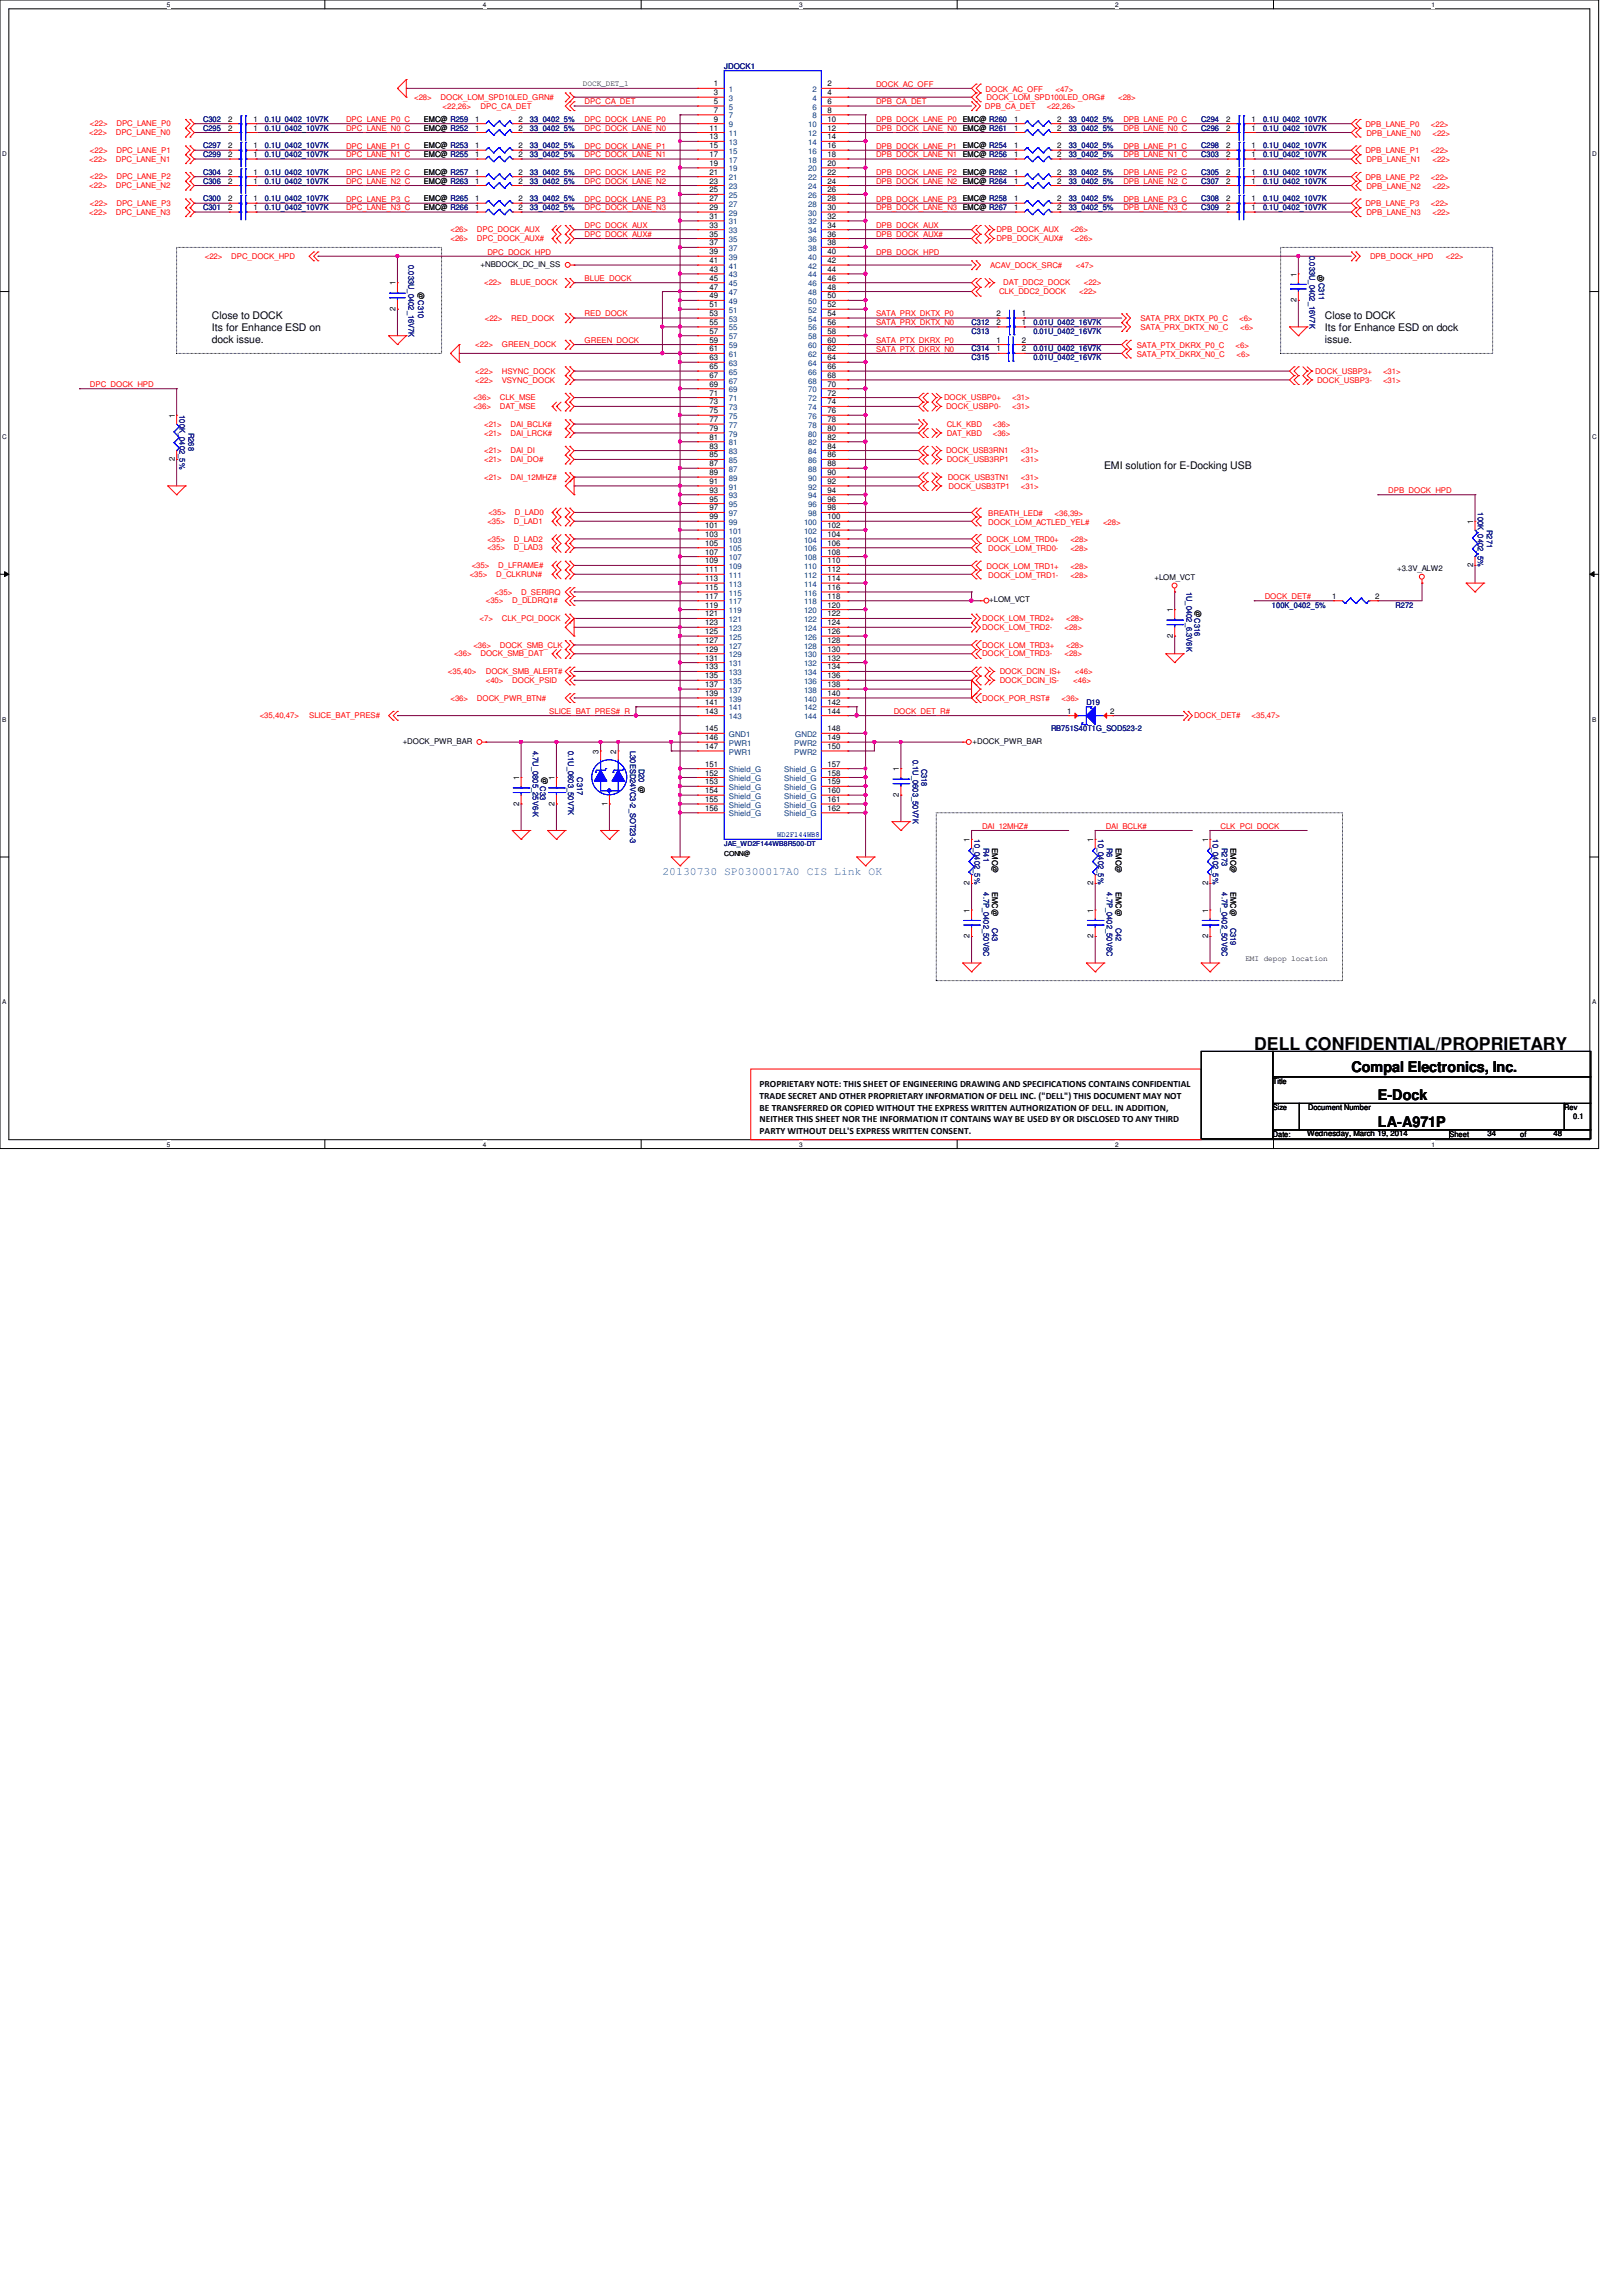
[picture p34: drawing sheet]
<svg xmlns="http://www.w3.org/2000/svg" width="210mm" height="297mm" viewBox="0 0 210 297" stroke-linecap="round" stroke-linejoin="round" font-family="sans-serif">
<defs><g id="words">
<text font-size="2.3" x="162.3" y="135.8">DELL CONFIDENTIAL/PROPRIETARY</text>
<g font-size="1.9">
<text x="174.9" y="138.7">Compal Electronics, Inc.</text>
<text x="178.3" y="142.4">E-Dock</text>
<text x="178.3" y="145.8">LA-A971P</text>
</g>
<text font-size="1.5" fill="#0080ff" x="85.7" y="113.2">20130730 SP0300017A0 CIS Link OK</text>
<g font-size="1.4">
<text x="27.4" y="41.2">Close to DOCK</text>
<text x="171.4" y="41.2">Close to DOCK</text>
<text x="27.4" y="42.8">Its for Enhance ESD on</text>
<text x="27.4" y="44.4">dock issue.</text>
<text x="171.4" y="42.8">Its for Enhance ESD on dock</text>
<text x="171.4" y="44.4">issue.</text>
<text x="142.9" y="60.7">EMI solution for E-Docking USB</text>
</g>
<g font-size="1.2">
<text x="98.3" y="140.6">PROPRIETARY NOTE: THIS SHEET OF ENGINEERING DRAWING AND SPECIFICATIONS CONTAINS CONFIDENTIAL</text>
<text x="98.3" y="142.2">TRADE SECRET AND OTHER PROPRIETARY INFORMATION OF DELL INC. (&quot;DELL&quot;) THIS DOCUMENT MAY NOT</text>
<text x="98.3" y="143.7">BE TRANSFERRED OR COPIED WITHOUT THE EXPRESS WRITTEN AUTHORIZATION OF DELL. IN ADDITION,</text>
<text x="98.3" y="145.2">NEITHER THIS SHEET NOR THE INFORMATION IT CONTAINS WAY BE USED BY OR DISCLOSED TO ANY THIRD</text>
<text x="98.3" y="146.7">PARTY WITHOUT DELL'S EXPRESS WRITTEN CONSENT.</text>
</g>
<g font-size="1">
<text x="75.4" y="11.1">DOCK_DET_1</text>
<text x="92.4" y="11.2">1</text>
<text x="107.1" y="11.2">2</text>
<text x="29.5" y="16.9">2</text>
<text x="29.5" y="15.7">2</text>
<text x="32.8" y="16.9">1</text>
<text x="32.8" y="15.7">1</text>
<text x="54.9" y="15.7">EMC@ R259</text>
<text x="54.9" y="16.9">EMC@ R252</text>
<text x="61.5" y="15.7">1</text>
<text x="61.5" y="16.9">1</text>
<text x="67.1" y="15.7">2</text>
<text x="67.1" y="16.9">2</text>
<text x="91.8" y="16.9">11</text>
<text x="92.4" y="12.3">3</text>
<text x="92.4" y="13.5">5</text>
<text x="92.4" y="14.6">7</text>
<text x="92.4" y="15.7">9</text>
<text x="107.1" y="12.3">4</text>
<text x="107.1" y="13.5">6</text>
<text x="107.1" y="14.6">8</text>
<text x="107.1" y="15.7">10</text>
<text x="107.1" y="16.9">12</text>
<text x="124.6" y="15.7">EMC@ R260</text>
<text x="131.2" y="16.9">1</text>
<text x="131.2" y="15.7">1</text>
<text x="136.8" y="16.9">2</text>
<text x="136.8" y="15.7">2</text>
<text x="158.7" y="15.7">2</text>
<text x="158.7" y="16.9">2</text>
<text x="162" y="15.7">1</text>
<text x="162" y="16.9">1</text>
<text x="29.5" y="19.2">2</text>
<text x="29.5" y="23.7">2</text>
<text x="29.5" y="20.3">2</text>
<text x="29.5" y="22.6">2</text>
<text x="32.8" y="19.2">1</text>
<text x="32.8" y="23.7">1</text>
<text x="32.8" y="20.3">1</text>
<text x="32.8" y="22.6">1</text>
<text x="54.9" y="22.6">EMC@ R257</text>
<text x="54.9" y="20.3">EMC@ R255</text>
<text x="54.9" y="23.7">EMC@ R263</text>
<text x="54.9" y="19.2">EMC@ R253</text>
<text x="61.5" y="22.6">1</text>
<text x="61.5" y="20.3">1</text>
<text x="61.5" y="23.7">1</text>
<text x="61.5" y="19.2">1</text>
<text x="67.1" y="22.6">2</text>
<text x="67.1" y="20.3">2</text>
<text x="67.1" y="23.7">2</text>
<text x="67.1" y="19.2">2</text>
<text x="91.8" y="18">13</text>
<text x="91.8" y="19.2">15</text>
<text x="91.8" y="20.3">17</text>
<text x="91.8" y="21.5">19</text>
<text x="91.8" y="22.6">21</text>
<text x="91.8" y="23.7">23</text>
<text x="107.1" y="18">14</text>
<text x="107.1" y="19.2">16</text>
<text x="107.1" y="20.3">18</text>
<text x="107.1" y="21.5">20</text>
<text x="107.1" y="22.6">22</text>
<text x="107.1" y="23.7">24</text>
<text x="124.6" y="22.6">EMC@ R262</text>
<text x="124.6" y="19.2">EMC@ R254</text>
<text x="131.2" y="23.7">1</text>
<text x="131.2" y="20.3">1</text>
<text x="131.2" y="22.6">1</text>
<text x="131.2" y="19.2">1</text>
<text x="136.8" y="23.7">2</text>
<text x="136.8" y="20.3">2</text>
<text x="136.8" y="22.6">2</text>
<text x="136.8" y="19.2">2</text>
<text x="158.7" y="23.7">2</text>
<text x="158.7" y="22.6">2</text>
<text x="158.7" y="20.3">2</text>
<text x="158.7" y="19.2">2</text>
<text x="162" y="23.7">1</text>
<text x="162" y="22.6">1</text>
<text x="162" y="20.3">1</text>
<text x="162" y="19.2">1</text>
<text x="29.5" y="27.2">2</text>
<text x="29.5" y="26">2</text>
<text x="32.8" y="27.2">1</text>
<text x="32.8" y="26">1</text>
<text x="54.9" y="26">EMC@ R265</text>
<text x="54.9" y="27.2">EMC@ R266</text>
<text x="61.5" y="26">1</text>
<text x="61.5" y="27.2">1</text>
<text x="67.1" y="26">2</text>
<text x="67.1" y="27.2">2</text>
<text x="91.8" y="24.9">25</text>
<text x="91.8" y="26">27</text>
<text x="91.8" y="27.2">29</text>
<text x="91.8" y="28.3">31</text>
<text x="91.8" y="29.5">33</text>
<text x="107.1" y="24.9">26</text>
<text x="107.1" y="26">28</text>
<text x="107.1" y="27.2">30</text>
<text x="107.1" y="28.3">32</text>
<text x="107.1" y="29.5">34</text>
<text x="124.6" y="26">EMC@ R258</text>
<text x="131.2" y="27.2">1</text>
<text x="131.2" y="26">1</text>
<text x="136.8" y="27.2">2</text>
<text x="136.8" y="26">2</text>
<text x="158.7" y="27.2">2</text>
<text x="158.7" y="26">2</text>
<text x="162" y="27.2">1</text>
<text x="162" y="26">1</text>
<text x="62.2" y="34.5">+NBDOCK_DC_IN_SS</text>
<text x="91.8" y="30.6">35</text>
<text x="91.8" y="31.8">37</text>
<text x="91.8" y="32.9">39</text>
<text x="91.8" y="34">41</text>
<text x="91.8" y="35.2">43</text>
<text x="107.1" y="30.6">36</text>
<text x="107.1" y="31.8">38</text>
<text x="107.1" y="32.9">40</text>
<text x="107.1" y="34">42</text>
<text x="107.1" y="35.2">44</text>
<text x="167.8" y="35.8" transform="rotate(-90 167.8 35.8)">1</text>
<text x="51.2" y="40.2" transform="rotate(-90 51.2 40.2)">2</text>
<text x="51.2" y="36.9" transform="rotate(-90 51.2 36.9)">1</text>
<text x="54.1" y="37.7" transform="rotate(90 54.1 37.7)">@C310</text>
<text x="91.8" y="36.3">45</text>
<text x="91.8" y="37.5">47</text>
<text x="91.8" y="38.6">49</text>
<text x="91.8" y="39.8">51</text>
<text x="91.8" y="40.9">53</text>
<text x="107.1" y="36.3">46</text>
<text x="107.1" y="37.5">48</text>
<text x="107.1" y="38.6">50</text>
<text x="107.1" y="39.8">52</text>
<text x="107.1" y="40.9">54</text>
<text x="128.9" y="40.9">2</text>
<text x="132.2" y="40.9">1</text>
<text x="167.8" y="39.1" transform="rotate(-90 167.8 39.1)">2</text>
<text x="171.3" y="36.4" transform="rotate(-90 171.3 36.4)">@</text>
<text x="91.8" y="42">55</text>
<text x="91.8" y="43.2">57</text>
<text x="91.8" y="44.3">59</text>
<text x="91.8" y="45.5">61</text>
<text x="91.8" y="46.6">63</text>
<text x="91.8" y="47.8">65</text>
<text x="107.1" y="42">56</text>
<text x="107.1" y="43.2">58</text>
<text x="107.1" y="44.3">60</text>
<text x="107.1" y="45.5">62</text>
<text x="107.1" y="46.6">64</text>
<text x="107.1" y="47.8">66</text>
<text x="128.9" y="44.3">1</text>
<text x="128.9" y="42">2</text>
<text x="128.9" y="45.5">1</text>
<text x="132.2" y="44.3">2</text>
<text x="132.2" y="42">1</text>
<text x="132.2" y="45.5">2</text>
<text x="91.8" y="48.9">67</text>
<text x="91.8" y="50">69</text>
<text x="91.8" y="51.2">71</text>
<text x="91.8" y="52.3">73</text>
<text x="91.8" y="53.5">75</text>
<text x="107.1" y="48.9">68</text>
<text x="107.1" y="50">70</text>
<text x="107.1" y="51.2">72</text>
<text x="107.1" y="52.3">74</text>
<text x="107.1" y="53.5">76</text>
<text x="22.6" y="59.6" transform="rotate(-90 22.6 59.6)">2</text>
<text x="22.6" y="54.1" transform="rotate(-90 22.6 54.1)">1</text>
<text x="91.8" y="54.6">77</text>
<text x="91.8" y="55.8">79</text>
<text x="91.8" y="56.9">81</text>
<text x="91.8" y="58">83</text>
<text x="91.8" y="59.2">85</text>
<text x="107.1" y="54.6">78</text>
<text x="107.1" y="55.8">80</text>
<text x="107.1" y="56.9">82</text>
<text x="107.1" y="58">84</text>
<text x="107.1" y="59.2">86</text>
<text x="91.8" y="60.3">87</text>
<text x="91.8" y="61.5">89</text>
<text x="91.8" y="62.6">91</text>
<text x="91.8" y="63.8">93</text>
<text x="91.8" y="64.9">95</text>
<text x="107.1" y="60.3">88</text>
<text x="107.1" y="61.5">90</text>
<text x="107.1" y="62.6">92</text>
<text x="107.1" y="63.8">94</text>
<text x="107.1" y="64.9">96</text>
<text x="91.3" y="68.3">101</text>
<text x="91.3" y="69.5">103</text>
<text x="91.3" y="70.6">105</text>
<text x="91.3" y="71.8">107</text>
<text x="91.8" y="66">97</text>
<text x="91.8" y="67.2">99</text>
<text x="107.1" y="66">98</text>
<text x="107.1" y="67.2">100</text>
<text x="107.1" y="68.3">102</text>
<text x="107.1" y="69.5">104</text>
<text x="107.1" y="70.6">106</text>
<text x="107.1" y="71.8">108</text>
<text x="190.6" y="67.8" transform="rotate(-90 190.6 67.8)">1</text>
<text x="91.3" y="72.9">109</text>
<text x="91.3" y="74">111</text>
<text x="91.3" y="75.2">113</text>
<text x="91.3" y="76.3">115</text>
<text x="91.3" y="77.5">117</text>
<text x="107.1" y="72.9">110</text>
<text x="107.1" y="74">112</text>
<text x="107.1" y="75.2">114</text>
<text x="107.1" y="76.3">116</text>
<text x="107.1" y="77.5">118</text>
<text x="128" y="77.9">+LOM_VCT</text>
<text x="149.4" y="75">+LOM_VCT</text>
<text x="172.4" y="77.5">1</text>
<text x="178" y="77.5">2</text>
<text x="180.8" y="73.8">+3.3V_ALW2</text>
<text x="190.6" y="73.4" transform="rotate(-90 190.6 73.4)">2</text>
<text x="91.3" y="78.6">119</text>
<text x="91.3" y="79.8">121</text>
<text x="91.3" y="80.9">123</text>
<text x="91.3" y="82">125</text>
<text x="91.3" y="83.2">127</text>
<text x="107.1" y="78.6">120</text>
<text x="107.1" y="79.8">122</text>
<text x="107.1" y="80.9">124</text>
<text x="107.1" y="82">126</text>
<text x="107.1" y="83.2">128</text>
<text x="151.8" y="82.5" transform="rotate(-90 151.8 82.5)">2</text>
<text x="151.8" y="79.2" transform="rotate(-90 151.8 79.2)">1</text>
<text x="154.7" y="78.9" transform="rotate(90 154.7 78.9)">@C316</text>
<text x="91.3" y="84.3">129</text>
<text x="91.3" y="85.5">131</text>
<text x="91.3" y="86.6">133</text>
<text x="91.3" y="87.8">135</text>
<text x="91.3" y="88.9">137</text>
<text x="107.1" y="84.3">130</text>
<text x="107.1" y="85.5">132</text>
<text x="107.1" y="86.6">134</text>
<text x="107.1" y="87.8">136</text>
<text x="107.1" y="88.9">138</text>
<text x="91.3" y="94.6">145</text>
<text x="91.3" y="95.8">146</text>
<text x="91.3" y="90">139</text>
<text x="91.3" y="91.2">141</text>
<text x="91.3" y="92.3">143</text>
<text x="107.1" y="95.8">149</text>
<text x="107.1" y="90">140</text>
<text x="107.1" y="91.2">142</text>
<text x="107.1" y="92.3">144</text>
<text x="107.1" y="94.6">148</text>
<text x="138.1" y="92.3">1</text>
<text x="143.7" y="92.3">2</text>
<text x="52.1" y="96.2">+DOCK_PWR_BAR</text>
<text x="67.2" y="100.9" transform="rotate(-90 67.2 100.9)">1</text>
<text x="70.1" y="100.6" transform="rotate(90 70.1 100.6)">@C33</text>
<text x="71.8" y="100.9" transform="rotate(-90 71.8 100.9)">1</text>
<text x="77.5" y="97.5" transform="rotate(-90 77.5 97.5)">3</text>
<text x="79.8" y="97.5" transform="rotate(-90 79.8 97.5)">2</text>
<text x="91.3" y="100.3">152</text>
<text x="91.3" y="101.5">153</text>
<text x="91.3" y="96.9">147</text>
<text x="91.3" y="99.2">151</text>
<text x="107.1" y="100.3">158</text>
<text x="107.1" y="96.9">150</text>
<text x="107.1" y="101.5">159</text>
<text x="107.1" y="99.2">157</text>
<text x="116.3" y="99.8" transform="rotate(-90 116.3 99.8)">1</text>
<text x="125.9" y="96.2">+DOCK_PWR_BAR</text>
<text x="67.2" y="104.2" transform="rotate(-90 67.2 104.2)">2</text>
<text x="71.8" y="104.2" transform="rotate(-90 71.8 104.2)">2</text>
<text x="78.6" y="104.2" transform="rotate(-90 78.6 104.2)">1</text>
<text x="91.3" y="102.6">154</text>
<text x="91.3" y="103.8">155</text>
<text x="91.3" y="104.9">156</text>
<text x="107.1" y="102.6">160</text>
<text x="107.1" y="103.8">161</text>
<text x="107.1" y="104.9">162</text>
<text x="116.3" y="103.1" transform="rotate(-90 116.3 103.1)">2</text>
<text x="125.5" y="108.9" transform="rotate(-90 125.5 108.9)">1</text>
<text x="128.4" y="109.7" transform="rotate(90 128.4 109.7)">EMC@</text>
<text x="141.5" y="108.9" transform="rotate(-90 141.5 108.9)">1</text>
<text x="144.4" y="109.7" transform="rotate(90 144.4 109.7)">EMC@</text>
<text x="156.3" y="108.9" transform="rotate(-90 156.3 108.9)">1</text>
<text x="159.3" y="109.7" transform="rotate(90 159.3 109.7)">EMC@</text>
<text x="125.5" y="118.1" transform="rotate(-90 125.5 118.1)">1</text>
<text x="125.5" y="114.5" transform="rotate(-90 125.5 114.5)">2</text>
<text x="128.4" y="115.4" transform="rotate(90 128.4 115.4)">EMC@</text>
<text x="141.5" y="118.1" transform="rotate(-90 141.5 118.1)">1</text>
<text x="141.5" y="114.5" transform="rotate(-90 141.5 114.5)">2</text>
<text x="144.4" y="115.4" transform="rotate(90 144.4 115.4)">EMC@</text>
<text x="156.3" y="118.1" transform="rotate(-90 156.3 118.1)">1</text>
<text x="156.3" y="114.5" transform="rotate(-90 156.3 114.5)">2</text>
<text x="159.3" y="115.4" transform="rotate(90 159.3 115.4)">EMC@</text>
<text x="125.5" y="121.4" transform="rotate(-90 125.5 121.4)">2</text>
<text x="141.5" y="121.4" transform="rotate(-90 141.5 121.4)">2</text>
<text x="156.3" y="121.4" transform="rotate(-90 156.3 121.4)">2</text>
<text x="161.2" y="124.3">EMI depop location</text>
<text x="164.7" y="140.2">Title</text>
<text x="164.7" y="143.6">Size</text>
<text x="169.3" y="143.6">Document Number</text>
<text x="202.4" y="143.6">Rev</text>
<text x="164.7" y="147.1">Date:</text>
<text x="169.2" y="147">Wednesday, March 19, 2014</text>
<text x="187.6" y="147.1">Sheet</text>
<text x="192.5" y="147">34</text>
<text x="196.7" y="147.1">of</text>
<text x="201" y="147">48</text>
<text x="203.6" y="144.8">0.1</text>
</g>
<g font-size="1" fill="#000080">
<text x="93.7" y="8.9">JDOCK1</text>
<text x="26.3" y="16.9">C295</text>
<text x="26.3" y="15.7">C302</text>
<text x="34.3" y="16.9">0.1U_0402_10V7K</text>
<text x="34.3" y="15.7">0.1U_0402_10V7K</text>
<text x="68.6" y="15.7">33_0402_5%</text>
<text x="68.6" y="16.9">33_0402_5%</text>
<text x="138.3" y="16.9">33_0402_5%</text>
<text x="138.3" y="15.7">33_0402_5%</text>
<text x="155.4" y="15.7">C294</text>
<text x="155.4" y="16.9">C296</text>
<text x="163.4" y="15.7">0.1U_0402_10V7K</text>
<text x="163.4" y="16.9">0.1U_0402_10V7K</text>
<text x="26.3" y="19.2">C297</text>
<text x="26.3" y="23.7">C306</text>
<text x="26.3" y="20.3">C299</text>
<text x="26.3" y="22.6">C304</text>
<text x="34.3" y="19.2">0.1U_0402_10V7K</text>
<text x="34.3" y="23.7">0.1U_0402_10V7K</text>
<text x="34.3" y="20.3">0.1U_0402_10V7K</text>
<text x="34.3" y="22.6">0.1U_0402_10V7K</text>
<text x="68.6" y="22.6">33_0402_5%</text>
<text x="68.6" y="20.3">33_0402_5%</text>
<text x="68.6" y="23.7">33_0402_5%</text>
<text x="68.6" y="19.2">33_0402_5%</text>
<text x="138.3" y="23.7">33_0402_5%</text>
<text x="138.3" y="20.3">33_0402_5%</text>
<text x="138.3" y="22.6">33_0402_5%</text>
<text x="138.3" y="19.2">33_0402_5%</text>
<text x="155.4" y="23.7">C307</text>
<text x="155.4" y="22.6">C305</text>
<text x="155.4" y="20.3">C303</text>
<text x="155.4" y="19.2">C298</text>
<text x="163.4" y="23.7">0.1U_0402_10V7K</text>
<text x="163.4" y="22.6">0.1U_0402_10V7K</text>
<text x="163.4" y="20.3">0.1U_0402_10V7K</text>
<text x="163.4" y="19.2">0.1U_0402_10V7K</text>
<text x="26.3" y="27.2">C301</text>
<text x="26.3" y="26">C300</text>
<text x="34.3" y="27.2">0.1U_0402_10V7K</text>
<text x="34.3" y="26">0.1U_0402_10V7K</text>
<text x="68.6" y="26">33_0402_5%</text>
<text x="68.6" y="27.2">33_0402_5%</text>
<text x="138.3" y="27.2">33_0402_5%</text>
<text x="138.3" y="26">33_0402_5%</text>
<text x="155.4" y="27.2">C309</text>
<text x="155.4" y="26">C308</text>
<text x="163.4" y="27.2">0.1U_0402_10V7K</text>
<text x="163.4" y="26">0.1U_0402_10V7K</text>
<text x="52.9" y="34.3" transform="rotate(90 52.9 34.3)">0.033U_0402_16V7K</text>
<text x="169.5" y="33.1" transform="rotate(90 169.5 33.1)">0.033U_0402_16V7K</text>
<text x="170.7" y="36.6" transform="rotate(90 170.7 36.6)">C311</text>
<text x="125.7" y="45.5">C314</text>
<text x="125.7" y="42">C312</text>
<text x="125.7" y="43.2">C313</text>
<text x="125.7" y="46.6">C315</text>
<text x="133.7" y="45.5">0.01U_0402_16V7K</text>
<text x="133.7" y="42">0.01U_0402_16V7K</text>
<text x="133.7" y="43.2">0.01U_0402_16V7K</text>
<text x="133.7" y="46.6">0.01U_0402_16V7K</text>
<text x="23.2" y="53.7" transform="rotate(90 23.2 53.7)">100K_0402_5%</text>
<text x="24.4" y="56" transform="rotate(90 24.4 56)">R268</text>
<text x="191.3" y="66.3" transform="rotate(90 191.3 66.3)">100K_0402_5%</text>
<text x="192.4" y="68.6" transform="rotate(90 192.4 68.6)">R271</text>
<text x="153.5" y="76.6" transform="rotate(90 153.5 76.6)">1U_0402_6.3V6K</text>
<text x="164.6" y="78.6">100K_0402_5%</text>
<text x="180.6" y="78.6">R272</text>
<text x="136" y="94.6">RB751S40T1G_SOD523-2</text>
<text x="140.6" y="91.2">D19</text>
<text x="69" y="97.2" transform="rotate(90 69 97.2)">4.7U_0805_25V6-K</text>
<text x="73.5" y="97.2" transform="rotate(90 73.5 97.2)">0.1U_0603_50V7K</text>
<text x="74.7" y="100.6" transform="rotate(90 74.7 100.6)">C317</text>
<text x="81.5" y="97.2" transform="rotate(90 81.5 97.2)">L30ESD24VC3-2_SOT23-3</text>
<text x="82.7" y="99.4" transform="rotate(90 82.7 99.4)">D20 @</text>
<text x="118.1" y="98.3" transform="rotate(90 118.1 98.3)">0.1U_0603_50V7K</text>
<text x="119.3" y="99.4" transform="rotate(90 119.3 99.4)">C318</text>
<text x="126.1" y="108.6" transform="rotate(90 126.1 108.6)">10_0402_5%</text>
<text x="127.3" y="109.7" transform="rotate(90 127.3 109.7)">R41</text>
<text x="142.1" y="108.6" transform="rotate(90 142.1 108.6)">10_0402_5%</text>
<text x="143.3" y="109.7" transform="rotate(90 143.3 109.7)">R6</text>
<text x="157" y="108.6" transform="rotate(90 157 108.6)">10_0402_5%</text>
<text x="158.1" y="109.7" transform="rotate(90 158.1 109.7)">R273</text>
<text x="127.3" y="115.4" transform="rotate(90 127.3 115.4)">4.7P_0402_50V8C</text>
<text x="143.3" y="115.4" transform="rotate(90 143.3 115.4)">4.7P_0402_50V8C</text>
<text x="158.1" y="115.4" transform="rotate(90 158.1 115.4)">4.7P_0402_50V8C</text>
<text x="128.4" y="120" transform="rotate(90 128.4 120)">C43</text>
<text x="144.4" y="120" transform="rotate(90 144.4 120)">C42</text>
<text x="159.3" y="120" transform="rotate(90 159.3 120)">C319</text>
</g>
<g font-size="1" fill="#004080">
<text x="94.3" y="11.9">1</text>
<text x="105.2" y="11.9">2</text>
<text x="94.3" y="13">3</text>
<text x="94.3" y="14.2">5</text>
<text x="94.3" y="15.3">7</text>
<text x="94.3" y="16.5">9</text>
<text x="94.3" y="17.6">11</text>
<text x="104.6" y="16.5">10</text>
<text x="104.6" y="17.6">12</text>
<text x="105.2" y="13">4</text>
<text x="105.2" y="14.2">6</text>
<text x="105.2" y="15.3">8</text>
<text x="94.3" y="18.8">13</text>
<text x="94.3" y="19.9">15</text>
<text x="94.3" y="21">17</text>
<text x="94.3" y="22.2">19</text>
<text x="94.3" y="23.3">21</text>
<text x="104.6" y="18.8">14</text>
<text x="104.6" y="19.9">16</text>
<text x="104.6" y="21">18</text>
<text x="104.6" y="22.2">20</text>
<text x="104.6" y="23.3">22</text>
<text x="94.3" y="24.5">23</text>
<text x="94.3" y="25.6">25</text>
<text x="94.3" y="26.8">27</text>
<text x="94.3" y="27.9">29</text>
<text x="94.3" y="29">31</text>
<text x="104.6" y="24.5">24</text>
<text x="104.6" y="25.6">26</text>
<text x="104.6" y="26.8">28</text>
<text x="104.6" y="27.9">30</text>
<text x="104.6" y="29">32</text>
<text x="94.3" y="30.2">33</text>
<text x="94.3" y="31.3">35</text>
<text x="94.3" y="32.5">37</text>
<text x="94.3" y="33.6">39</text>
<text x="94.3" y="34.8">41</text>
<text x="94.3" y="35.9">43</text>
<text x="104.6" y="30.2">34</text>
<text x="104.6" y="31.3">36</text>
<text x="104.6" y="32.5">38</text>
<text x="104.6" y="33.6">40</text>
<text x="104.6" y="34.8">42</text>
<text x="104.6" y="35.9">44</text>
<text x="94.3" y="37">45</text>
<text x="94.3" y="38.2">47</text>
<text x="94.3" y="39.3">49</text>
<text x="94.3" y="40.5">51</text>
<text x="94.3" y="41.6">53</text>
<text x="104.6" y="37">46</text>
<text x="104.6" y="38.2">48</text>
<text x="104.6" y="39.3">50</text>
<text x="104.6" y="40.5">52</text>
<text x="104.6" y="41.6">54</text>
<text x="94.3" y="42.8">55</text>
<text x="94.3" y="43.9">57</text>
<text x="94.3" y="45">59</text>
<text x="94.3" y="46.2">61</text>
<text x="94.3" y="47.3">63</text>
<text x="104.6" y="42.8">56</text>
<text x="104.6" y="43.9">58</text>
<text x="104.6" y="45">60</text>
<text x="104.6" y="46.2">62</text>
<text x="104.6" y="47.3">64</text>
<text x="94.3" y="48.5">65</text>
<text x="94.3" y="49.6">67</text>
<text x="94.3" y="50.8">69</text>
<text x="94.3" y="51.9">71</text>
<text x="94.3" y="53">73</text>
<text x="104.6" y="48.5">66</text>
<text x="104.6" y="49.6">68</text>
<text x="104.6" y="50.8">70</text>
<text x="104.6" y="51.9">72</text>
<text x="104.6" y="53">74</text>
<text x="94.3" y="54.2">75</text>
<text x="94.3" y="55.3">77</text>
<text x="94.3" y="56.5">79</text>
<text x="94.3" y="57.6">81</text>
<text x="94.3" y="58.8">83</text>
<text x="94.3" y="59.9">85</text>
<text x="104.6" y="54.2">76</text>
<text x="104.6" y="55.3">78</text>
<text x="104.6" y="56.5">80</text>
<text x="104.6" y="57.6">82</text>
<text x="104.6" y="58.8">84</text>
<text x="104.6" y="59.9">86</text>
<text x="94.3" y="61">87</text>
<text x="94.3" y="62.2">89</text>
<text x="94.3" y="63.3">91</text>
<text x="94.3" y="64.5">93</text>
<text x="94.3" y="65.6">95</text>
<text x="104.6" y="61">88</text>
<text x="104.6" y="62.2">90</text>
<text x="104.6" y="63.3">92</text>
<text x="104.6" y="64.5">94</text>
<text x="104.6" y="65.6">96</text>
<text x="94.3" y="66.8">97</text>
<text x="94.3" y="67.9">99</text>
<text x="94.3" y="69">101</text>
<text x="94.3" y="70.2">103</text>
<text x="94.3" y="71.3">105</text>
<text x="104.1" y="67.9">100</text>
<text x="104.1" y="69">102</text>
<text x="104.1" y="70.2">104</text>
<text x="104.1" y="71.3">106</text>
<text x="104.6" y="66.8">98</text>
<text x="94.3" y="72.5">107</text>
<text x="94.3" y="73.6">109</text>
<text x="94.3" y="74.8">111</text>
<text x="94.3" y="75.9">113</text>
<text x="94.3" y="77">115</text>
<text x="104.1" y="72.5">108</text>
<text x="104.1" y="73.6">110</text>
<text x="104.1" y="74.8">112</text>
<text x="104.1" y="75.9">114</text>
<text x="104.1" y="77">116</text>
<text x="94.3" y="78.2">117</text>
<text x="94.3" y="79.3">119</text>
<text x="94.3" y="80.5">121</text>
<text x="94.3" y="81.6">123</text>
<text x="94.3" y="82.8">125</text>
<text x="94.3" y="83.9">127</text>
<text x="104.1" y="78.2">118</text>
<text x="104.1" y="79.3">120</text>
<text x="104.1" y="80.5">122</text>
<text x="104.1" y="81.6">124</text>
<text x="104.1" y="82.8">126</text>
<text x="104.1" y="83.9">128</text>
<text x="94.3" y="85">129</text>
<text x="94.3" y="86.2">131</text>
<text x="94.3" y="87.3">133</text>
<text x="94.3" y="88.5">135</text>
<text x="94.3" y="89.6">137</text>
<text x="104.1" y="85">130</text>
<text x="104.1" y="86.2">132</text>
<text x="104.1" y="87.3">134</text>
<text x="104.1" y="88.5">136</text>
<text x="104.1" y="89.6">138</text>
<text x="94.3" y="95.3">GND1</text>
<text x="94.3" y="90.8">139</text>
<text x="94.3" y="91.9">141</text>
<text x="94.3" y="93">143</text>
<text x="102.9" y="95.3">GND2</text>
<text x="104.1" y="90.8">140</text>
<text x="104.1" y="91.9">142</text>
<text x="104.1" y="93">144</text>
<text x="94.3" y="96.5">PWR1</text>
<text x="94.3" y="101">Shield_G</text>
<text x="94.3" y="97.6">PWR1</text>
<text x="94.3" y="99.9">Shield_G</text>
<text x="101.5" y="101">Shield_G</text>
<text x="101.5" y="99.9">Shield_G</text>
<text x="102.8" y="96.5">PWR2</text>
<text x="102.8" y="97.6">PWR2</text>
<text x="94.3" y="102.2">Shield_G</text>
<text x="94.3" y="103.3">Shield_G</text>
<text x="94.3" y="104.5">Shield_G</text>
<text x="94.3" y="105.6">Shield_G</text>
<text x="101.5" y="102.2">Shield_G</text>
<text x="101.5" y="103.3">Shield_G</text>
<text x="101.5" y="104.5">Shield_G</text>
<text x="101.5" y="105.6">Shield_G</text>
</g>
<g font-size="1" fill="#f00">
<text x="113.4" y="11.2">DOCK_AC_OFF</text>
<text x="127.6" y="11.9">DOCK_AC_OFF</text>
<text x="136.6" y="11.9">&lt;47&gt;</text>
<text x="11.6" y="17.5">&lt;22&gt;</text>
<text x="11.6" y="16.3">&lt;22&gt;</text>
<text x="15" y="17.5">DPC_LANE_N0</text>
<text x="15.1" y="16.3">DPC_LANE_P0</text>
<text x="44.8" y="16.9">DPC_LANE_N0_C</text>
<text x="44.8" y="15.8">DPC_LANE_P0_C</text>
<text x="53.6" y="13">&lt;28&gt;</text>
<text x="57" y="13">DOCK_LOM_SPD10LED_GRN#</text>
<text x="57.3" y="14.1">&lt;22,26&gt;</text>
<text x="62.2" y="14.1">DPC_CA_DET</text>
<text x="75.6" y="13.5">DPC_CA_DET</text>
<text x="75.6" y="16.9">DPC_DOCK_LANE_N0</text>
<text x="75.6" y="15.8">DPC_DOCK_LANE_P0</text>
<text x="113.4" y="13.5">DPB_CA_DET</text>
<text x="113.4" y="16.9">DPB_DOCK_LANE_N0 EMC@ R261</text>
<text x="113.4" y="15.8">DPB_DOCK_LANE_P0</text>
<text x="127.5" y="14.1">DPB_CA_DET</text>
<text x="127.7" y="13">DOCK_LOM_SPD100LED_ORG#</text>
<text x="135.5" y="14.1">&lt;22,26&gt;</text>
<text x="144.7" y="13">&lt;28&gt;</text>
<text x="145.4" y="16.9">DPB_LANE_N0_C</text>
<text x="145.4" y="15.8">DPB_LANE_P0_C</text>
<text x="176.7" y="16.4">DPB_LANE_P0</text>
<text x="176.8" y="17.6">DPB_LANE_N0</text>
<text x="185.2" y="16.4">&lt;22&gt;</text>
<text x="185.4" y="17.6">&lt;22&gt;</text>
<text x="11.6" y="20.9">&lt;22&gt;</text>
<text x="11.6" y="19.8">&lt;22&gt;</text>
<text x="11.6" y="23.2">&lt;22&gt;</text>
<text x="15" y="20.9">DPC_LANE_N1</text>
<text x="15.1" y="19.8">DPC_LANE_P1</text>
<text x="15.1" y="23.2">DPC_LANE_P2</text>
<text x="44.8" y="20.4">DPC_LANE_N1_C</text>
<text x="44.8" y="23.8">DPC_LANE_N2_C</text>
<text x="44.8" y="19.2">DPC_LANE_P1_C</text>
<text x="44.8" y="22.6">DPC_LANE_P2_C</text>
<text x="75.6" y="20.4">DPC_DOCK_LANE_N1</text>
<text x="75.6" y="23.8">DPC_DOCK_LANE_N2</text>
<text x="75.6" y="19.2">DPC_DOCK_LANE_P1</text>
<text x="75.6" y="22.6">DPC_DOCK_LANE_P2</text>
<text x="113.4" y="20.4">DPB_DOCK_LANE_N1 EMC@ R256</text>
<text x="113.4" y="23.8">DPB_DOCK_LANE_N2 EMC@ R264</text>
<text x="113.4" y="19.2">DPB_DOCK_LANE_P1</text>
<text x="113.4" y="22.6">DPB_DOCK_LANE_P2</text>
<text x="145.4" y="20.4">DPB_LANE_N1_C</text>
<text x="145.4" y="23.8">DPB_LANE_N2_C</text>
<text x="145.4" y="19.2">DPB_LANE_P1_C</text>
<text x="145.4" y="22.6">DPB_LANE_P2_C</text>
<text x="176.7" y="23.3">DPB_LANE_P2</text>
<text x="176.7" y="19.9">DPB_LANE_P1</text>
<text x="176.8" y="21">DPB_LANE_N1</text>
<text x="185.2" y="23.3">&lt;22&gt;</text>
<text x="185.2" y="19.9">&lt;22&gt;</text>
<text x="185.4" y="21">&lt;22&gt;</text>
<text x="11.6" y="24.3">&lt;22&gt;</text>
<text x="11.6" y="27.8">&lt;22&gt;</text>
<text x="11.6" y="26.6">&lt;22&gt;</text>
<text x="15" y="24.3">DPC_LANE_N2</text>
<text x="15" y="27.8">DPC_LANE_N3</text>
<text x="15.1" y="26.6">DPC_LANE_P3</text>
<text x="44.8" y="27.2">DPC_LANE_N3_C</text>
<text x="44.8" y="26.1">DPC_LANE_P3_C</text>
<text x="75.6" y="29.5">DPC_DOCK_AUX</text>
<text x="75.6" y="27.2">DPC_DOCK_LANE_N3</text>
<text x="75.6" y="26.1">DPC_DOCK_LANE_P3</text>
<text x="113.4" y="29.5">DPB_DOCK_AUX</text>
<text x="113.4" y="27.2">DPB_DOCK_LANE_N3 EMC@ R267</text>
<text x="113.4" y="26.1">DPB_DOCK_LANE_P3</text>
<text x="145.4" y="27.2">DPB_LANE_N3_C</text>
<text x="145.4" y="26.1">DPB_LANE_P3_C</text>
<text x="176.7" y="26.7">DPB_LANE_P3</text>
<text x="176.8" y="24.4">DPB_LANE_N2</text>
<text x="176.8" y="27.9">DPB_LANE_N3</text>
<text x="185.2" y="26.7">&lt;22&gt;</text>
<text x="185.4" y="24.4">&lt;22&gt;</text>
<text x="185.4" y="27.9">&lt;22&gt;</text>
<text x="26.5" y="33.5">&lt;22&gt;</text>
<text x="29.9" y="33.5">DPC_DOCK_HPD</text>
<text x="58.3" y="31.2">&lt;26&gt;</text>
<text x="58.3" y="30.1">&lt;26&gt;</text>
<text x="61.7" y="31.2">DPC_DOCK_AUX#</text>
<text x="61.7" y="30.1">DPC_DOCK_AUX</text>
<text x="63.1" y="32.9">DPC_DOCK_HPD</text>
<text x="75.6" y="30.6">DPC_DOCK_AUX#</text>
<text x="113.4" y="30.6">DPB_DOCK_AUX#</text>
<text x="113.4" y="32.9">DPB_DOCK_HPD</text>
<text x="128.1" y="34.6">ACAV_DOCK_SRC#</text>
<text x="128.9" y="30.1">DPB_DOCK_AUX</text>
<text x="128.9" y="31.2">DPB_DOCK_AUX#</text>
<text x="138.5" y="30.1">&lt;26&gt;</text>
<text x="139.1" y="31.2">&lt;26&gt;</text>
<text x="139.2" y="34.6">&lt;47&gt;</text>
<text x="177.3" y="33.5">DPB_DOCK_HPD</text>
<text x="187.1" y="33.5">&lt;22&gt;</text>
<text x="62.7" y="36.9">&lt;22&gt;</text>
<text x="62.7" y="41.5">&lt;22&gt;</text>
<text x="66.1" y="36.9">BLUE_DOCK</text>
<text x="66.2" y="41.5">RED_DOCK</text>
<text x="75.6" y="36.4">BLUE_DOCK</text>
<text x="75.6" y="40.9">RED_DOCK</text>
<text x="113.4" y="40.9">SATA_PRX_DKTX_P0</text>
<text x="129.3" y="38.1">CLK_DDC2_DOCK</text>
<text x="129.8" y="36.9">DAT_DDC2_DOCK</text>
<text x="139.7" y="38.1">&lt;22&gt;</text>
<text x="140.3" y="36.9">&lt;22&gt;</text>
<text x="147.6" y="41.5">SATA_PRX_DKTX_P0_C</text>
<text x="160.4" y="41.5">&lt;6&gt;</text>
<text x="61.5" y="44.9">&lt;22&gt;</text>
<text x="64.9" y="44.9">GREEN_DOCK</text>
<text x="75.6" y="44.4">GREEN_DOCK</text>
<text x="113.4" y="42.1">SATA_PRX_DKTX_N0</text>
<text x="113.4" y="45.5">SATA_PTX_DKRX_N0</text>
<text x="113.4" y="44.4">SATA_PTX_DKRX_P0</text>
<text x="147.1" y="45">SATA_PTX_DKRX_P0_C</text>
<text x="147.1" y="46.1">SATA_PTX_DKRX_N0_C</text>
<text x="147.6" y="42.6">SATA_PRX_DKTX_N0_C</text>
<text x="159.9" y="45">&lt;6&gt;</text>
<text x="160" y="46.1">&lt;6&gt;</text>
<text x="160.5" y="42.6">&lt;6&gt;</text>
<text x="11.6" y="50.1">DPC_DOCK_HPD</text>
<text x="61.3" y="52.9">&lt;36&gt;</text>
<text x="61.3" y="51.8">&lt;36&gt;</text>
<text x="61.5" y="49.5">&lt;22&gt;</text>
<text x="61.5" y="48.3">&lt;22&gt;</text>
<text x="64.7" y="52.9">DAT_MSE</text>
<text x="64.7" y="51.8">CLK_MSE</text>
<text x="64.9" y="49.5">VSYNC_DOCK</text>
<text x="64.9" y="48.3">HSYNC_DOCK</text>
<text x="122.2" y="51.8">DOCK_USBP0+</text>
<text x="122.4" y="52.9">DOCK_USBP0-</text>
<text x="131" y="52.9">&lt;31&gt;</text>
<text x="131" y="51.8">&lt;31&gt;</text>
<text x="170.2" y="48.3">DOCK_USBP3+</text>
<text x="170.4" y="49.5">DOCK_USBP3-</text>
<text x="179" y="49.5">&lt;31&gt;</text>
<text x="179" y="48.3">&lt;31&gt;</text>
<text x="62.7" y="55.2">&lt;21&gt;</text>
<text x="62.7" y="56.3">&lt;21&gt;</text>
<text x="62.7" y="58.6">&lt;21&gt;</text>
<text x="62.7" y="59.8">&lt;21&gt;</text>
<text x="66.1" y="55.2">DAI_BCLK#</text>
<text x="66.1" y="56.3">DAI_LRCK#</text>
<text x="66.1" y="58.6">DAI_DI</text>
<text x="66.1" y="59.8">DAI_DO#</text>
<text x="122.4" y="58.6">DOCK_USB3RN1</text>
<text x="122.5" y="56.3">DAT_KBD</text>
<text x="122.5" y="55.2">CLK_KBD</text>
<text x="122.5" y="59.8">DOCK_USB3RP1</text>
<text x="128.5" y="55.2">&lt;36&gt;</text>
<text x="128.5" y="56.3">&lt;36&gt;</text>
<text x="132.1" y="59.8">&lt;31&gt;</text>
<text x="132.1" y="58.6">&lt;31&gt;</text>
<text x="62.7" y="62.1">&lt;21&gt;</text>
<text x="66.1" y="62.1">DAI_12MHZ#</text>
<text x="122.6" y="62.1">DOCK_USB3TN1</text>
<text x="122.8" y="63.2">DOCK_USB3TP1</text>
<text x="132.1" y="63.2">&lt;31&gt;</text>
<text x="132.1" y="62.1">&lt;31&gt;</text>
<text x="179.7" y="63.8">DPB_DOCK_HPD</text>
<text x="63.1" y="67.8">&lt;35&gt;</text>
<text x="63.1" y="70.1">&lt;35&gt;</text>
<text x="63.1" y="71.2">&lt;35&gt;</text>
<text x="63.2" y="66.6">&lt;35&gt;</text>
<text x="66.5" y="67.8">D_LAD1</text>
<text x="66.5" y="70.1">D_LAD2</text>
<text x="66.5" y="71.2">D_LAD3</text>
<text x="66.6" y="66.6">D_LAD0</text>
<text x="127.7" y="70.1">DOCK_LOM_TRD0+</text>
<text x="127.9" y="71.3">DOCK_LOM_TRD0-</text>
<text x="127.9" y="66.7">BREATH_LED#</text>
<text x="127.9" y="67.9">DOCK_LOM_ACTLED_YEL#</text>
<text x="136.5" y="66.7">&lt;36,39&gt;</text>
<text x="138.5" y="71.3">&lt;28&gt;</text>
<text x="138.5" y="70.1">&lt;28&gt;</text>
<text x="142.7" y="67.9">&lt;28&gt;</text>
<text x="60.8" y="74.6">&lt;35&gt;</text>
<text x="61" y="73.5">&lt;35&gt;</text>
<text x="64" y="76.9">&lt;35&gt;</text>
<text x="64.2" y="74.6">D_CLKRUN#</text>
<text x="64.5" y="73.5">D_LFRAME#</text>
<text x="67.4" y="76.9">D_SERIRQ</text>
<text x="127.7" y="73.6">DOCK_LOM_TRD1+</text>
<text x="127.9" y="74.7">DOCK_LOM_TRD1-</text>
<text x="138.5" y="74.7">&lt;28&gt;</text>
<text x="138.5" y="73.6">&lt;28&gt;</text>
<text x="163.7" y="77.5">DOCK_DET#</text>
<text x="61.3" y="83.8">&lt;36&gt;</text>
<text x="62.1" y="80.3">&lt;7&gt;</text>
<text x="62.9" y="78.1">&lt;35&gt;</text>
<text x="64.7" y="83.8">DOCK_SMB_CLK</text>
<text x="64.9" y="80.3">CLK_PCI_DOCK</text>
<text x="66.3" y="78.1">D_DLDRQ1#</text>
<text x="127.1" y="81.5">DOCK_LOM_TRD2-</text>
<text x="127.1" y="80.3">DOCK_LOM_TRD2+</text>
<text x="127.1" y="83.8">DOCK_LOM_TRD3+</text>
<text x="137.8" y="81.5">&lt;28&gt;</text>
<text x="138" y="80.3">&lt;28&gt;</text>
<text x="138" y="83.8">&lt;28&gt;</text>
<text x="58" y="87.2">&lt;35,40&gt;</text>
<text x="58.8" y="84.9">&lt;36&gt;</text>
<text x="62.2" y="84.9">DOCK_SMB_DAT</text>
<text x="62.9" y="87.2">DOCK_SMB_ALERT#</text>
<text x="62.9" y="88.3">&lt;40&gt;</text>
<text x="66.3" y="88.3">DOCK_PSID</text>
<text x="127.1" y="84.9">DOCK_LOM_TRD3-</text>
<text x="129.4" y="87.2">DOCK_DCIN_IS+</text>
<text x="129.4" y="88.3">DOCK_DCIN_IS-</text>
<text x="137.8" y="84.9">&lt;28&gt;</text>
<text x="138.9" y="88.3">&lt;46&gt;</text>
<text x="139.1" y="87.2">&lt;46&gt;</text>
<text x="33.6" y="92.9">&lt;35,40,47&gt;</text>
<text x="40" y="92.9">SLICE_BAT_PRES#</text>
<text x="58.3" y="90.6">&lt;36&gt;</text>
<text x="61.7" y="90.6">DOCK_PWR_BTN#</text>
<text x="71.1" y="92.4">SLICE_BAT_PRES#_R</text>
<text x="115.7" y="92.4">DOCK_DET_R#</text>
<text x="127.1" y="90.6">DOCK_POR_RST#</text>
<text x="137.4" y="90.6">&lt;36&gt;</text>
<text x="154.5" y="92.9">DOCK_DET#</text>
<text x="162" y="92.9">&lt;35,47&gt;</text>
<text x="127.1" y="107.2">DAI_12MHZ#</text>
<text x="143.1" y="107.2">DAI_BCLK#</text>
<text x="157.9" y="107.2">CLK_PCI_DOCK</text>
</g>
<text font-size="1" fill="#00f" x="100.6" y="108.3">WD2F144WB8</text>
<text font-size=".9" x="93.7" y="110.7">CONN@</text>
<text font-size=".9" fill="#000080" x="93.7" y="109.4">JAE_WD2F144WB8R500-DT</text>
<g font-size=".8">
<text x="21.6" y=".9">5</text>
<text x="62.5" y=".9">4</text>
<text x="103.4" y=".9">3</text>
<text x="144.3" y=".9">2</text>
<text x="185.3" y=".9">1</text>
<text x=".3" y="20.2">D</text>
<text x="206" y="20.2">D</text>
<text x=".3" y="56.8">C</text>
<text x="206" y="56.8">C</text>
<text x=".3" y="93.3">B</text>
<text x="206" y="93.3">B</text>
<text x=".3" y="129.9">A</text>
<text x="206" y="129.9">A</text>
<text x="21.6" y="148.3">5</text>
<text x="62.5" y="148.3">4</text>
<text x="103.4" y="148.3">3</text>
<text x="144.3" y="148.3">2</text>
<text x="185.3" y="148.3">1</text>
</g>
</g></defs>
<path d="M0 0h206.9v148.6h-206.9zM1.1 1.1h204.6v146.3h-204.6z" fill="none" stroke="#000" stroke-width=".13"/>
<g fill="#fff">
<path d="M21.6 .1h.5v1h-.5z"/>
<path d="M21.6 147.6h.5v.9h-.5z"/>
</g>
<path d="M42 0v1.1M42 147.4v1.2" fill="none" stroke="#000" stroke-width=".13"/>
<g fill="#fff">
<path d="M62.5 .1h.4v1h-.4z"/>
<path d="M62.5 147.6h.4v.9h-.4z"/>
</g>
<path d="M83 0v1.1M83 147.4v1.2" fill="none" stroke="#000" stroke-width=".13"/>
<g fill="#fff">
<path d="M103.4 .1h.5v1h-.5z"/>
<path d="M103.4 147.6h.5v.9h-.5z"/>
</g>
<path d="M123.9 0v1.1M123.9 147.4v1.2" fill="none" stroke="#000" stroke-width=".13"/>
<g fill="#fff">
<path d="M144.3 .1h.5v1h-.5z"/>
<path d="M144.3 147.6h.5v.9h-.5z"/>
</g>
<path d="M164.8 0v1.1M164.8 147.4v1.2" fill="none" stroke="#000" stroke-width=".13"/>
<g fill="#fff">
<path d="M185.3 .1h.4v1h-.4z"/>
<path d="M185.3 147.6h.4v.9h-.4z"/>
<path d="M.3 19.4h.6v1h-.6z"/>
<path d="M206 19.4h.6v1h-.6z"/>
<path d="M.3 56h.6v.9h-.6z"/>
<path d="M206 56h.6v.9h-.6z"/>
</g>
<path d="M0 37.7h1.1M205.7 37.7h1.2" fill="none" stroke="#000" stroke-width=".13"/>
<g fill="#fff">
<path d="M.3 92.6h.5v.9h-.5z"/>
<path d="M206 92.6h.6v.9h-.6z"/>
</g>
<path d="M0 74.3h1.1M.6 74l.5 .3-.5 .3zM205.7 74.3l.6-.3v.6zM205.7 74.3h1.2" fill="none" stroke="#000" stroke-width=".13"/>
<path d="M.6 74l.5 .3-.5 .3zM205.7 74.3l.6-.3v.6z" fill="#000"/>
<g fill="#fff">
<path d="M.3 129.2h.5v.9h-.5z"/>
<path d="M206 129.2h.6v.9h-.6z"/>
</g>
<path d="M22.9 32h34.2v13.7h-34.2zM165.7 32h27.5v13.7h-27.5zM0 110.9h1.1M121.2 105.2h52.5v21.7h-52.5zM205.7 110.9h1.2" fill="none" stroke="#000" stroke-width=".13"/>
<path d="M97.2 138.3h58.2v9.1h-58.2z" fill="none" stroke="#f00" stroke-width=".13"/>
<path d="M178.3 77.7h.1M184 75.4h.1M184 75.4v2.3h-5.7M86.9 97.2h.1M86.9 96h.1M86.9 97.2h3.4M86.9 96v1.2" fill="none" stroke="#800040" stroke-width=".13"/>
<path d="M86.7 95.9h.3v.2l-.2 .1-.1-.1z" fill-rule="evenodd" fill="#f0f"/>
<path d="M86.7 95.9h.3v.2l-.2 .1-.1-.1z" fill="none" stroke="#f0f" stroke-width=".13"/>
<path d="M80 96h.1M80 96h6.9" fill="none" stroke="#800040" stroke-width=".13"/>
<path d="M86.7 95.9h.3v.2l-.2 .1-.1-.1z" fill-rule="evenodd" fill="#f0f"/>
<path d="M86.7 95.9h.3v.2l-.2 .1-.1-.1z" fill="none" stroke="#f0f" stroke-width=".13"/>
<path d="M79.9 95.9h.2v.2l-.1 .1-.1-.1z" fill-rule="evenodd" fill="#f0f"/>
<path d="M79.9 95.9h.2v.2l-.1 .1-.1-.1z" fill="none" stroke="#f0f" stroke-width=".13"/>
<path d="M80 96h.1M80 96v1.2M109.7 97.2h.1M113.2 96h.1M113.2 96v1.2h-3.5" fill="none" stroke="#800040" stroke-width=".13"/>
<path d="M113 95.9h.3v.2l-.2 .1-.1-.1z" fill-rule="evenodd" fill="#f0f"/>
<path d="M113 95.9h.3v.2l-.2 .1-.1-.1z" fill="none" stroke="#f0f" stroke-width=".13"/>
<path d="M109.7 96h.1M109.7 96h3.5" fill="none" stroke="#800040" stroke-width=".13"/>
<path d="M113 95.9h.3v.2l-.2 .1-.1-.1z" fill-rule="evenodd" fill="#f0f"/>
<path d="M113 95.9h.3v.2l-.2 .1-.1-.1z" fill="none" stroke="#f0f" stroke-width=".13"/>
<path d="M116.6 96h.1M116.6 96h8" fill="none" stroke="#800040" stroke-width=".13"/>
<path d="M116.4 95.9h.3v.2l-.2 .1-.1-.1z" fill-rule="evenodd" fill="#f0f"/>
<path d="M116.4 95.9h.3v.2l-.2 .1-.1-.1z" fill="none" stroke="#f0f" stroke-width=".13"/>
<path d="M72 96h.1M72 96v4.6M116.6 96h.1M116.6 96v3.4" fill="none" stroke="#800040" stroke-width=".13"/>
<path d="M71.9 95.9h.2v.2l-.1 .1-.1-.1z" fill-rule="evenodd" fill="#f0f"/>
<path d="M71.9 95.9h.2v.2l-.1 .1-.1-.1z" fill="none" stroke="#f0f" stroke-width=".13"/>
<path d="M72 96h.1M72 96h5.7" fill="none" stroke="#800040" stroke-width=".13"/>
<path d="M77.6 95.9h.2v.2l-.1 .1-.1-.1z" fill-rule="evenodd" fill="#f0f"/>
<path d="M77.6 95.9h.2v.2l-.1 .1-.1-.1z" fill="none" stroke="#f0f" stroke-width=".13"/>
<path d="M71.9 95.9h.2v.2l-.1 .1-.1-.1z" fill-rule="evenodd" fill="#f0f"/>
<path d="M71.9 95.9h.2v.2l-.1 .1-.1-.1z" fill="none" stroke="#f0f" stroke-width=".13"/>
<path d="M77.7 96h.1M77.7 96v1.2M77.7 96h2.3" fill="none" stroke="#800040" stroke-width=".13"/>
<path d="M79.9 95.9h.2v.2l-.1 .1-.1-.1z" fill-rule="evenodd" fill="#f0f"/>
<path d="M79.9 95.9h.2v.2l-.1 .1-.1-.1z" fill="none" stroke="#f0f" stroke-width=".13"/>
<path d="M77.6 95.9h.2v.2l-.1 .1-.1-.1z" fill-rule="evenodd" fill="#f0f"/>
<path d="M77.6 95.9h.2v.2l-.1 .1-.1-.1z" fill="none" stroke="#f0f" stroke-width=".13"/>
<path d="M67.4 96h.1M67.4 96v4.6" fill="none" stroke="#800040" stroke-width=".13"/>
<path d="M67.3 95.9h.2v.2l-.1 .1-.1-.1z" fill-rule="evenodd" fill="#f0f"/>
<path d="M67.3 95.9h.2v.2l-.1 .1-.1-.1z" fill="none" stroke="#f0f" stroke-width=".13"/>
<path d="M62.9 96h.1M62.9 96h4.5" fill="none" stroke="#800040" stroke-width=".13"/>
<path d="M67.3 95.9h.2v.2l-.1 .1-.1-.1z" fill-rule="evenodd" fill="#f0f"/>
<path d="M67.3 95.9h.2v.2l-.1 .1-.1-.1z" fill="none" stroke="#f0f" stroke-width=".13"/>
<path d="M86.9 96h.1M86.9 96h3.4" fill="none" stroke="#800040" stroke-width=".13"/>
<path d="M86.7 95.9h.3v.2l-.2 .1-.1-.1z" fill-rule="evenodd" fill="#f0f"/>
<path d="M86.7 95.9h.3v.2l-.2 .1-.1-.1z" fill="none" stroke="#f0f" stroke-width=".13"/>
<path d="M67.4 96h.1M67.4 96h4.6" fill="none" stroke="#800040" stroke-width=".13"/>
<path d="M71.9 95.9h.2v.2l-.1 .1-.1-.1z" fill-rule="evenodd" fill="#f0f"/>
<path d="M71.9 95.9h.2v.2l-.1 .1-.1-.1z" fill="none" stroke="#f0f" stroke-width=".13"/>
<path d="M67.3 95.9h.2v.2l-.1 .1-.1-.1z" fill-rule="evenodd" fill="#f0f"/>
<path d="M67.3 95.9h.2v.2l-.1 .1-.1-.1z" fill="none" stroke="#f0f" stroke-width=".13"/>
<path d="M113.2 96h.1M113.2 96h3.4" fill="none" stroke="#800040" stroke-width=".13"/>
<path d="M116.4 95.9h.3v.2l-.2 .1-.1-.1z" fill-rule="evenodd" fill="#f0f"/>
<path d="M116.4 95.9h.3v.2l-.2 .1-.1-.1z" fill="none" stroke="#f0f" stroke-width=".13"/>
<path d="M113 95.9h.3v.2l-.2 .1-.1-.1z" fill-rule="evenodd" fill="#f0f"/>
<path d="M113 95.9h.3v.2l-.2 .1-.1-.1z" fill="none" stroke="#f0f" stroke-width=".13"/>
<path d="M125.7 77.7h.1M125.7 77.7h1.2" fill="none" stroke="#800040" stroke-width=".13"/>
<path d="M125.6 77.6h.2v.2l-.1 .1-.1-.1z" fill-rule="evenodd" fill="#f0f"/>
<path d="M125.6 77.6h.2v.2l-.1 .1-.1-.1z" fill="none" stroke="#f0f" stroke-width=".13"/>
<path d="M109.7 77.7h.1M109.7 77.7h16" fill="none" stroke="#800040" stroke-width=".13"/>
<path d="M125.6 77.6h.2v.2l-.1 .1-.1-.1z" fill-rule="evenodd" fill="#f0f"/>
<path d="M125.6 77.6h.2v.2l-.1 .1-.1-.1z" fill="none" stroke="#f0f" stroke-width=".13"/>
<path d="M125.7 76.6h.1M125.7 76.6v1.1M152 76.6h.1M152 76.6v2.3" fill="none" stroke="#800040" stroke-width=".13"/>
<path d="M125.6 77.6h.2v.2l-.1 .1-.1-.1z" fill-rule="evenodd" fill="#f0f"/>
<path d="M125.6 77.6h.2v.2l-.1 .1-.1-.1z" fill="none" stroke="#f0f" stroke-width=".13"/>
<g fill="none" stroke="#800040" stroke-width=".13">
<path d="M109.7 11.4h.1M109.7 11.4h16M74.3 34.3h.1M74.3 36.6h.1M74.3 34.3h16M74.3 36.6h16M109.7 34.3h.1M109.7 37.7h.1M109.7 36.6h.1M109.7 34.3h16M109.7 36.6h16M109.7 37.7h16"/>
<path d="M74.3 51.4h.1M74.3 54.9h.1M74.3 58.3h.1M74.3 59.4h.1M74.3 56h.1M74.3 52.6h.1M74.3 54.9h16M74.3 51.4h16M74.3 58.3h16M74.3 59.4h16M74.3 56h16M74.3 52.6h16"/>
<path d="M109.7 54.9h.1M109.7 56h.1M109.7 54.9h9.2M109.7 56h9.2M74.3 61.7h.1M74.3 61.7h16M109.7 76.6h.1M109.7 66.3h.1M109.7 76.6h16M109.7 66.3h16M162.3 77.7h.1M162.3 77.7h10.3"/>
<path d="M74.3 80h.1M74.3 80h16M109.7 86.9h.1M109.7 88h.1M109.7 86.9h16M109.7 88h16M110.9 92.6h.1M110.9 92.6h27.4M144 92.6h.1M144 92.6h9.2"/>
</g>
<path d="M110.7 92.4h.3v.3l-.2 .1-.1-.1z" fill-rule="evenodd" fill="#f0f"/>
<path d="M110.7 92.4h.3v.3l-.2 .1-.1-.1z" fill="none" stroke="#f0f" stroke-width=".13"/>
<path d="M109.7 92.6h.1M109.7 92.6h1.2" fill="none" stroke="#800040" stroke-width=".13"/>
<path d="M110.7 92.4h.3v.3l-.2 .1-.1-.1z" fill-rule="evenodd" fill="#f0f"/>
<path d="M110.7 92.4h.3v.3l-.2 .1-.1-.1z" fill="none" stroke="#f0f" stroke-width=".13"/>
<path d="M110.9 91.4h.1M110.9 91.4v1.2" fill="none" stroke="#800040" stroke-width=".13"/>
<path d="M110.7 92.4h.3v.3l-.2 .1-.1-.1z" fill-rule="evenodd" fill="#f0f"/>
<path d="M110.7 92.4h.3v.3l-.2 .1-.1-.1z" fill="none" stroke="#f0f" stroke-width=".13"/>
<g fill="none" stroke="#800040" stroke-width=".13">
<path d="M74.3 12.6h.1M74.3 12.6h16M109.7 12.6h.1M109.7 13.7h.1M109.7 12.6h16M109.7 13.7h16M109.7 29.7h.1M109.7 30.9h.1M109.7 29.7h16M109.7 30.9h16M168 33.1h.1M168 33.1v2.3"/>
<path d="M109.7 58.3h.1M109.7 59.4h.1M109.7 48h.1M109.7 49.1h.1M109.7 51.4h.1M109.7 52.6h.1M109.7 58.3h9.2M109.7 59.4h9.2M109.7 48h57.2M109.7 49.1h57.2M109.7 51.4h9.2M109.7 52.6h9.2"/>
<path d="M109.7 67.4h.1M109.7 69.7h.1M109.7 70.9h.1M109.7 73.2h.1M109.7 74.3h.1M109.7 61.7h.1M109.7 62.9h.1M109.7 67.4h16M109.7 69.7h16M109.7 70.9h16M109.7 73.2h16M109.7 74.3h16"/>
<path d="M109.7 61.7h9.2M109.7 62.9h9.2M178.3 64h.1M178.3 64h12.6M190.9 64h.1M190.9 64v3.4M74.3 88h.1M74.3 90.3h.1M74.3 86.9h.1M74.3 83.4h.1M74.3 84.6h.1M74.3 83.4h16"/>
<path d="M74.3 84.6h16M74.3 90.3h16M74.3 88h16M74.3 86.9h16M109.7 91.4h.1M109.7 80h.1M109.7 81.2h.1M109.7 83.4h.1M109.7 84.6h.1M109.7 90.3h.1M109.7 91.4h1.2M109.7 80h16"/>
<path d="M109.7 81.2h16M109.7 83.4h16M109.7 84.6h16M109.7 90.3h16"/>
</g>
<path d="M167.9 33h.2v.2l-.1 .1-.1-.1z" fill-rule="evenodd" fill="#f0f"/>
<path d="M167.9 33h.2v.2l-.1 .1-.1-.1z" fill="none" stroke="#f0f" stroke-width=".13"/>
<path d="M109.7 33.1h.1M109.7 33.1h58.3" fill="none" stroke="#800040" stroke-width=".13"/>
<path d="M167.9 33h.2v.2l-.1 .1-.1-.1z" fill-rule="evenodd" fill="#f0f"/>
<path d="M167.9 33h.2v.2l-.1 .1-.1-.1z" fill="none" stroke="#f0f" stroke-width=".13"/>
<path d="M168 33.1h.1M168 33.1h6.9" fill="none" stroke="#800040" stroke-width=".13"/>
<path d="M167.9 33h.2v.2l-.1 .1-.1-.1z" fill-rule="evenodd" fill="#f0f"/>
<path d="M167.9 33h.2v.2l-.1 .1-.1-.1z" fill="none" stroke="#f0f" stroke-width=".13"/>
<g fill="none" stroke="#800040" stroke-width=".13">
<path d="M74.3 13.7h.1M74.3 13.7h16M109.7 17.1h.1M109.7 16h.1M109.7 19.4h.1M109.7 17.1h21.7M109.7 16h21.7M109.7 19.4h21.7M137.2 17.1h.1M137.2 16h.1M137.2 19.4h.1M137.2 17.1h21.7"/>
<path d="M137.2 16h21.7M137.2 19.4h21.7M162.3 17.1h.1M162.3 16h.1M162.3 19.4h.1M162.3 17.1h12.6M162.3 16h12.6M162.3 19.4h12.6M51.4 33.1h.1M51.4 33.1h38.9M74.3 29.7h.1M74.3 30.9h.1"/>
<path d="M74.3 29.7h16M74.3 30.9h16M109.7 20.6h.1M109.7 24h.1M109.7 27.4h.1M109.7 22.9h.1M109.7 26.3h.1M109.7 20.6h21.7M109.7 24h21.7M109.7 27.4h21.7M109.7 22.9h21.7M109.7 26.3h21.7"/>
<path d="M137.2 20.6h.1M137.2 24h.1M137.2 27.4h.1M137.2 22.9h.1M137.2 26.3h.1M137.2 20.6h21.7M137.2 24h21.7M137.2 27.4h21.7M137.2 22.9h21.7M137.2 26.3h21.7M162.3 20.6h.1M162.3 24h.1"/>
<path d="M162.3 27.4h.1M162.3 22.9h.1M162.3 26.3h.1M162.3 20.6h12.6M162.3 24h12.6M162.3 27.4h12.6M162.3 22.9h12.6M162.3 26.3h12.6"/>
</g>
<path d="M51.3 33h.2v.2l-.1 .1-.1-.1z" fill-rule="evenodd" fill="#f0f"/>
<path d="M51.3 33h.2v.2l-.1 .1-.1-.1z" fill="none" stroke="#f0f" stroke-width=".13"/>
<path d="M41.1 33.1h.1M41.1 33.1h10.3M51.4 33.1h.1M51.4 33.1v3.5M10.3 50.3h.1M10.3 50.3h12.6M22.9 50.3h.1M22.9 50.3v3.4" fill="none" stroke="#800040" stroke-width=".13"/>
<path d="M51.3 33h.2v.2l-.1 .1-.1-.1z" fill-rule="evenodd" fill="#f0f"/>
<path d="M51.3 33h.2v.2l-.1 .1-.1-.1z" fill="none" stroke="#f0f" stroke-width=".13"/>
<g fill="none" stroke="#800040" stroke-width=".13">
<path d="M25.1 17.1h.1M25.1 16h.1M25.1 19.4h.1M25.1 17.1h4.6M25.1 16h4.6M25.1 19.4h4.6M33.1 17.1h.1M33.1 16h.1M33.1 19.4h.1M33.1 17.1h28.6M33.1 16h28.6M33.1 19.4h28.6"/>
<path d="M67.4 17.1h.1M67.4 16h.1M67.4 19.4h.1M67.4 17.1h22.9M67.4 16h22.9M67.4 19.4h22.9M25.1 20.6h.1M25.1 24h.1M25.1 27.4h.1M25.1 22.9h.1M25.1 26.3h.1M25.1 20.6h4.6"/>
<path d="M25.1 24h4.6M25.1 27.4h4.6M25.1 22.9h4.6M25.1 26.3h4.6M33.1 20.6h.1M33.1 24h.1M33.1 27.4h.1M33.1 22.9h.1M33.1 26.3h.1M33.1 20.6h28.6M33.1 24h28.6M33.1 27.4h28.6"/>
<path d="M33.1 22.9h28.6M33.1 26.3h28.6M67.4 20.6h.1M67.4 24h.1M67.4 27.4h.1M67.4 22.9h.1M67.4 26.3h.1M67.4 20.6h22.9M67.4 24h22.9M67.4 27.4h22.9M67.4 22.9h22.9M67.4 26.3h22.9"/>
<path d="M74.3 74.3h.1M74.3 77.7h.1M74.3 66.3h.1M74.3 67.4h.1M74.3 69.7h.1M74.3 70.9h.1M74.3 73.2h.1M74.3 76.6h.1M74.3 74.3h16M74.3 77.7h16M74.3 66.3h16M74.3 67.4h16"/>
<path d="M74.3 69.7h16M74.3 70.9h16M74.3 73.2h16M74.3 76.6h16M88 101.7h.1M88 101.7h2.3"/>
</g>
<path d="M87.9 101.6h.2v.2l-.1 .1-.1-.1z" fill-rule="evenodd" fill="#f0f"/>
<path d="M87.9 101.6h.2v.2l-.1 .1-.1-.1z" fill="none" stroke="#f0f" stroke-width=".13"/>
<path d="M112 18.3h.1M112 18.3v3.4h-2.3M109.7 21.7h.1M190.9 73.2h.1M190.9 73.2v2.2M88 102.9h.1M88 102.9h2.3" fill="none" stroke="#800040" stroke-width=".13"/>
<path d="M111.9 21.6h.2v.2l-.1 .1-.1-.1z" fill-rule="evenodd" fill="#f0f"/>
<path d="M111.9 21.6h.2v.2l-.1 .1-.1-.1z" fill="none" stroke="#f0f" stroke-width=".13"/>
<path d="M111.9 18.1h.2v.3l-.1 .1-.1-.1z" fill-rule="evenodd" fill="#f0f"/>
<path d="M111.9 18.1h.2v.3l-.1 .1-.1-.1z" fill="none" stroke="#f0f" stroke-width=".13"/>
<path d="M112 14.9h.1M112 14.9v3.4" fill="none" stroke="#800040" stroke-width=".13"/>
<path d="M111.9 18.1h.2v.3l-.1 .1-.1-.1z" fill-rule="evenodd" fill="#f0f"/>
<path d="M111.9 18.1h.2v.3l-.1 .1-.1-.1z" fill="none" stroke="#f0f" stroke-width=".13"/>
<path d="M109.7 14.9h.1M109.7 14.9h2.3M109.7 28.6h.1M109.7 28.6h2.3M112 28.6h.1M112 28.6v3.4" fill="none" stroke="#800040" stroke-width=".13"/>
<path d="M111.9 31.8h.2v.3l-.1 .1-.1-.1z" fill-rule="evenodd" fill="#f0f"/>
<path d="M111.9 31.8h.2v.3l-.1 .1-.1-.1z" fill="none" stroke="#f0f" stroke-width=".13"/>
<path d="M111.9 28.4h.2v.3h-.1h-.1z" fill-rule="evenodd" fill="#f0f"/>
<path d="M111.9 28.4h.2v.3h-.1h-.1z" fill="none" stroke="#f0f" stroke-width=".13"/>
<path d="M109.7 32h.1M109.7 32h2.3" fill="none" stroke="#800040" stroke-width=".13"/>
<path d="M111.9 31.8h.2v.3l-.1 .1-.1-.1z" fill-rule="evenodd" fill="#f0f"/>
<path d="M111.9 31.8h.2v.3l-.1 .1-.1-.1z" fill="none" stroke="#f0f" stroke-width=".13"/>
<path d="M88 104h.1M88 104h2.3" fill="none" stroke="#800040" stroke-width=".13"/>
<path d="M87.9 103.9h.2v.2l-.1 .1-.1-.1z" fill-rule="evenodd" fill="#f0f"/>
<path d="M87.9 103.9h.2v.2l-.1 .1-.1-.1z" fill="none" stroke="#f0f" stroke-width=".13"/>
<path d="M88 102.9h.1M88 102.9v1.1" fill="none" stroke="#800040" stroke-width=".13"/>
<path d="M87.9 103.9h.2v.2l-.1 .1-.1-.1z" fill-rule="evenodd" fill="#f0f"/>
<path d="M87.9 103.9h.2v.2l-.1 .1-.1-.1z" fill="none" stroke="#f0f" stroke-width=".13"/>
<path d="M87.9 102.7h.2v.3h-.1h-.1z" fill-rule="evenodd" fill="#f0f"/>
<path d="M87.9 102.7h.2v.3h-.1h-.1z" fill="none" stroke="#f0f" stroke-width=".13"/>
<path d="M109.7 43.4h.1M112 40h.1M112 40v3.4h-2.3" fill="none" stroke="#800040" stroke-width=".13"/>
<path d="M111.9 43.3h.2v.2l-.1 .1-.1-.1z" fill-rule="evenodd" fill="#f0f"/>
<path d="M111.9 43.3h.2v.2l-.1 .1-.1-.1z" fill="none" stroke="#f0f" stroke-width=".13"/>
<path d="M111.9 39.8h.2v.3l-.1 .1-.1-.1z" fill-rule="evenodd" fill="#f0f"/>
<path d="M111.9 39.8h.2v.3l-.1 .1-.1-.1z" fill="none" stroke="#f0f" stroke-width=".13"/>
<path d="M112 38.9h.1M112 38.9v1.1" fill="none" stroke="#800040" stroke-width=".13"/>
<path d="M111.9 39.8h.2v.3l-.1 .1-.1-.1z" fill-rule="evenodd" fill="#f0f"/>
<path d="M111.9 39.8h.2v.3l-.1 .1-.1-.1z" fill="none" stroke="#f0f" stroke-width=".13"/>
<path d="M111.9 38.7h.2v.3h-.1h-.1z" fill-rule="evenodd" fill="#f0f"/>
<path d="M111.9 38.7h.2v.3h-.1h-.1z" fill="none" stroke="#f0f" stroke-width=".13"/>
<path d="M112 35.4h.1M112 35.4v3.5" fill="none" stroke="#800040" stroke-width=".13"/>
<path d="M111.9 38.7h.2v.3h-.1h-.1z" fill-rule="evenodd" fill="#f0f"/>
<path d="M111.9 38.7h.2v.3h-.1h-.1z" fill="none" stroke="#f0f" stroke-width=".13"/>
<path d="M111.9 35.3h.2v.2l-.1 .1-.1-.1z" fill-rule="evenodd" fill="#f0f"/>
<path d="M111.9 35.3h.2v.2l-.1 .1-.1-.1z" fill="none" stroke="#f0f" stroke-width=".13"/>
<path d="M112 32h.1M112 32v3.4" fill="none" stroke="#800040" stroke-width=".13"/>
<path d="M111.9 35.3h.2v.2l-.1 .1-.1-.1z" fill-rule="evenodd" fill="#f0f"/>
<path d="M111.9 35.3h.2v.2l-.1 .1-.1-.1z" fill="none" stroke="#f0f" stroke-width=".13"/>
<path d="M111.9 31.8h.2v.3l-.1 .1-.1-.1z" fill-rule="evenodd" fill="#f0f"/>
<path d="M111.9 31.8h.2v.3l-.1 .1-.1-.1z" fill="none" stroke="#f0f" stroke-width=".13"/>
<path d="M109.7 18.3h.1M109.7 18.3h2.3" fill="none" stroke="#800040" stroke-width=".13"/>
<path d="M111.9 18.1h.2v.3l-.1 .1-.1-.1z" fill-rule="evenodd" fill="#f0f"/>
<path d="M111.9 18.1h.2v.3l-.1 .1-.1-.1z" fill="none" stroke="#f0f" stroke-width=".13"/>
<path d="M88 85.7h.1M88 85.7h2.3" fill="none" stroke="#800040" stroke-width=".13"/>
<path d="M87.9 85.6h.2v.2l-.1 .1-.1-.1z" fill-rule="evenodd" fill="#f0f"/>
<path d="M87.9 85.6h.2v.2l-.1 .1-.1-.1z" fill="none" stroke="#f0f" stroke-width=".13"/>
<path d="M88 85.7h.1M88 85.7v3.5" fill="none" stroke="#800040" stroke-width=".13"/>
<path d="M87.9 89h.2v.2l-.1 .1-.1-.1z" fill-rule="evenodd" fill="#f0f"/>
<path d="M87.9 89h.2v.2l-.1 .1-.1-.1z" fill="none" stroke="#f0f" stroke-width=".13"/>
<path d="M87.9 85.6h.2v.2l-.1 .1-.1-.1z" fill-rule="evenodd" fill="#f0f"/>
<path d="M87.9 85.6h.2v.2l-.1 .1-.1-.1z" fill="none" stroke="#f0f" stroke-width=".13"/>
<path d="M112 25.1h.1M112 25.1v3.5M88 89.2h.1M88 89.2h2.3" fill="none" stroke="#800040" stroke-width=".13"/>
<path d="M111.9 28.4h.2v.3h-.1h-.1z" fill-rule="evenodd" fill="#f0f"/>
<path d="M111.9 28.4h.2v.3h-.1h-.1z" fill="none" stroke="#f0f" stroke-width=".13"/>
<path d="M111.9 25h.2v.2l-.1 .1-.1-.1z" fill-rule="evenodd" fill="#f0f"/>
<path d="M111.9 25h.2v.2l-.1 .1-.1-.1z" fill="none" stroke="#f0f" stroke-width=".13"/>
<path d="M112 21.7h.1M112 21.7v3.4" fill="none" stroke="#800040" stroke-width=".13"/>
<path d="M111.9 25h.2v.2l-.1 .1-.1-.1z" fill-rule="evenodd" fill="#f0f"/>
<path d="M111.9 25h.2v.2l-.1 .1-.1-.1z" fill="none" stroke="#f0f" stroke-width=".13"/>
<path d="M111.9 21.6h.2v.2l-.1 .1-.1-.1z" fill-rule="evenodd" fill="#f0f"/>
<path d="M111.9 21.6h.2v.2l-.1 .1-.1-.1z" fill="none" stroke="#f0f" stroke-width=".13"/>
<path d="M88 82.3h.1M88 82.3h2.3" fill="none" stroke="#800040" stroke-width=".13"/>
<path d="M87.9 82.1h.2v.3l-.1 .1-.1-.1z" fill-rule="evenodd" fill="#f0f"/>
<path d="M87.9 82.1h.2v.3l-.1 .1-.1-.1z" fill="none" stroke="#f0f" stroke-width=".13"/>
<path d="M88 81.2h.1M88 81.2v1.1" fill="none" stroke="#800040" stroke-width=".13"/>
<path d="M87.9 82.1h.2v.3l-.1 .1-.1-.1z" fill-rule="evenodd" fill="#f0f"/>
<path d="M87.9 82.1h.2v.3l-.1 .1-.1-.1z" fill="none" stroke="#f0f" stroke-width=".13"/>
<path d="M87.9 81h.2v.2l-.1 .1-.1-.1z" fill-rule="evenodd" fill="#f0f"/>
<path d="M87.9 81h.2v.2l-.1 .1-.1-.1z" fill="none" stroke="#f0f" stroke-width=".13"/>
<path d="M88 78.9h.1M88 78.9v2.3" fill="none" stroke="#800040" stroke-width=".13"/>
<path d="M87.9 81h.2v.2l-.1 .1-.1-.1z" fill-rule="evenodd" fill="#f0f"/>
<path d="M87.9 81h.2v.2l-.1 .1-.1-.1z" fill="none" stroke="#f0f" stroke-width=".13"/>
<path d="M87.9 78.7h.2v.3h-.1h-.1z" fill-rule="evenodd" fill="#f0f"/>
<path d="M87.9 78.7h.2v.3h-.1h-.1z" fill="none" stroke="#f0f" stroke-width=".13"/>
<path d="M88 75.4h.1M88 75.4v3.5" fill="none" stroke="#800040" stroke-width=".13"/>
<path d="M87.9 78.7h.2v.3h-.1h-.1z" fill-rule="evenodd" fill="#f0f"/>
<path d="M87.9 78.7h.2v.3h-.1h-.1z" fill="none" stroke="#f0f" stroke-width=".13"/>
<path d="M87.9 75.3h.2v.2l-.1 .1-.1-.1z" fill-rule="evenodd" fill="#f0f"/>
<path d="M87.9 75.3h.2v.2l-.1 .1-.1-.1z" fill="none" stroke="#f0f" stroke-width=".13"/>
<path d="M88 72h.1M88 72v3.4" fill="none" stroke="#800040" stroke-width=".13"/>
<path d="M87.9 75.3h.2v.2l-.1 .1-.1-.1z" fill-rule="evenodd" fill="#f0f"/>
<path d="M87.9 75.3h.2v.2l-.1 .1-.1-.1z" fill="none" stroke="#f0f" stroke-width=".13"/>
<path d="M87.9 71.9h.2v.2l-.1 .1-.1-.1z" fill-rule="evenodd" fill="#f0f"/>
<path d="M87.9 71.9h.2v.2l-.1 .1-.1-.1z" fill="none" stroke="#f0f" stroke-width=".13"/>
<path d="M88 68.6h.1M88 68.6v3.4" fill="none" stroke="#800040" stroke-width=".13"/>
<path d="M87.9 71.9h.2v.2l-.1 .1-.1-.1z" fill-rule="evenodd" fill="#f0f"/>
<path d="M87.9 71.9h.2v.2l-.1 .1-.1-.1z" fill="none" stroke="#f0f" stroke-width=".13"/>
<path d="M87.9 68.4h.2v.3h-.1h-.1z" fill-rule="evenodd" fill="#f0f"/>
<path d="M87.9 68.4h.2v.3h-.1h-.1z" fill="none" stroke="#f0f" stroke-width=".13"/>
<path d="M88 68.6h.1M88 68.6h2.3M88 105.2h.1M88 105.2v5.7" fill="none" stroke="#800040" stroke-width=".13"/>
<path d="M87.9 105h.2v.3h-.1h-.1z" fill-rule="evenodd" fill="#f0f"/>
<path d="M87.9 105h.2v.3h-.1h-.1z" fill="none" stroke="#f0f" stroke-width=".13"/>
<path d="M88 105.2h.1M88 105.2h2.3M109.7 101.7h.1M112 100.6h.1M112 100.6v1.1h-2.3" fill="none" stroke="#800040" stroke-width=".13"/>
<path d="M111.9 101.6h.2v.2l-.1 .1-.1-.1z" fill-rule="evenodd" fill="#f0f"/>
<path d="M111.9 101.6h.2v.2l-.1 .1-.1-.1z" fill="none" stroke="#f0f" stroke-width=".13"/>
<path d="M111.9 100.4h.2v.3l-.1 .1-.1-.1z" fill-rule="evenodd" fill="#f0f"/>
<path d="M111.9 100.4h.2v.3l-.1 .1-.1-.1z" fill="none" stroke="#f0f" stroke-width=".13"/>
<path d="M109.7 100.6h.1M109.7 100.6h2.3" fill="none" stroke="#800040" stroke-width=".13"/>
<path d="M111.9 100.4h.2v.3l-.1 .1-.1-.1z" fill-rule="evenodd" fill="#f0f"/>
<path d="M111.9 100.4h.2v.3l-.1 .1-.1-.1z" fill="none" stroke="#f0f" stroke-width=".13"/>
<path d="M88 100.6h.1M88 100.6h2.3" fill="none" stroke="#800040" stroke-width=".13"/>
<path d="M87.9 100.4h.2v.3l-.1 .1-.1-.1z" fill-rule="evenodd" fill="#f0f"/>
<path d="M87.9 100.4h.2v.3l-.1 .1-.1-.1z" fill="none" stroke="#f0f" stroke-width=".13"/>
<path d="M88 100.6h.1M88 100.6v1.1" fill="none" stroke="#800040" stroke-width=".13"/>
<path d="M87.9 101.6h.2v.2l-.1 .1-.1-.1z" fill-rule="evenodd" fill="#f0f"/>
<path d="M87.9 101.6h.2v.2l-.1 .1-.1-.1z" fill="none" stroke="#f0f" stroke-width=".13"/>
<path d="M87.9 100.4h.2v.3l-.1 .1-.1-.1z" fill-rule="evenodd" fill="#f0f"/>
<path d="M87.9 100.4h.2v.3l-.1 .1-.1-.1z" fill="none" stroke="#f0f" stroke-width=".13"/>
<path d="M109.7 40h.1M109.7 40h2.3" fill="none" stroke="#800040" stroke-width=".13"/>
<path d="M111.9 39.8h.2v.3l-.1 .1-.1-.1z" fill-rule="evenodd" fill="#f0f"/>
<path d="M111.9 39.8h.2v.3l-.1 .1-.1-.1z" fill="none" stroke="#f0f" stroke-width=".13"/>
<path d="M109.7 35.4h.1M109.7 35.4h2.3" fill="none" stroke="#800040" stroke-width=".13"/>
<path d="M111.9 35.3h.2v.2l-.1 .1-.1-.1z" fill-rule="evenodd" fill="#f0f"/>
<path d="M111.9 35.3h.2v.2l-.1 .1-.1-.1z" fill="none" stroke="#f0f" stroke-width=".13"/>
<path d="M109.7 25.1h.1M109.7 25.1h2.3" fill="none" stroke="#800040" stroke-width=".13"/>
<path d="M111.9 25h.2v.2l-.1 .1-.1-.1z" fill-rule="evenodd" fill="#f0f"/>
<path d="M111.9 25h.2v.2l-.1 .1-.1-.1z" fill="none" stroke="#f0f" stroke-width=".13"/>
<path d="M88 78.9h.1M88 78.9h2.3" fill="none" stroke="#800040" stroke-width=".13"/>
<path d="M87.9 78.7h.2v.3h-.1h-.1z" fill-rule="evenodd" fill="#f0f"/>
<path d="M87.9 78.7h.2v.3h-.1h-.1z" fill="none" stroke="#f0f" stroke-width=".13"/>
<path d="M109.7 38.9h.1M109.7 38.9h2.3" fill="none" stroke="#800040" stroke-width=".13"/>
<path d="M111.9 38.7h.2v.3h-.1h-.1z" fill-rule="evenodd" fill="#f0f"/>
<path d="M111.9 38.7h.2v.3h-.1h-.1z" fill="none" stroke="#f0f" stroke-width=".13"/>
<path d="M88 104h.1M88 104v1.2" fill="none" stroke="#800040" stroke-width=".13"/>
<path d="M87.9 105h.2v.3h-.1h-.1z" fill-rule="evenodd" fill="#f0f"/>
<path d="M87.9 105h.2v.3h-.1h-.1z" fill="none" stroke="#f0f" stroke-width=".13"/>
<path d="M87.9 103.9h.2v.2l-.1 .1-.1-.1z" fill-rule="evenodd" fill="#f0f"/>
<path d="M87.9 103.9h.2v.2l-.1 .1-.1-.1z" fill="none" stroke="#f0f" stroke-width=".13"/>
<path d="M88 40h.1M88 40h2.3" fill="none" stroke="#800040" stroke-width=".13"/>
<path d="M87.9 39.8h.2v.3l-.1 .1-.1-.1z" fill-rule="evenodd" fill="#f0f"/>
<path d="M87.9 39.8h.2v.3l-.1 .1-.1-.1z" fill="none" stroke="#f0f" stroke-width=".13"/>
<path d="M88 38.9h.1M88 38.9v1.1" fill="none" stroke="#800040" stroke-width=".13"/>
<path d="M87.9 39.8h.2v.3l-.1 .1-.1-.1z" fill-rule="evenodd" fill="#f0f"/>
<path d="M87.9 39.8h.2v.3l-.1 .1-.1-.1z" fill="none" stroke="#f0f" stroke-width=".13"/>
<path d="M87.9 38.7h.2v.3h-.1h-.1z" fill-rule="evenodd" fill="#f0f"/>
<path d="M87.9 38.7h.2v.3h-.1h-.1z" fill="none" stroke="#f0f" stroke-width=".13"/>
<path d="M88 38.9h.1M88 38.9h2.3M88 46.9h.1M88 46.9h2.3" fill="none" stroke="#800040" stroke-width=".13"/>
<path d="M87.9 46.7h.2v.3h-.1h-.1z" fill-rule="evenodd" fill="#f0f"/>
<path d="M87.9 46.7h.2v.3h-.1h-.1z" fill="none" stroke="#f0f" stroke-width=".13"/>
<path d="M88 45.7h.1M88 45.7v1.2" fill="none" stroke="#800040" stroke-width=".13"/>
<path d="M87.9 46.7h.2v.3h-.1h-.1z" fill-rule="evenodd" fill="#f0f"/>
<path d="M87.9 46.7h.2v.3h-.1h-.1z" fill="none" stroke="#f0f" stroke-width=".13"/>
<path d="M87.9 45.6h.2v.2l-.1 .1-.1-.1z" fill-rule="evenodd" fill="#f0f"/>
<path d="M87.9 45.6h.2v.2l-.1 .1-.1-.1z" fill="none" stroke="#f0f" stroke-width=".13"/>
<path d="M88 43.4h.1M88 43.4v2.3" fill="none" stroke="#800040" stroke-width=".13"/>
<path d="M87.9 45.6h.2v.2l-.1 .1-.1-.1z" fill-rule="evenodd" fill="#f0f"/>
<path d="M87.9 45.6h.2v.2l-.1 .1-.1-.1z" fill="none" stroke="#f0f" stroke-width=".13"/>
<path d="M87.9 43.3h.2v.2l-.1 .1-.1-.1z" fill-rule="evenodd" fill="#f0f"/>
<path d="M87.9 43.3h.2v.2l-.1 .1-.1-.1z" fill="none" stroke="#f0f" stroke-width=".13"/>
<path d="M88 43.4h.1M88 45.7h.1M88 43.4h2.3M88 45.7h2.3" fill="none" stroke="#800040" stroke-width=".13"/>
<path d="M87.9 45.6h.2v.2l-.1 .1-.1-.1z" fill-rule="evenodd" fill="#f0f"/>
<path d="M87.9 45.6h.2v.2l-.1 .1-.1-.1z" fill="none" stroke="#f0f" stroke-width=".13"/>
<path d="M85.7 42.3h.1M85.7 42.3v3.4" fill="none" stroke="#800040" stroke-width=".13"/>
<path d="M85.6 45.6h.2v.2l-.1 .1-.1-.1z" fill-rule="evenodd" fill="#f0f"/>
<path d="M85.6 45.6h.2v.2l-.1 .1-.1-.1z" fill="none" stroke="#f0f" stroke-width=".13"/>
<path d="M85.6 42.1h.2v.3l-.1 .1-.1-.1z" fill-rule="evenodd" fill="#f0f"/>
<path d="M85.6 42.1h.2v.3l-.1 .1-.1-.1z" fill="none" stroke="#f0f" stroke-width=".13"/>
<path d="M85.7 37.7h.1M85.7 37.7v4.6" fill="none" stroke="#800040" stroke-width=".13"/>
<path d="M85.6 42.1h.2v.3l-.1 .1-.1-.1z" fill-rule="evenodd" fill="#f0f"/>
<path d="M85.6 42.1h.2v.3l-.1 .1-.1-.1z" fill="none" stroke="#f0f" stroke-width=".13"/>
<path d="M85.7 37.7h.1M85.7 37.7h4.6M88 37.7h.1M88 50.3h.1M88 50.3h2.3" fill="none" stroke="#800040" stroke-width=".13"/>
<path d="M87.9 50.1h.2v.3l-.1 .1-.1-.1z" fill-rule="evenodd" fill="#f0f"/>
<path d="M87.9 50.1h.2v.3l-.1 .1-.1-.1z" fill="none" stroke="#f0f" stroke-width=".13"/>
<path d="M88 50.3h.1M88 50.3v3.4" fill="none" stroke="#800040" stroke-width=".13"/>
<path d="M87.9 53.6h.2v.2l-.1 .1-.1-.1z" fill-rule="evenodd" fill="#f0f"/>
<path d="M87.9 53.6h.2v.2l-.1 .1-.1-.1z" fill="none" stroke="#f0f" stroke-width=".13"/>
<path d="M87.9 50.1h.2v.3l-.1 .1-.1-.1z" fill-rule="evenodd" fill="#f0f"/>
<path d="M87.9 50.1h.2v.3l-.1 .1-.1-.1z" fill="none" stroke="#f0f" stroke-width=".13"/>
<path d="M88 53.7h.1M88 53.7h2.3M88 62.9h.1M88 62.9h2.3" fill="none" stroke="#800040" stroke-width=".13"/>
<path d="M87.9 62.7h.2v.3h-.1h-.1z" fill-rule="evenodd" fill="#f0f"/>
<path d="M87.9 62.7h.2v.3h-.1h-.1z" fill="none" stroke="#f0f" stroke-width=".13"/>
<path d="M74.3 62.9h.1M74.3 62.9h13.7" fill="none" stroke="#800040" stroke-width=".13"/>
<path d="M87.9 62.7h.2v.3h-.1h-.1z" fill-rule="evenodd" fill="#f0f"/>
<path d="M87.9 62.7h.2v.3h-.1h-.1z" fill="none" stroke="#f0f" stroke-width=".13"/>
<path d="M88 64h.1M88 64h2.3" fill="none" stroke="#800040" stroke-width=".13"/>
<path d="M87.9 63.8h.2v.3l-.1 .1-.1-.1z" fill-rule="evenodd" fill="#f0f"/>
<path d="M87.9 63.8h.2v.3l-.1 .1-.1-.1z" fill="none" stroke="#f0f" stroke-width=".13"/>
<path d="M88 62.9h.1M88 62.9v1.1" fill="none" stroke="#800040" stroke-width=".13"/>
<path d="M87.9 63.8h.2v.3l-.1 .1-.1-.1z" fill-rule="evenodd" fill="#f0f"/>
<path d="M87.9 63.8h.2v.3l-.1 .1-.1-.1z" fill="none" stroke="#f0f" stroke-width=".13"/>
<path d="M87.9 62.7h.2v.3h-.1h-.1z" fill-rule="evenodd" fill="#f0f"/>
<path d="M87.9 62.7h.2v.3h-.1h-.1z" fill="none" stroke="#f0f" stroke-width=".13"/>
<path d="M88 57.1h.1M88 57.1v3.5" fill="none" stroke="#800040" stroke-width=".13"/>
<path d="M87.9 60.4h.2v.3h-.1h-.1z" fill-rule="evenodd" fill="#f0f"/>
<path d="M87.9 60.4h.2v.3h-.1h-.1z" fill="none" stroke="#f0f" stroke-width=".13"/>
<path d="M87.9 57h.2v.2l-.1 .1-.1-.1z" fill-rule="evenodd" fill="#f0f"/>
<path d="M87.9 57h.2v.2l-.1 .1-.1-.1z" fill="none" stroke="#f0f" stroke-width=".13"/>
<path d="M88 53.7h.1M88 53.7v3.4" fill="none" stroke="#800040" stroke-width=".13"/>
<path d="M87.9 57h.2v.2l-.1 .1-.1-.1z" fill-rule="evenodd" fill="#f0f"/>
<path d="M87.9 57h.2v.2l-.1 .1-.1-.1z" fill="none" stroke="#f0f" stroke-width=".13"/>
<path d="M87.9 53.6h.2v.2l-.1 .1-.1-.1z" fill-rule="evenodd" fill="#f0f"/>
<path d="M87.9 53.6h.2v.2l-.1 .1-.1-.1z" fill="none" stroke="#f0f" stroke-width=".13"/>
<path d="M88 65.2h.1M88 65.2h2.3" fill="none" stroke="#800040" stroke-width=".13"/>
<path d="M87.9 65h.2v.2l-.1 .1-.1-.1z" fill-rule="evenodd" fill="#f0f"/>
<path d="M87.9 65h.2v.2l-.1 .1-.1-.1z" fill="none" stroke="#f0f" stroke-width=".13"/>
<path d="M88 64h.1M88 64v1.2" fill="none" stroke="#800040" stroke-width=".13"/>
<path d="M87.9 65h.2v.2l-.1 .1-.1-.1z" fill-rule="evenodd" fill="#f0f"/>
<path d="M87.9 65h.2v.2l-.1 .1-.1-.1z" fill="none" stroke="#f0f" stroke-width=".13"/>
<path d="M87.9 63.8h.2v.3l-.1 .1-.1-.1z" fill-rule="evenodd" fill="#f0f"/>
<path d="M87.9 63.8h.2v.3l-.1 .1-.1-.1z" fill="none" stroke="#f0f" stroke-width=".13"/>
<path d="M59.4 45.7h.1M59.4 45.7h26.3" fill="none" stroke="#800040" stroke-width=".13"/>
<path d="M85.6 45.6h.2v.2l-.1 .1-.1-.1z" fill-rule="evenodd" fill="#f0f"/>
<path d="M85.6 45.6h.2v.2l-.1 .1-.1-.1z" fill="none" stroke="#f0f" stroke-width=".13"/>
<path d="M88 60.6h.1M88 60.6h2.3" fill="none" stroke="#800040" stroke-width=".13"/>
<path d="M87.9 60.4h.2v.3h-.1h-.1z" fill-rule="evenodd" fill="#f0f"/>
<path d="M87.9 60.4h.2v.3h-.1h-.1z" fill="none" stroke="#f0f" stroke-width=".13"/>
<path d="M88 65.2h.1M88 65.2v3.4" fill="none" stroke="#800040" stroke-width=".13"/>
<path d="M87.9 68.4h.2v.3h-.1h-.1z" fill-rule="evenodd" fill="#f0f"/>
<path d="M87.9 68.4h.2v.3h-.1h-.1z" fill="none" stroke="#f0f" stroke-width=".13"/>
<path d="M87.9 65h.2v.2l-.1 .1-.1-.1z" fill-rule="evenodd" fill="#f0f"/>
<path d="M87.9 65h.2v.2l-.1 .1-.1-.1z" fill="none" stroke="#f0f" stroke-width=".13"/>
<path d="M88 42.3h.1M88 42.3h2.3" fill="none" stroke="#800040" stroke-width=".13"/>
<path d="M87.9 42.1h.2v.3l-.1 .1-.1-.1z" fill-rule="evenodd" fill="#f0f"/>
<path d="M87.9 42.1h.2v.3l-.1 .1-.1-.1z" fill="none" stroke="#f0f" stroke-width=".13"/>
<path d="M85.7 42.3h.1M85.7 42.3h2.3" fill="none" stroke="#800040" stroke-width=".13"/>
<path d="M87.9 42.1h.2v.3l-.1 .1-.1-.1z" fill-rule="evenodd" fill="#f0f"/>
<path d="M87.9 42.1h.2v.3l-.1 .1-.1-.1z" fill="none" stroke="#f0f" stroke-width=".13"/>
<path d="M85.6 42.1h.2v.3l-.1 .1-.1-.1z" fill-rule="evenodd" fill="#f0f"/>
<path d="M85.6 42.1h.2v.3l-.1 .1-.1-.1z" fill="none" stroke="#f0f" stroke-width=".13"/>
<path d="M88 46.9h.1M88 46.9v3.4" fill="none" stroke="#800040" stroke-width=".13"/>
<path d="M87.9 50.1h.2v.3l-.1 .1-.1-.1z" fill-rule="evenodd" fill="#f0f"/>
<path d="M87.9 50.1h.2v.3l-.1 .1-.1-.1z" fill="none" stroke="#f0f" stroke-width=".13"/>
<path d="M87.9 46.7h.2v.3h-.1h-.1z" fill-rule="evenodd" fill="#f0f"/>
<path d="M87.9 46.7h.2v.3h-.1h-.1z" fill="none" stroke="#f0f" stroke-width=".13"/>
<path d="M88 42.3h.1M88 42.3v1.1" fill="none" stroke="#800040" stroke-width=".13"/>
<path d="M87.9 43.3h.2v.2l-.1 .1-.1-.1z" fill-rule="evenodd" fill="#f0f"/>
<path d="M87.9 43.3h.2v.2l-.1 .1-.1-.1z" fill="none" stroke="#f0f" stroke-width=".13"/>
<path d="M87.9 42.1h.2v.3l-.1 .1-.1-.1z" fill-rule="evenodd" fill="#f0f"/>
<path d="M87.9 42.1h.2v.3l-.1 .1-.1-.1z" fill="none" stroke="#f0f" stroke-width=".13"/>
<path d="M22.9 59.4h.1M22.9 59.4v3.5M112 101.7h.1M112 101.7v1.2" fill="none" stroke="#800040" stroke-width=".13"/>
<path d="M111.9 102.7h.2v.3h-.1h-.1z" fill-rule="evenodd" fill="#f0f"/>
<path d="M111.9 102.7h.2v.3h-.1h-.1z" fill="none" stroke="#f0f" stroke-width=".13"/>
<path d="M111.9 101.6h.2v.2l-.1 .1-.1-.1z" fill-rule="evenodd" fill="#f0f"/>
<path d="M111.9 101.6h.2v.2l-.1 .1-.1-.1z" fill="none" stroke="#f0f" stroke-width=".13"/>
<path d="M109.7 102.9h.1M109.7 102.9h2.3" fill="none" stroke="#800040" stroke-width=".13"/>
<path d="M111.9 102.7h.2v.3h-.1h-.1z" fill-rule="evenodd" fill="#f0f"/>
<path d="M111.9 102.7h.2v.3h-.1h-.1z" fill="none" stroke="#f0f" stroke-width=".13"/>
<path d="M112 102.9h.1M112 102.9v1.1" fill="none" stroke="#800040" stroke-width=".13"/>
<path d="M111.9 103.9h.2v.2l-.1 .1-.1-.1z" fill-rule="evenodd" fill="#f0f"/>
<path d="M111.9 103.9h.2v.2l-.1 .1-.1-.1z" fill="none" stroke="#f0f" stroke-width=".13"/>
<path d="M111.9 102.7h.2v.3h-.1h-.1z" fill-rule="evenodd" fill="#f0f"/>
<path d="M111.9 102.7h.2v.3h-.1h-.1z" fill="none" stroke="#f0f" stroke-width=".13"/>
<path d="M109.7 104h.1M109.7 104h2.3" fill="none" stroke="#800040" stroke-width=".13"/>
<path d="M111.9 103.9h.2v.2l-.1 .1-.1-.1z" fill-rule="evenodd" fill="#f0f"/>
<path d="M111.9 103.9h.2v.2l-.1 .1-.1-.1z" fill="none" stroke="#f0f" stroke-width=".13"/>
<path d="M112 104h.1M112 104v1.2" fill="none" stroke="#800040" stroke-width=".13"/>
<path d="M111.9 105h.2v.3h-.1h-.1z" fill-rule="evenodd" fill="#f0f"/>
<path d="M111.9 105h.2v.3h-.1h-.1z" fill="none" stroke="#f0f" stroke-width=".13"/>
<path d="M111.9 103.9h.2v.2l-.1 .1-.1-.1z" fill-rule="evenodd" fill="#f0f"/>
<path d="M111.9 103.9h.2v.2l-.1 .1-.1-.1z" fill="none" stroke="#f0f" stroke-width=".13"/>
<path d="M109.7 105.2h.1M109.7 105.2h2.3" fill="none" stroke="#800040" stroke-width=".13"/>
<path d="M111.9 105h.2v.3h-.1h-.1z" fill-rule="evenodd" fill="#f0f"/>
<path d="M111.9 105h.2v.3h-.1h-.1z" fill="none" stroke="#f0f" stroke-width=".13"/>
<path d="M88 72h.1M88 72h2.3" fill="none" stroke="#800040" stroke-width=".13"/>
<path d="M87.9 71.9h.2v.2l-.1 .1-.1-.1z" fill-rule="evenodd" fill="#f0f"/>
<path d="M87.9 71.9h.2v.2l-.1 .1-.1-.1z" fill="none" stroke="#f0f" stroke-width=".13"/>
<path d="M88 75.4h.1M88 75.4h2.3" fill="none" stroke="#800040" stroke-width=".13"/>
<path d="M87.9 75.3h.2v.2l-.1 .1-.1-.1z" fill-rule="evenodd" fill="#f0f"/>
<path d="M87.9 75.3h.2v.2l-.1 .1-.1-.1z" fill="none" stroke="#f0f" stroke-width=".13"/>
<path d="M88 81.2h.1M88 82.3h.1M88 81.2h2.3M88 82.3v3.4" fill="none" stroke="#800040" stroke-width=".13"/>
<path d="M87.9 85.6h.2v.2l-.1 .1-.1-.1z" fill-rule="evenodd" fill="#f0f"/>
<path d="M87.9 85.6h.2v.2l-.1 .1-.1-.1z" fill="none" stroke="#f0f" stroke-width=".13"/>
<path d="M87.9 82.1h.2v.3l-.1 .1-.1-.1z" fill-rule="evenodd" fill="#f0f"/>
<path d="M87.9 82.1h.2v.3l-.1 .1-.1-.1z" fill="none" stroke="#f0f" stroke-width=".13"/>
<path d="M112 43.4h.1M112 43.4v3.5" fill="none" stroke="#800040" stroke-width=".13"/>
<path d="M111.9 46.7h.2v.3h-.1h-.1z" fill-rule="evenodd" fill="#f0f"/>
<path d="M111.9 46.7h.2v.3h-.1h-.1z" fill="none" stroke="#f0f" stroke-width=".13"/>
<path d="M111.9 43.3h.2v.2l-.1 .1-.1-.1z" fill-rule="evenodd" fill="#f0f"/>
<path d="M111.9 43.3h.2v.2l-.1 .1-.1-.1z" fill="none" stroke="#f0f" stroke-width=".13"/>
<path d="M112 46.9h.1M112 46.9v3.4" fill="none" stroke="#800040" stroke-width=".13"/>
<path d="M111.9 50.1h.2v.3l-.1 .1-.1-.1z" fill-rule="evenodd" fill="#f0f"/>
<path d="M111.9 50.1h.2v.3l-.1 .1-.1-.1z" fill="none" stroke="#f0f" stroke-width=".13"/>
<path d="M111.9 46.7h.2v.3h-.1h-.1z" fill-rule="evenodd" fill="#f0f"/>
<path d="M111.9 46.7h.2v.3h-.1h-.1z" fill="none" stroke="#f0f" stroke-width=".13"/>
<path d="M109.7 50.3h.1M109.7 50.3h2.3" fill="none" stroke="#800040" stroke-width=".13"/>
<path d="M111.9 50.1h.2v.3l-.1 .1-.1-.1z" fill-rule="evenodd" fill="#f0f"/>
<path d="M111.9 50.1h.2v.3l-.1 .1-.1-.1z" fill="none" stroke="#f0f" stroke-width=".13"/>
<path d="M112 50.3h.1M112 50.3v3.4" fill="none" stroke="#800040" stroke-width=".13"/>
<path d="M111.9 53.6h.2v.2l-.1 .1-.1-.1z" fill-rule="evenodd" fill="#f0f"/>
<path d="M111.9 53.6h.2v.2l-.1 .1-.1-.1z" fill="none" stroke="#f0f" stroke-width=".13"/>
<path d="M111.9 50.1h.2v.3l-.1 .1-.1-.1z" fill-rule="evenodd" fill="#f0f"/>
<path d="M111.9 50.1h.2v.3l-.1 .1-.1-.1z" fill="none" stroke="#f0f" stroke-width=".13"/>
<path d="M109.7 53.7h.1M109.7 53.7h2.3" fill="none" stroke="#800040" stroke-width=".13"/>
<path d="M111.9 53.6h.2v.2l-.1 .1-.1-.1z" fill-rule="evenodd" fill="#f0f"/>
<path d="M111.9 53.6h.2v.2l-.1 .1-.1-.1z" fill="none" stroke="#f0f" stroke-width=".13"/>
<path d="M112 57.1h.1M112 57.1v3.5h-2.3M109.7 60.6h.1" fill="none" stroke="#800040" stroke-width=".13"/>
<path d="M111.9 60.4h.2v.3h-.1h-.1z" fill-rule="evenodd" fill="#f0f"/>
<path d="M111.9 60.4h.2v.3h-.1h-.1z" fill="none" stroke="#f0f" stroke-width=".13"/>
<path d="M111.9 57h.2v.2l-.1 .1-.1-.1z" fill-rule="evenodd" fill="#f0f"/>
<path d="M111.9 57h.2v.2l-.1 .1-.1-.1z" fill="none" stroke="#f0f" stroke-width=".13"/>
<path d="M109.7 57.1h.1M109.7 57.1h2.3" fill="none" stroke="#800040" stroke-width=".13"/>
<path d="M111.9 57h.2v.2l-.1 .1-.1-.1z" fill-rule="evenodd" fill="#f0f"/>
<path d="M111.9 57h.2v.2l-.1 .1-.1-.1z" fill="none" stroke="#f0f" stroke-width=".13"/>
<path d="M112 53.7h.1M112 53.7v3.4" fill="none" stroke="#800040" stroke-width=".13"/>
<path d="M111.9 57h.2v.2l-.1 .1-.1-.1z" fill-rule="evenodd" fill="#f0f"/>
<path d="M111.9 57h.2v.2l-.1 .1-.1-.1z" fill="none" stroke="#f0f" stroke-width=".13"/>
<path d="M111.9 53.6h.2v.2l-.1 .1-.1-.1z" fill-rule="evenodd" fill="#f0f"/>
<path d="M111.9 53.6h.2v.2l-.1 .1-.1-.1z" fill="none" stroke="#f0f" stroke-width=".13"/>
<path d="M109.7 46.9h.1M109.7 46.9h2.3" fill="none" stroke="#800040" stroke-width=".13"/>
<path d="M111.9 46.7h.2v.3h-.1h-.1z" fill-rule="evenodd" fill="#f0f"/>
<path d="M111.9 46.7h.2v.3h-.1h-.1z" fill="none" stroke="#f0f" stroke-width=".13"/>
<path d="M109.7 64h.1M112 60.6h.1M112 60.6v3.4h-2.3M112 105.2h.1M112 105.2v5.7" fill="none" stroke="#800040" stroke-width=".13"/>
<path d="M111.9 63.8h.2v.3l-.1 .1-.1-.1z" fill-rule="evenodd" fill="#f0f"/>
<path d="M111.9 63.8h.2v.3l-.1 .1-.1-.1z" fill="none" stroke="#f0f" stroke-width=".13"/>
<path d="M111.9 60.4h.2v.3h-.1h-.1z" fill-rule="evenodd" fill="#f0f"/>
<path d="M111.9 60.4h.2v.3h-.1h-.1z" fill="none" stroke="#f0f" stroke-width=".13"/>
<path d="M88 57.1h.1M88 57.1h2.3" fill="none" stroke="#800040" stroke-width=".13"/>
<path d="M87.9 57h.2v.2l-.1 .1-.1-.1z" fill-rule="evenodd" fill="#f0f"/>
<path d="M87.9 57h.2v.2l-.1 .1-.1-.1z" fill="none" stroke="#f0f" stroke-width=".13"/>
<path d="M109.7 65.2h.1M112 64h.1M112 64v1.2h-2.3" fill="none" stroke="#800040" stroke-width=".13"/>
<path d="M111.9 65h.2v.2l-.1 .1-.1-.1z" fill-rule="evenodd" fill="#f0f"/>
<path d="M111.9 65h.2v.2l-.1 .1-.1-.1z" fill="none" stroke="#f0f" stroke-width=".13"/>
<path d="M111.9 63.8h.2v.3l-.1 .1-.1-.1z" fill-rule="evenodd" fill="#f0f"/>
<path d="M111.9 63.8h.2v.3l-.1 .1-.1-.1z" fill="none" stroke="#f0f" stroke-width=".13"/>
<path d="M109.7 68.6h.1M112 65.2h.1M112 65.2v3.4h-2.3" fill="none" stroke="#800040" stroke-width=".13"/>
<path d="M111.9 68.4h.2v.3h-.1h-.1z" fill-rule="evenodd" fill="#f0f"/>
<path d="M111.9 68.4h.2v.3h-.1h-.1z" fill="none" stroke="#f0f" stroke-width=".13"/>
<path d="M111.9 65h.2v.2l-.1 .1-.1-.1z" fill-rule="evenodd" fill="#f0f"/>
<path d="M111.9 65h.2v.2l-.1 .1-.1-.1z" fill="none" stroke="#f0f" stroke-width=".13"/>
<path d="M109.7 72h.1M112 68.6h.1M112 68.6v3.4h-2.3" fill="none" stroke="#800040" stroke-width=".13"/>
<path d="M111.9 71.9h.2v.2l-.1 .1-.1-.1z" fill-rule="evenodd" fill="#f0f"/>
<path d="M111.9 71.9h.2v.2l-.1 .1-.1-.1z" fill="none" stroke="#f0f" stroke-width=".13"/>
<path d="M111.9 68.4h.2v.3h-.1h-.1z" fill-rule="evenodd" fill="#f0f"/>
<path d="M111.9 68.4h.2v.3h-.1h-.1z" fill="none" stroke="#f0f" stroke-width=".13"/>
<path d="M88 99.4h.1M88 99.4v1.2M72 104h.1M72 104v3.4M116.6 102.9h.1M116.6 102.9v3.4" fill="none" stroke="#800040" stroke-width=".13"/>
<path d="M87.9 100.4h.2v.3l-.1 .1-.1-.1z" fill-rule="evenodd" fill="#f0f"/>
<path d="M87.9 100.4h.2v.3l-.1 .1-.1-.1z" fill="none" stroke="#f0f" stroke-width=".13"/>
<path d="M87.9 99.3h.2v.2l-.1 .1-.1-.1z" fill-rule="evenodd" fill="#f0f"/>
<path d="M87.9 99.3h.2v.2l-.1 .1-.1-.1z" fill="none" stroke="#f0f" stroke-width=".13"/>
<path d="M112 99.4h.1M112 99.4v1.2" fill="none" stroke="#800040" stroke-width=".13"/>
<path d="M111.9 100.4h.2v.3l-.1 .1-.1-.1z" fill-rule="evenodd" fill="#f0f"/>
<path d="M111.9 100.4h.2v.3l-.1 .1-.1-.1z" fill="none" stroke="#f0f" stroke-width=".13"/>
<path d="M111.9 99.3h.2v.2l-.1 .1-.1-.1z" fill-rule="evenodd" fill="#f0f"/>
<path d="M111.9 99.3h.2v.2l-.1 .1-.1-.1z" fill="none" stroke="#f0f" stroke-width=".13"/>
<path d="M109.7 75.4h.1M112 72h.1M112 72v3.4h-2.3M78.9 104h.1M78.9 104v3.4" fill="none" stroke="#800040" stroke-width=".13"/>
<path d="M111.9 75.3h.2v.2l-.1 .1-.1-.1z" fill-rule="evenodd" fill="#f0f"/>
<path d="M111.9 75.3h.2v.2l-.1 .1-.1-.1z" fill="none" stroke="#f0f" stroke-width=".13"/>
<path d="M111.9 71.9h.2v.2l-.1 .1-.1-.1z" fill-rule="evenodd" fill="#f0f"/>
<path d="M111.9 71.9h.2v.2l-.1 .1-.1-.1z" fill="none" stroke="#f0f" stroke-width=".13"/>
<path d="M168 38.9h.1M168 38.9v3.4M109.7 78.9h.1M112 75.4h.1M112 75.4v3.5h-2.3" fill="none" stroke="#800040" stroke-width=".13"/>
<path d="M111.9 78.7h.2v.3h-.1h-.1z" fill-rule="evenodd" fill="#f0f"/>
<path d="M111.9 78.7h.2v.3h-.1h-.1z" fill="none" stroke="#f0f" stroke-width=".13"/>
<path d="M111.9 75.3h.2v.2l-.1 .1-.1-.1z" fill-rule="evenodd" fill="#f0f"/>
<path d="M111.9 75.3h.2v.2l-.1 .1-.1-.1z" fill="none" stroke="#f0f" stroke-width=".13"/>
<path d="M51.4 40h.1M51.4 40v3.4M112 78.9h.1M112 78.9v3.4h-2.3M109.7 82.3h.1M152 82.3h.1M152 82.3v2.3" fill="none" stroke="#800040" stroke-width=".13"/>
<path d="M111.9 82.1h.2v.3l-.1 .1-.1-.1z" fill-rule="evenodd" fill="#f0f"/>
<path d="M111.9 82.1h.2v.3l-.1 .1-.1-.1z" fill="none" stroke="#f0f" stroke-width=".13"/>
<path d="M111.9 78.7h.2v.3h-.1h-.1z" fill-rule="evenodd" fill="#f0f"/>
<path d="M111.9 78.7h.2v.3h-.1h-.1z" fill="none" stroke="#f0f" stroke-width=".13"/>
<path d="M109.7 85.7h.1M112 82.3h.1M112 82.3v3.4h-2.3" fill="none" stroke="#800040" stroke-width=".13"/>
<path d="M111.9 85.6h.2v.2l-.1 .1-.1-.1z" fill-rule="evenodd" fill="#f0f"/>
<path d="M111.9 85.6h.2v.2l-.1 .1-.1-.1z" fill="none" stroke="#f0f" stroke-width=".13"/>
<path d="M111.9 82.1h.2v.3l-.1 .1-.1-.1z" fill-rule="evenodd" fill="#f0f"/>
<path d="M111.9 82.1h.2v.3l-.1 .1-.1-.1z" fill="none" stroke="#f0f" stroke-width=".13"/>
<path d="M52.6 11.4h.1M52.6 11.4h37.7M88 14.9h.1M88 18.3h.1M88 14.9h2.3M88 14.9v3.4M88 18.3h2.3M88 25.1h.1M88 25.1h2.3" fill="none" stroke="#800040" stroke-width=".13"/>
<path d="M87.9 25h.2v.2l-.1 .1-.1-.1z" fill-rule="evenodd" fill="#f0f"/>
<path d="M87.9 25h.2v.2l-.1 .1-.1-.1z" fill="none" stroke="#f0f" stroke-width=".13"/>
<path d="M88 21.7h.1M88 21.7v3.4" fill="none" stroke="#800040" stroke-width=".13"/>
<path d="M87.9 25h.2v.2l-.1 .1-.1-.1z" fill-rule="evenodd" fill="#f0f"/>
<path d="M87.9 25h.2v.2l-.1 .1-.1-.1z" fill="none" stroke="#f0f" stroke-width=".13"/>
<path d="M87.9 21.6h.2v.2l-.1 .1-.1-.1z" fill-rule="evenodd" fill="#f0f"/>
<path d="M87.9 21.6h.2v.2l-.1 .1-.1-.1z" fill="none" stroke="#f0f" stroke-width=".13"/>
<path d="M88 18.3h.1M88 18.3v3.4" fill="none" stroke="#800040" stroke-width=".13"/>
<path d="M87.9 21.6h.2v.2l-.1 .1-.1-.1z" fill-rule="evenodd" fill="#f0f"/>
<path d="M87.9 21.6h.2v.2l-.1 .1-.1-.1z" fill="none" stroke="#f0f" stroke-width=".13"/>
<path d="M87.9 18.1h.2v.3l-.1 .1-.1-.1z" fill-rule="evenodd" fill="#f0f"/>
<path d="M87.9 18.1h.2v.3l-.1 .1-.1-.1z" fill="none" stroke="#f0f" stroke-width=".13"/>
<path d="M88 32h.1M88 32h2.3" fill="none" stroke="#800040" stroke-width=".13"/>
<path d="M87.9 31.8h.2v.3l-.1 .1-.1-.1z" fill-rule="evenodd" fill="#f0f"/>
<path d="M87.9 31.8h.2v.3l-.1 .1-.1-.1z" fill="none" stroke="#f0f" stroke-width=".13"/>
<path d="M88 28.6h.1M88 28.6v3.4" fill="none" stroke="#800040" stroke-width=".13"/>
<path d="M87.9 31.8h.2v.3l-.1 .1-.1-.1z" fill-rule="evenodd" fill="#f0f"/>
<path d="M87.9 31.8h.2v.3l-.1 .1-.1-.1z" fill="none" stroke="#f0f" stroke-width=".13"/>
<path d="M87.9 28.4h.2v.3h-.1h-.1z" fill-rule="evenodd" fill="#f0f"/>
<path d="M87.9 28.4h.2v.3h-.1h-.1z" fill="none" stroke="#f0f" stroke-width=".13"/>
<path d="M88 25.1h.1M88 25.1v3.5" fill="none" stroke="#800040" stroke-width=".13"/>
<path d="M87.9 28.4h.2v.3h-.1h-.1z" fill-rule="evenodd" fill="#f0f"/>
<path d="M87.9 28.4h.2v.3h-.1h-.1z" fill="none" stroke="#f0f" stroke-width=".13"/>
<path d="M87.9 25h.2v.2l-.1 .1-.1-.1z" fill-rule="evenodd" fill="#f0f"/>
<path d="M87.9 25h.2v.2l-.1 .1-.1-.1z" fill="none" stroke="#f0f" stroke-width=".13"/>
<path d="M88 28.6h.1M88 28.6h2.3" fill="none" stroke="#800040" stroke-width=".13"/>
<path d="M87.9 28.4h.2v.3h-.1h-.1z" fill-rule="evenodd" fill="#f0f"/>
<path d="M87.9 28.4h.2v.3h-.1h-.1z" fill="none" stroke="#f0f" stroke-width=".13"/>
<path d="M88 21.7h.1M88 21.7h2.3" fill="none" stroke="#800040" stroke-width=".13"/>
<path d="M87.9 21.6h.2v.2l-.1 .1-.1-.1z" fill-rule="evenodd" fill="#f0f"/>
<path d="M87.9 21.6h.2v.2l-.1 .1-.1-.1z" fill="none" stroke="#f0f" stroke-width=".13"/>
<path d="M88 35.4h.1M88 35.4h2.3" fill="none" stroke="#800040" stroke-width=".13"/>
<path d="M87.9 35.3h.2v.2l-.1 .1-.1-.1z" fill-rule="evenodd" fill="#f0f"/>
<path d="M87.9 35.3h.2v.2l-.1 .1-.1-.1z" fill="none" stroke="#f0f" stroke-width=".13"/>
<path d="M88 32h.1M88 32v3.4" fill="none" stroke="#800040" stroke-width=".13"/>
<path d="M87.9 35.3h.2v.2l-.1 .1-.1-.1z" fill-rule="evenodd" fill="#f0f"/>
<path d="M87.9 35.3h.2v.2l-.1 .1-.1-.1z" fill="none" stroke="#f0f" stroke-width=".13"/>
<path d="M87.9 31.8h.2v.3l-.1 .1-.1-.1z" fill-rule="evenodd" fill="#f0f"/>
<path d="M87.9 31.8h.2v.3l-.1 .1-.1-.1z" fill="none" stroke="#f0f" stroke-width=".13"/>
<path d="M88 37.7h.1M88 37.7v1.2" fill="none" stroke="#800040" stroke-width=".13"/>
<path d="M87.9 38.7h.2v.3h-.1h-.1z" fill-rule="evenodd" fill="#f0f"/>
<path d="M87.9 38.7h.2v.3h-.1h-.1z" fill="none" stroke="#f0f" stroke-width=".13"/>
<path d="M87.9 37.6h.2v.2l-.1 .1-.1-.1z" fill-rule="evenodd" fill="#f0f"/>
<path d="M87.9 37.6h.2v.2l-.1 .1-.1-.1z" fill="none" stroke="#f0f" stroke-width=".13"/>
<path d="M112 89.2h.1M112 89.2h13.7M67.4 104h.1M67.4 104v3.4" fill="none" stroke="#800040" stroke-width=".13"/>
<path d="M111.9 89h.2v.2l-.1 .1-.1-.1z" fill-rule="evenodd" fill="#f0f"/>
<path d="M111.9 89h.2v.2l-.1 .1-.1-.1z" fill="none" stroke="#f0f" stroke-width=".13"/>
<path d="M109.7 89.2h.1M109.7 89.2h2.3" fill="none" stroke="#800040" stroke-width=".13"/>
<path d="M111.9 89h.2v.2l-.1 .1-.1-.1z" fill-rule="evenodd" fill="#f0f"/>
<path d="M111.9 89h.2v.2l-.1 .1-.1-.1z" fill="none" stroke="#f0f" stroke-width=".13"/>
<path d="M88 94.9h.1M88 89.2h.1M88 94.9h2.3M88 89.2v5.7" fill="none" stroke="#800040" stroke-width=".13"/>
<path d="M87.9 94.7h.2v.3h-.1h-.1z" fill-rule="evenodd" fill="#f0f"/>
<path d="M87.9 94.7h.2v.3h-.1h-.1z" fill="none" stroke="#f0f" stroke-width=".13"/>
<path d="M87.9 89h.2v.2l-.1 .1-.1-.1z" fill-rule="evenodd" fill="#f0f"/>
<path d="M87.9 89h.2v.2l-.1 .1-.1-.1z" fill="none" stroke="#f0f" stroke-width=".13"/>
<g fill="none" stroke="#800040" stroke-width=".13">
<path d="M74.3 44.6h.1M74.3 48h.1M74.3 41.1h.1M74.3 44.6h16M74.3 48h16M74.3 41.1h16M109.7 42.3h.1M109.7 41.1h.1M109.7 45.7h.1M109.7 44.6h.1M109.7 44.6h19.5M109.7 41.1h19.5"/>
<path d="M109.7 42.3h19.5M109.7 45.7h19.5M132.6 42.3h.1M132.6 41.1h.1M132.6 45.7h.1M132.6 44.6h.1M132.6 44.6h12.6M132.6 41.1h12.6M132.6 42.3h12.6M132.6 45.7h12.6M82.3 92.6h.1M82.3 92.6h8"/>
</g>
<path d="M82.1 92.4h.3v.3l-.1 .1-.2-.1z" fill-rule="evenodd" fill="#f0f"/>
<path d="M82.1 92.4h.3v.3l-.1 .1-.2-.1z" fill="none" stroke="#f0f" stroke-width=".13"/>
<path d="M82.3 91.4h.1M82.3 91.4v1.2" fill="none" stroke="#800040" stroke-width=".13"/>
<path d="M82.1 92.4h.3v.3l-.1 .1-.2-.1z" fill-rule="evenodd" fill="#f0f"/>
<path d="M82.1 92.4h.3v.3l-.1 .1-.2-.1z" fill="none" stroke="#f0f" stroke-width=".13"/>
<path d="M74.3 49.1h.1M74.3 49.1h16M85.7 45.7h.1M85.7 45.7h2.3M74.3 81.2h.1M74.3 81.2h13.7M82.3 91.4h.1M82.3 91.4h8" fill="none" stroke="#800040" stroke-width=".13"/>
<path d="M85.6 45.6h.2v.2l-.1 .1-.1-.1z" fill-rule="evenodd" fill="#f0f"/>
<path d="M85.6 45.6h.2v.2l-.1 .1-.1-.1z" fill="none" stroke="#f0f" stroke-width=".13"/>
<path d="M88 35.4h.1M88 35.4v2.3" fill="none" stroke="#800040" stroke-width=".13"/>
<path d="M87.9 35.3h.2v.2l-.1 .1-.1-.1z" fill-rule="evenodd" fill="#f0f"/>
<path d="M87.9 35.3h.2v.2l-.1 .1-.1-.1z" fill="none" stroke="#f0f" stroke-width=".13"/>
<path d="M88 60.6h.1M88 60.6v2.3" fill="none" stroke="#800040" stroke-width=".13"/>
<path d="M87.9 60.4h.2v.3h-.1h-.1z" fill-rule="evenodd" fill="#f0f"/>
<path d="M87.9 60.4h.2v.3h-.1h-.1z" fill="none" stroke="#f0f" stroke-width=".13"/>
<path d="M88 40h.1M88 40v2.3" fill="none" stroke="#800040" stroke-width=".13"/>
<path d="M87.9 39.8h.2v.3l-.1 .1-.1-.1z" fill-rule="evenodd" fill="#f0f"/>
<path d="M87.9 39.8h.2v.3l-.1 .1-.1-.1z" fill="none" stroke="#f0f" stroke-width=".13"/>
<path d="M112 85.7h.1M112 85.7v3.5" fill="none" stroke="#800040" stroke-width=".13"/>
<path d="M111.9 85.6h.2v.2l-.1 .1-.1-.1z" fill-rule="evenodd" fill="#f0f"/>
<path d="M111.9 85.6h.2v.2l-.1 .1-.1-.1z" fill="none" stroke="#f0f" stroke-width=".13"/>
<g fill="none" stroke="#800040" stroke-width=".13">
<path d="M88 99.4h.1M88 99.4h2.3M109.7 99.4h.1M109.7 94.9h.1M109.7 99.4h2.3M112 89.2h.1M112 89.2v5.7h-2.3M125.7 107.4h.1M125.7 114.3h.1M125.7 107.4h12.6M125.7 107.4v1.2M125.7 114.3v3.4"/>
<path d="M141.7 107.4h.1M141.7 114.3h.1M141.7 107.4h12.6M141.7 107.4v1.2M141.7 114.3v3.4M156.6 107.4h.1M156.6 114.3h.1M156.6 107.4h12.6M156.6 107.4v1.2M156.6 114.3v3.4M125.7 121.2h.1M125.7 121.2v3.4"/>
<path d="M141.7 121.2h.1M141.7 121.2v3.4M156.6 121.2h.1M156.6 121.2v3.4"/>
</g>
<path d="M111.9 89h.2v.2l-.1 .1-.1-.1z" fill-rule="evenodd" fill="#f0f"/>
<path d="M111.9 89h.2v.2l-.1 .1-.1-.1z" fill="none" stroke="#f0f" stroke-width=".13"/>
<path d="M112 94.9h.1M112 94.9v4.5" fill="none" stroke="#800040" stroke-width=".13"/>
<path d="M111.9 94.7h.2v.3h-.1h-.1z" fill-rule="evenodd" fill="#f0f"/>
<path d="M111.9 94.7h.2v.3h-.1h-.1z" fill="none" stroke="#f0f" stroke-width=".13"/>
<path d="M88 102.9h.1M88 101.7v1.2" fill="none" stroke="#800040" stroke-width=".13"/>
<path d="M87.9 101.6h.2v.2l-.1 .1-.1-.1z" fill-rule="evenodd" fill="#f0f"/>
<path d="M87.9 101.6h.2v.2l-.1 .1-.1-.1z" fill="none" stroke="#f0f" stroke-width=".13"/>
<path d="M87.9 102.7h.2v.3h-.1h-.1z" fill-rule="evenodd" fill="#f0f"/>
<path d="M87.9 102.7h.2v.3h-.1h-.1z" fill="none" stroke="#f0f" stroke-width=".13"/>
<path d="M88 94.9h.1M88 94.9v4.5" fill="none" stroke="#800040" stroke-width=".13"/>
<path d="M87.9 94.7h.2v.3h-.1h-.1z" fill-rule="evenodd" fill="#f0f"/>
<path d="M87.9 94.7h.2v.3h-.1h-.1z" fill="none" stroke="#f0f" stroke-width=".13"/>
<path d="M51.4 92.6h.1M51.4 92.6h30.9" fill="none" stroke="#800040" stroke-width=".13"/>
<path d="M82.1 92.4h.3v.3l-.1 .1-.2-.1z" fill-rule="evenodd" fill="#f0f"/>
<path d="M82.1 92.4h.3v.3l-.1 .1-.2-.1z" fill="none" stroke="#f0f" stroke-width=".13"/>
<g fill="none" stroke="#f00" stroke-width=".13">
<path d="M24 16.6h.1M24 15.5h.1M24 17.7h.1M24 18.9h.1M24 15.5l.6 .5-.6 .6M24 16.6l.6 .5-.6 .6M24 18.9l.6 .5-.6 .6M24.6 15.5h.1M24.6 16.6h.1M24.6 17.7h.1M24.6 18.9h.1M24.6 15.5l.5 .5-.5 .6"/>
<path d="M24.6 16.6l.5 .5-.5 .6M24.6 18.9l.5 .5-.5 .6M29.7 19.4h.1M29.7 17.1h.1M29.7 16h.1M29.7 19.4h1.2M29.7 16h1.2M29.7 17.1h1.2M32 19.4h1.1M32 16h1.1M32 17.1h1.1M33.1 19.4h.1"/>
<path d="M33.1 17.1h.1M33.1 16h.1M51.4 11.4h.1M51.4 11.4l1.2 1.2M52.6 10.3h.1M52.6 12.6h.1M52.6 10.3v2.3M52.6 10.3l-1.2 1.1M61.7 16h.1M61.7 16h1.2M66.3 16h1.1M67.4 16h.1"/>
<path d="M73.2 12h.1M73.2 13.2h.1M73.2 12l.5 .6-.5 .6M73.7 13.2h.1M73.7 12h.1M73.7 14.3h.1M73.7 12l.6 .6-.6 .6M73.7 13.2l-.5 .5 .5 .6M74.3 13.2h.1M74.3 14.3h.1M74.3 13.2l-.6 .5 .6 .6M90.3 11.4h.1"/>
<path d="M90.3 12.6h.1M90.3 13.7h.1M90.3 14.9h.1M90.3 16h.1M90.3 17.1h.1M90.3 18.3h.1M90.3 19.4h.1M90.3 19.4h3.4M90.3 16h3.4M90.3 17.1h3.4M90.3 11.4h3.4M90.3 12.6h3.4"/>
<path d="M90.3 13.7h3.4M90.3 14.9h3.4M90.3 18.3h3.4M106.3 19.4h3.4M106.3 16h3.4M106.3 17.1h3.4M106.3 11.4h3.4M106.3 12.6h3.4M106.3 13.7h3.4M106.3 14.9h3.4M106.3 18.3h3.4M109.7 11.4h.1"/>
<path d="M109.7 12.6h.1M109.7 13.7h.1M109.7 14.9h.1M109.7 16h.1M109.7 17.1h.1M109.7 18.3h.1M109.7 19.4h.1M125.7 13.2h.1M125.7 14.3h.1M125.7 13.2l.6 .5-.6 .6M126.3 12h.1M126.3 10.9h.1"/>
<path d="M126.3 13.2h.1M126.3 14.3h.1M126.3 10.9l-.6 .5 .6 .6M126.3 12l-.6 .6 1.2 1.1-.6 .6M126.9 10.9h.1M126.9 12h.1M126.9 13.2h.1M126.9 10.9l-.6 .5 .6 .6M126.9 12l-.6 .6 .6 .6M131.4 17.1h.1M131.4 17.1h1.2M136 17.1h1.2"/>
<path d="M137.2 17.1h.1M158.9 16h.1M158.9 17.1h.1M158.9 16h1.1M158.9 17.1h1.1M161.2 16h1.1M161.2 17.1h1.1M162.3 16h.1M162.3 17.1h.1M175.5 16.6h.1M175.5 15.5h.1M175.5 17.7h.1"/>
<path d="M175.5 18.9h.1M175.5 15.5l-.6 .5 .6 .6M175.5 16.6l-.6 .5 .6 .6M175.5 18.9l-.6 .5 .6 .6M176 15.5h.1M176 16.6h.1M176 17.7h.1M176 18.9h.1M176 15.5l-.5 .5 .5 .6M176 16.6l-.5 .5 .5 .6M176 18.9l-.5 .5 .5 .6M24 20h.1"/>
<path d="M24 21.2h.1M24 23.5h.1M24 22.3h.1M24 24.6h.1M24 26.9h.1M24 25.7h.1M24 28h.1M24 20l.6 .6-.6 .6M24 22.3l.6 .6-.6 .6M24 23.5l.6 .5-.6 .6M24 25.7l.6 .6-.6 .6M24 26.9l.6 .5-.6 .6"/>
<path d="M24.6 20h.1M24.6 21.2h.1M24.6 22.3h.1M24.6 23.5h.1M24.6 24.6h.1M24.6 25.7h.1M24.6 26.9h.1M24.6 28h.1M24.6 20l.5 .6-.5 .6M24.6 22.3l.5 .6-.5 .6M24.6 23.5l.5 .5-.5 .6M24.6 25.7l.5 .6-.5 .6"/>
<path d="M24.6 26.9l.5 .5-.5 .6M29.7 24h.1M29.7 27.4h.1M29.7 26.3h.1M29.7 20.6h.1M29.7 27.4h1.2M29.7 24h1.2M29.7 26.3h1.2M29.7 20.6h1.2M32 27.4h1.1M32 24h1.1M32 26.3h1.1"/>
<path d="M32 20.6h1.1M33.1 24h.1M33.1 27.4h.1M33.1 26.3h.1M33.1 20.6h.1M40.6 32.6h.1M40.6 33.7h.1M40.6 32.6l-.6 .5 .6 .6M41.1 32.6h.1M41.1 33.7h.1M41.1 32.6l-.5 .5 .5 .6M51.4 36.6h.1"/>
<path d="M51.4 36.6v1.1M51.4 38.9v1.1M61.7 22.9h.1M61.7 26.3h.1M61.7 20.6h.1M61.7 24h.1M61.7 27.4h.1M61.7 27.4h1.2M61.7 22.9h1.2M61.7 24h1.2M61.7 26.3h1.2M61.7 20.6h1.2"/>
<path d="M66.3 27.4h1.1M66.3 22.9h1.1M66.3 24h1.1M66.3 26.3h1.1M66.3 20.6h1.1M67.4 22.9h.1M67.4 26.3h.1M67.4 20.6h.1M67.4 24h.1M67.4 27.4h.1M71.5 30.9h.1M71.5 29.7h.1"/>
<path d="M71.5 30.9l.5 .6M71.5 29.7l.5 .6-.5 .6M72 30.9h.1M72 29.7h.1M72 30.9l.6 .6M72 29.7l.6 .6-.6 .6M72 29.2l-.5 .5M72.6 29.2l-.6 .5M73.2 37.2h.1M73.2 36h.1M73.2 31.5h.1M73.2 30.3h.1"/>
<path d="M73.2 29.2h.1M73.2 36l.5 .6-.5 .6M73.2 30.3l.5 .6-.5 .6M73.2 29.2l.5 .5-.5 .6M73.7 36h.1M73.7 37.2h.1M73.7 30.3h.1M73.7 31.5h.1M73.7 29.2h.1M73.7 36l.6 .6-.6 .6M73.7 30.3l.6 .6-.6 .6M73.7 29.2l.6 .5-.6 .6"/>
<path d="M73.8 34.3h.5M74.3 34.3h.1M90.3 20.6h.1M90.3 21.7h.1M90.3 22.9h.1M90.3 24h.1M90.3 25.1h.1M90.3 26.3h.1M90.3 27.4h.1M90.3 28.6h.1M90.3 29.7h.1M90.3 30.9h.1"/>
<path d="M90.3 32h.1M90.3 33.1h.1M90.3 34.3h.1M90.3 35.4h.1M90.3 36.6h.1M90.3 37.7h.1M90.3 38.9h.1M90.3 34.3h3.4M90.3 27.4h3.4M90.3 22.9h3.4M90.3 24h3.4M90.3 26.3h3.4"/>
<path d="M90.3 20.6h3.4M90.3 21.7h3.4M90.3 25.1h3.4M90.3 28.6h3.4M90.3 29.7h3.4M90.3 30.9h3.4M90.3 32h3.4M90.3 33.1h3.4M90.3 35.4h3.4M90.3 36.6h3.4M90.3 37.7h3.4M90.3 38.9h3.4"/>
<path d="M106.3 34.3h3.4M106.3 27.4h3.4M106.3 22.9h3.4M106.3 24h3.4M106.3 26.3h3.4M106.3 20.6h3.4M106.3 21.7h3.4M106.3 25.1h3.4M106.3 28.6h3.4M106.3 29.7h3.4M106.3 30.9h3.4M106.3 32h3.4"/>
<path d="M106.3 33.1h3.4M106.3 35.4h3.4M106.3 36.6h3.4M106.3 37.7h3.4M106.3 38.9h3.4M109.7 20.6h.1M109.7 21.7h.1M109.7 22.9h.1M109.7 24h.1M109.7 25.1h.1M109.7 26.3h.1M109.7 27.4h.1"/>
<path d="M109.7 28.6h.1M109.7 29.7h.1M109.7 30.9h.1M109.7 32h.1M109.7 33.1h.1M109.7 34.3h.1M109.7 35.4h.1M109.7 36.6h.1M109.7 37.7h.1M109.7 38.9h.1M125.7 33.7h.1M125.7 34.9h.1"/>
<path d="M125.7 33.7l.6 .6-.6 .6M126.3 33.7h.1M126.3 34.9h.1M126.3 37.2h.1M126.3 38.3h.1M126.3 36h.1M126.3 29.2h.1M126.3 30.3h.1M126.3 31.5h.1M126.3 33.7l.6 .6-.6 .6M126.3 37.2l-.6 .5 .6 .6M126.3 36l-.6 .6 .6 .6"/>
<path d="M126.3 29.2l-.6 .5 .6 .6M126.3 30.3l-.6 .6 .6 .6M126.9 38.3h.1M126.9 37.2h.1M126.9 36h.1M126.9 30.3h.1M126.9 29.2h.1M126.9 31.5h.1M126.9 37.2l-.6 .5 .6 .6M126.9 36l-.6 .6 .6 .6M126.9 29.2l-.6 .5 .6 .6M126.9 30.3l-.6 .6 .6 .6"/>
<path d="M127.5 36l.5 .6M127.5 29.2l.5 .5M128 36.6h.1M128 29.7h.1M128 30.9h.1M128 36.6l-.5 .6M128 36l.6 .6M128 29.7l-.5 .6 .5 .6M128 29.2l.6 .5M128 30.9l-.5 .6M128.6 36.6h.1M128.6 29.7h.1"/>
<path d="M128.6 30.9h.1M128.6 36.6l-.6 .6M128.6 29.7l-.6 .6 .6 .6M128.6 30.9l-.6 .6M131.4 24h.1M131.4 27.4h.1M131.4 20.6h.1M131.4 22.9h.1M131.4 27.4h1.2M131.4 22.9h1.2M131.4 24h1.2M131.4 20.6h1.2"/>
<path d="M136 27.4h1.2M136 22.9h1.2M136 24h1.2M136 20.6h1.2M137.2 24h.1M137.2 27.4h.1M137.2 20.6h.1M137.2 22.9h.1M158.9 27.4h.1M158.9 24h.1M158.9 22.9h.1M158.9 20.6h.1"/>
<path d="M158.9 26.3h.1M158.9 27.4h1.1M158.9 22.9h1.1M158.9 24h1.1M158.9 26.3h1.1M158.9 20.6h1.1M161.2 27.4h1.1M161.2 22.9h1.1M161.2 24h1.1M161.2 26.3h1.1M161.2 20.6h1.1M162.3 27.4h.1"/>
<path d="M162.3 24h.1M162.3 22.9h.1M162.3 20.6h.1M162.3 26.3h.1M168 35.4h.1M168 38.9h.1M168 35.4v1.2M168 37.7v1.2M174.9 32.6h.1M174.9 33.7h.1M174.9 32.6l.6 .5-.6 .6M175.5 32.6h.1"/>
<path d="M175.5 33.7h.1M175.5 23.5h.1M175.5 22.3h.1M175.5 24.6h.1M175.5 26.9h.1M175.5 25.7h.1M175.5 28h.1M175.5 20h.1M175.5 21.2h.1M175.5 20l-.6 .6 .6 .6M175.5 32.6l.5 .5-.5 .6M175.5 22.3l-.6 .6 .6 .6"/>
<path d="M175.5 23.5l-.6 .5 .6 .6M175.5 25.7l-.6 .6 .6 .6M175.5 26.9l-.6 .5 .6 .6M176 22.3h.1M176 23.5h.1M176 24.6h.1M176 25.7h.1M176 26.9h.1M176 28h.1M176 20h.1M176 21.2h.1M176 23.5l-.5 .5 .5 .6"/>
<path d="M176 22.3l-.5 .6 .5 .6M176 25.7l-.5 .6 .5 .6M176 26.9l-.5 .5 .5 .6M176 20l-.5 .6 .5 .6M22.9 53.7h.1M22.9 59.4h.1M22.9 53.7v1.2M22.9 58.3v1.1M50.3 43.4h.1M50.3 43.4h2.3M50.3 43.4l1.1 1.2M51.4 44.6h.1"/>
<path d="M51.4 40h.1M52.6 43.4h.1M52.6 43.4l-1.2 1.2M58.3 45.7h.1M58.3 45.7l1.1 1.2M59.4 46.9h.1M59.4 44.6h.1M59.4 44.6v2.3M59.4 44.6l-1.1 1.1M71.5 52.6h.1M71.5 52.6l.5 .6M72 52.6h.1"/>
<path d="M72 52.6l.6 .6M72 52l-.5 .6M72.6 52l-.6 .6M73.2 41.7h.1M73.2 40.6h.1M73.2 45.2h.1M73.2 44h.1M73.2 49.7h.1M73.2 48.6h.1M73.2 53.2h.1M73.2 52h.1M73.2 50.9h.1"/>
<path d="M73.2 55.5h.1M73.2 54.3h.1M73.2 56.6h.1M73.2 58.9h.1M73.2 57.7h.1M73.2 47.5h.1M73.2 40.6l.5 .5-.5 .6M73.2 44l.5 .6-.5 .6M73.2 48.6l.5 .5-.5 .6M73.2 52l.5 .6-.5 .6M73.2 50.9l.5 .5-.5 .6M73.2 54.3l.5 .6-.5 .6"/>
<path d="M73.2 55.5l.5 .5-.5 .6M73.2 57.7l.5 .6-.5 .6M73.2 58.9l.5 .5-.5 .6M73.2 47.5l.5 .5-.5 .6M73.7 40.6h.1M73.7 41.7h.1M73.7 44h.1M73.7 45.2h.1M73.7 48.6h.1M73.7 49.7h.1M73.7 52h.1M73.7 53.2h.1"/>
<path d="M73.7 50.9h.1M73.7 54.3h.1M73.7 55.5h.1M73.7 56.6h.1M73.7 57.7h.1M73.7 58.9h.1M73.7 47.5h.1M73.7 40.6l.6 .5-.6 .6M73.7 44l.6 .6-.6 .6M73.7 48.6l.6 .5-.6 .6M73.7 52l.6 .6-.6 .6M73.7 54.3l.6 .6-.6 .6"/>
<path d="M73.7 50.9l.6 .5-.6 .6M73.7 55.5l.6 .5-.6 .6M73.7 57.7l.6 .6-.6 .6M73.7 58.9l.6 .5-.6 .6M73.7 47.5l.6 .5-.6 .6M90.3 40h.1M90.3 41.1h.1M90.3 42.3h.1M90.3 43.4h.1M90.3 44.6h.1M90.3 45.7h.1M90.3 46.9h.1"/>
<path d="M90.3 48h.1M90.3 49.1h.1M90.3 50.3h.1M90.3 51.4h.1M90.3 52.6h.1M90.3 53.7h.1M90.3 54.9h.1M90.3 56h.1M90.3 57.1h.1M90.3 58.3h.1M90.3 59.4h.1M90.3 42.3h3.4"/>
<path d="M90.3 43.4h3.4M90.3 44.6h3.4M90.3 41.1h3.4M90.3 40h3.4M90.3 45.7h3.4M90.3 46.9h3.4M90.3 48h3.4M90.3 49.1h3.4M90.3 50.3h3.4M90.3 51.4h3.4M90.3 52.6h3.4M90.3 53.7h3.4"/>
<path d="M90.3 54.9h3.4M90.3 56h3.4M90.3 57.1h3.4M90.3 58.3h3.4M90.3 59.4h3.4M106.3 42.3h3.4M106.3 43.4h3.4M106.3 44.6h3.4M106.3 41.1h3.4M106.3 40h3.4M106.3 45.7h3.4M106.3 46.9h3.4"/>
<path d="M106.3 48h3.4M106.3 49.1h3.4M106.3 50.3h3.4M106.3 51.4h3.4M106.3 52.6h3.4M106.3 53.7h3.4M106.3 54.9h3.4M106.3 56h3.4M106.3 57.1h3.4M106.3 58.3h3.4M106.3 59.4h3.4M109.7 40h.1"/>
<path d="M109.7 41.1h.1M109.7 42.3h.1M109.7 43.4h.1M109.7 44.6h.1M109.7 45.7h.1M109.7 46.9h.1M109.7 48h.1M109.7 49.1h.1M109.7 50.3h.1M109.7 51.4h.1M109.7 52.6h.1M109.7 53.7h.1"/>
<path d="M109.7 54.9h.1M109.7 56h.1M109.7 57.1h.1M109.7 58.3h.1M109.7 59.4h.1M118.9 54.3h.1M118.9 55.5h.1M118.9 54.3l.6 .6-.6 .6M119.5 55.5h.1M119.5 56.6h.1M119.5 54.3h.1M119.5 50.9h.1"/>
<path d="M119.5 52h.1M119.5 53.2h.1M119.5 57.7h.1M119.5 58.9h.1M119.5 55.5l-.6 .5 .6 .6M119.5 54.3l.5 .6-.5 .6M119.5 50.9l-.6 .5 .6 .6M119.5 52l-.6 .6 .6 .6M119.5 57.7l-.6 .6 .6 .6M119.5 58.9l-.6 .5 .6 .6M120 56.6h.1M120 55.5h.1"/>
<path d="M120 52h.1M120 50.9h.1M120 53.2h.1M120 58.9h.1M120 57.7h.1M120 55.5l-.5 .5 .5 .6M120 57.7l-.5 .6 .5 .6M120 50.9l-.5 .5 .5 .6M120 52l-.5 .6 .5 .6M120 58.9l-.5 .5 .5 .6M120.6 57.7l.6 .6M120.6 55.5l.6 .5"/>
<path d="M120.6 50.9l.6 .5M121.2 56h.1M121.2 51.4h.1M121.2 52.6h.1M121.2 58.3h.1M121.2 59.4h.1M121.2 56l-.6 .6M121.2 55.5l.6 .5M121.2 51.4l-.6 .6 .6 .6M121.2 50.9l.6 .5M121.2 52.6l-.6 .6M121.2 58.3l-.6 .6 .6 .5"/>
<path d="M121.2 57.7l.6 .6M121.2 59.4l-.6 .6M121.8 56h.1M121.8 51.4h.1M121.8 52.6h.1M121.8 58.3h.1M121.8 59.4h.1M121.8 56l-.6 .6M121.8 52.6l-.6 .6M121.8 51.4l-.6 .6 .6 .6M121.8 58.3l-.6 .6 .6 .5M121.8 59.4l-.6 .6"/>
<path d="M129.2 44.6h.1M129.2 41.1h.1M129.2 42.3h.1M129.2 45.7h.1M129.2 42.3h1.1M129.2 44.6h1.1M129.2 41.1h1.1M129.2 45.7h1.1M131.4 42.3h1.2M131.4 44.6h1.2M131.4 41.1h1.2M131.4 45.7h1.2"/>
<path d="M132.6 44.6h.1M132.6 41.1h.1M132.6 42.3h.1M132.6 45.7h.1M145.2 40.6h.1M145.2 41.7h.1M145.2 42.9h.1M145.2 40.6l.6 .5-.6 .6M145.2 41.7l.6 .6-.6 .6M145.8 45.2h.1M145.8 44h.1M145.8 46.3h.1"/>
<path d="M145.8 40.6h.1M145.8 41.7h.1M145.8 42.9h.1M145.8 44l-.6 .6 .6 .6M145.8 45.2l-.6 .5 .6 .6M145.8 40.6l.5 .5-.5 .6M145.8 41.7l.5 .6-.5 .6M146.3 44h.1M146.3 45.2h.1M146.3 46.3h.1M146.3 44l-.5 .6 .5 .6M146.3 45.2l-.5 .5 .5 .6"/>
<path d="M166.9 42.3h.1M166.9 42.3h2.3M166.9 42.3l1.1 1.1M167.5 48.6h.1M167.5 49.7h.1M167.5 47.5h.1M167.5 48.6l-.6 .5 .6 .6M167.5 47.5l-.6 .5 .6 .6M168 43.4h.1M168 49.7h.1M168 48.6h.1M168 47.5h.1"/>
<path d="M168 47.5l-.5 .5 .5 .6M168 48.6l-.5 .5 .5 .6M168.6 47.5l.6 .5M169.2 42.3h.1M169.2 49.1h.1M169.2 48h.1M169.2 42.3l-1.2 1.1M169.2 49.1l-.6 .6M169.2 48l-.6 .6 .6 .5M169.2 47.5l.6 .5M169.8 49.1h.1M169.8 48h.1"/>
<path d="M169.8 49.1l-.6 .6M169.8 48l-.6 .6 .6 .5M21.7 62.9h.1M21.7 62.9h2.3M21.7 62.9l1.2 1.1M22.9 64h.1M24 62.9h.1M24 62.9l-1.1 1.1M71.5 67.4h.1M71.5 66.3h.1M71.5 69.7h.1M71.5 70.9h.1"/>
<path d="M71.5 73.2h.1M71.5 74.3h.1M71.5 67.4l.5 .6M71.5 66.3l.5 .6-.5 .5M71.5 69.7l.5 .6-.5 .6M71.5 70.9l.5 .6M71.5 73.2l.5 .5-.5 .6M71.5 74.3l.5 .6M72 67.4h.1M72 66.3h.1M72 69.7h.1M72 70.9h.1"/>
<path d="M72 73.2h.1M72 74.3h.1M72 65.7l-.5 .6M72 69.2l-.5 .5M72 67.4l.6 .6M72 66.3l.6 .6-.6 .5M72 69.7l.6 .6-.6 .6M72 72.6l-.5 .6M72 70.9l.6 .6M72 73.2l.6 .5-.6 .6M72 74.3l.6 .6M72.6 65.7l-.6 .6"/>
<path d="M72.6 69.2l-.6 .5M72.6 72.6l-.6 .6M73.2 62.9h.1M73.2 60h.1M73.2 62.3h.1M73.2 61.2h.1M73.2 68h.1M73.2 66.9h.1M73.2 65.7h.1M73.2 70.3h.1M73.2 69.2h.1M73.2 71.5h.1"/>
<path d="M73.2 73.7h.1M73.2 72.6h.1M73.2 74.9h.1M73.2 79.5h.1M73.2 62.9l1.1 1.1M73.2 61.2l.5 .5-.5 .6M73.2 66.9l.5 .5-.5 .6M73.2 65.7l.5 .6-.5 .6M73.2 69.2l.5 .5-.5 .6M73.2 70.3l.5 .6-.5 .6M73.2 72.6l.5 .6-.5 .5M73.2 73.7l.5 .6-.5 .6"/>
<path d="M73.2 79.5l.5 .5-.5 .6M73.7 60h.1M73.7 61.2h.1M73.7 62.3h.1M73.7 66.9h.1M73.7 68h.1M73.7 65.7h.1M73.7 69.2h.1M73.7 70.3h.1M73.7 71.5h.1M73.7 72.6h.1M73.7 73.7h.1"/>
<path d="M73.7 74.9h.1M73.7 76h.1M73.7 77.2h.1M73.7 78.3h.1M73.7 79.5h.1M73.7 61.2l.6 .5M73.7 66.9l.6 .5-.6 .6M73.7 69.2l.6 .5-.6 .6M73.7 65.7l.6 .6-.6 .6M73.7 70.3l.6 .6-.6 .6M73.7 72.6l.6 .6-.6 .5M73.7 73.7l.6 .6-.6 .6"/>
<path d="M73.7 76l-.5 .6 .5 .6M73.7 77.2l-.5 .5 .5 .6M73.7 79.5l.6 .5M74.3 64h.1M74.3 61.7h.1M74.3 76h.1M74.3 77.2h.1M74.3 78.3h.1M74.3 61.7v2.3M74.3 61.7l-1.1 1.2M74.3 61.7l-.6 .6M74.3 76l-.6 .6 .6 .6"/>
<path d="M74.3 77.2l-.6 .5 .6 .6M90.3 60.6h.1M90.3 61.7h.1M90.3 62.9h.1M90.3 64h.1M90.3 65.2h.1M90.3 66.3h.1M90.3 67.4h.1M90.3 68.6h.1M90.3 69.7h.1M90.3 70.9h.1M90.3 72h.1"/>
<path d="M90.3 73.2h.1M90.3 74.3h.1M90.3 75.4h.1M90.3 76.6h.1M90.3 77.7h.1M90.3 78.9h.1M90.3 77.7h3.4M90.3 62.9h3.4M90.3 75.4h3.4M90.3 60.6h3.4M90.3 61.7h3.4M90.3 64h3.4"/>
<path d="M90.3 65.2h3.4M90.3 66.3h3.4M90.3 67.4h3.4M90.3 68.6h3.4M90.3 69.7h3.4M90.3 70.9h3.4M90.3 72h3.4M90.3 73.2h3.4M90.3 74.3h3.4M90.3 76.6h3.4M90.3 78.9h3.4M106.3 77.7h3.4"/>
<path d="M106.3 62.9h3.4M106.3 75.4h3.4M106.3 60.6h3.4M106.3 61.7h3.4M106.3 64h3.4M106.3 65.2h3.4M106.3 66.3h3.4M106.3 67.4h3.4M106.3 68.6h3.4M106.3 69.7h3.4M106.3 70.9h3.4M106.3 72h3.4"/>
<path d="M106.3 73.2h3.4M106.3 74.3h3.4M106.3 76.6h3.4M106.3 78.9h3.4M109.7 60.6h.1M109.7 61.7h.1M109.7 62.9h.1M109.7 64h.1M109.7 65.2h.1M109.7 66.3h.1M109.7 67.4h.1M109.7 68.6h.1"/>
<path d="M109.7 69.7h.1M109.7 70.9h.1M109.7 72h.1M109.7 73.2h.1M109.7 74.3h.1M109.7 75.4h.1M109.7 76.6h.1M109.7 77.7h.1M109.7 78.9h.1M119.5 60h.1M119.5 61.2h.1M119.5 62.3h.1"/>
<path d="M119.5 63.5h.1M119.5 61.2l-.6 .5 .6 .6M119.5 62.3l-.6 .6 .6 .6M120 60h.1M120 62.3h.1M120 61.2h.1M120 63.5h.1M120 61.2l-.5 .5 .5 .6M120 62.3l-.5 .6 .5 .6M120.6 61.2l.6 .5M121.2 61.7h.1M121.2 62.9h.1"/>
<path d="M121.2 61.7l-.6 .6 .6 .6M121.2 61.2l.6 .5M121.2 62.9l-.6 .6M121.8 61.7h.1M121.8 62.9h.1M121.8 61.7l-.6 .6 .6 .6M121.8 62.9l-.6 .6M125.7 79.5h.1M125.7 79.5l.6 .5-.6 .6M126.3 70.3h.1M126.3 69.2h.1M126.3 71.5h.1"/>
<path d="M126.3 79.5h.1M126.3 66.9h.1M126.3 65.7h.1M126.3 68h.1M126.3 74.9h.1M126.3 73.7h.1M126.3 72.6h.1M126.3 69.2l-.6 .5 .6 .6M126.3 70.3l-.6 .6 .6 .6M126.3 79.5l.6 .5-.6 .6M126.3 65.7l-.6 .6 .6 .6M126.3 66.9l-.6 .5 .6 .6"/>
<path d="M126.3 73.7l-.6 .6 .6 .6M126.3 72.6l-.6 .6 .6 .5M126.9 77.7h.1M126.9 69.2h.1M126.9 70.3h.1M126.9 71.5h.1M126.9 65.7h.1M126.9 66.9h.1M126.9 68h.1M126.9 73.7h.1M126.9 74.9h.1M126.9 72.6h.1"/>
<path d="M126.9 77.7h.4M126.9 69.2l-.6 .5 .6 .6M126.9 70.3l-.6 .6 .6 .6M126.9 65.7l-.6 .6 .6 .6M126.9 66.9l-.6 .5 .6 .6M126.9 73.7l-.6 .6 .6 .6M126.9 72.6l-.6 .6 .6 .5M152 76.6h.1M152 78.9h.1M152 76.1v.5M152 78.9v1.1M184 75.4h.1"/>
<path d="M184 75v.4M189.7 75.4h.1M189.7 75.4h2.3M189.7 75.4l1.2 1.2M190.9 76.6h.1M192 75.4h.1M192 75.4l-1.1 1.2M50.9 93.2h.1M50.9 92h.1M50.9 92l-.6 .6 .6 .6M51.4 93.2h.1M51.4 92h.1"/>
<path d="M51.4 92l-.5 .6 .5 .6M62.4 96h.5M62.9 96h.1M71.5 84.6h.1M71.5 84.6l.5 .6M72 84.6h.1M72 84l-.5 .6M72 84.6l.6 .6M72.6 84l-.6 .6M73.2 81.2h.1M73.2 80.6h.1M73.2 84h.1"/>
<path d="M73.2 82.9h.1M73.2 85.2h.1M73.2 81.2l1.1 1.1M73.2 82.9l.5 .5-.5 .6M73.2 84l.5 .6-.5 .6M73.7 80.6h.1M73.7 82.9h.1M73.7 84h.1M73.7 85.2h.1M73.7 87.5h.1M73.7 86.3h.1M73.7 88.6h.1"/>
<path d="M73.7 90.9h.1M73.7 89.7h.1M73.7 82.9l.6 .5-.6 .6M73.7 84l.6 .6-.6 .6M73.7 86.3l-.5 .6 .5 .6M73.7 87.5l-.5 .5 .5 .6M73.7 89.7l-.5 .6 .5 .6M74.3 82.3h.1M74.3 80h.1M74.3 87.5h.1M74.3 86.3h.1M74.3 88.6h.1"/>
<path d="M74.3 90.9h.1M74.3 89.7h.1M74.3 80v2.3M74.3 80l-1.1 1.2M74.3 80l-.6 .6M74.3 86.3l-.6 .6 .6 .6M74.3 87.5l-.6 .5 .6 .6M74.3 89.7l-.6 .6 .6 .6M90.3 80h.1M90.3 81.2h.1M90.3 82.3h.1M90.3 83.4h.1"/>
<path d="M90.3 84.6h.1M90.3 85.7h.1M90.3 86.9h.1M90.3 88h.1M90.3 89.2h.1M90.3 94.9h.1M90.3 96h.1M90.3 90.3h.1M90.3 91.4h.1M90.3 92.6h.1M90.3 97.2h.1M90.3 99.4h.1"/>
<path d="M90.3 96h3.4M90.3 84.6h3.4M90.3 80h3.4M90.3 81.2h3.4M90.3 82.3h3.4M90.3 83.4h3.4M90.3 85.7h3.4M90.3 86.9h3.4M90.3 88h3.4M90.3 89.2h3.4M90.3 94.9h3.4M90.3 90.3h3.4"/>
<path d="M90.3 91.4h3.4M90.3 92.6h3.4M90.3 97.2h3.4M90.3 99.4h3.4M106.3 96h3.4M106.3 84.6h3.4M106.3 80h3.4M106.3 81.2h3.4M106.3 82.3h3.4M106.3 83.4h3.4M106.3 85.7h3.4M106.3 86.9h3.4"/>
<path d="M106.3 88h3.4M106.3 89.2h3.4M106.3 94.9h3.4M106.3 90.3h3.4M106.3 91.4h3.4M106.3 92.6h3.4M106.3 97.2h3.4M106.3 99.4h3.4M109.7 80h.1M109.7 81.2h.1M109.7 82.3h.1M109.7 83.4h.1"/>
<path d="M109.7 84.6h.1M109.7 85.7h.1M109.7 86.9h.1M109.7 88h.1M109.7 89.2h.1M109.7 96h.1M109.7 90.3h.1M109.7 91.4h.1M109.7 92.6h.1M109.7 94.9h.1M109.7 97.2h.1M109.7 99.4h.1"/>
<path d="M116.6 99.4h.1M116.6 99.4v1.2M124.6 96h.1M124.6 96h.5M125.7 90.3h.1M125.7 88h.1M125.7 80.6h.1M125.7 81.7h.1M125.7 88v2.3M125.7 88l1.2 1.2M125.7 80.6l.6 .6-.6 .5M125.7 90.3l.6 .6"/>
<path d="M126.3 80.6h.1M126.3 81.7h.1M126.3 84h.1M126.3 85.2h.1M126.3 82.9h.1M126.3 86.3h.1M126.3 87.5h.1M126.3 88.6h.1M126.3 89.7h.1M126.3 90.9h.1M126.3 80.6l.6 .6-.6 .5M126.3 84l-.6 .6 .6 .6"/>
<path d="M126.3 82.9l-.6 .5 .6 .6M126.3 86.3l-.6 .6 .6 .6M126.3 87.5l-.6 .5M126.3 89.7l-.6 .6M126.9 89.2h.1M126.9 85.2h.1M126.9 84h.1M126.9 82.9h.1M126.9 87.5h.1M126.9 86.3h.1M126.9 88.6h.1M126.9 90.9h.1"/>
<path d="M126.9 89.7h.1M126.9 89.2l-1.2 1.1M126.9 84l-.6 .6 .6 .6M126.9 82.9l-.6 .5 .6 .6M126.9 86.3l-.6 .6 .6 .6M126.9 87.5l-.6 .5 .6 .6M126.9 89.7l-.6 .6 .6 .6M127.5 86.3l.5 .6M128 86.9h.1M128 88h.1M128 86.9l-.5 .6 .5 .5M128 86.3l.6 .6"/>
<path d="M128 88l-.5 .6M128.6 86.9h.1M128.6 88h.1M128.6 86.9l-.6 .6 .6 .5M128.6 88l-.6 .6M150.9 84.6h.1M150.9 84.6h2.3M150.9 84.6l1.1 1.1M152 85.7h.1M152 82.3h.1M152 81.2v1.1M153.2 84.6h.1"/>
<path d="M153.2 92h.1M153.2 93.2h.1M153.2 84.6l-1.2 1.1M153.2 92l.6 .6-.6 .6M153.8 92h.1M153.8 93.2h.1M153.8 92l.5 .6-.5 .6M66.3 107.4h.1M66.3 107.4h2.3M66.3 107.4l1.1 1.2M67.4 108.6h.1M67.4 100.6h.1"/>
<path d="M67.4 104h.1M67.4 100.6v1.1M67.4 102.9v1.1M68.6 107.4h.1M68.6 107.4l-1.2 1.2M70.9 107.4h.1M70.9 107.4h2.3M70.9 107.4l1.1 1.2M72 108.6h.1M72 100.6h.1M72 104h.1M72 100.6v1.1"/>
<path d="M72 102.9v1.1M73.2 107.4h.1M73.2 107.4l-1.2 1.2M77.7 107.4h.1M77.7 107.4h2.3M77.7 107.4l1.2 1.2M78.9 108.6h.1M80 107.4h.1M80 107.4l-1.1 1.2M86.9 110.9h.1M86.9 110.9h2.3M86.9 110.9l1.1 1.1"/>
<path d="M88 112h.1M89.2 110.9h.1M89.2 110.9l-1.2 1.1M90.3 100.6h.1M90.3 101.7h.1M90.3 102.9h.1M90.3 104h.1M90.3 105.2h.1M90.3 100.6h3.4M90.3 101.7h3.4M90.3 102.9h3.4M90.3 104h3.4"/>
<path d="M90.3 105.2h3.4M106.3 100.6h3.4M106.3 101.7h3.4M106.3 102.9h3.4M106.3 104h3.4M106.3 105.2h3.4M109.7 100.6h.1M109.7 101.7h.1M109.7 102.9h.1M109.7 104h.1M109.7 105.2h.1M110.9 110.9h.1"/>
<path d="M110.9 110.9h2.3M110.9 110.9l1.1 1.1M112 112h.1M113.2 110.9h.1M113.2 110.9l-1.2 1.1M115.4 106.3h.1M115.4 106.3h2.3M115.4 106.3l1.2 1.1M116.6 107.4h.1M116.6 102.9h.1M116.6 101.7v1.2M117.7 106.3h.1"/>
<path d="M117.7 106.3l-1.1 1.1M125.7 117.7h.1M125.7 108.6h.1M125.7 114.3h.1M125.7 108.6v1.1M125.7 113.2v1.1M125.7 117.7v1.2M141.7 108.6h.1M141.7 114.3h.1M141.7 108.6v1.1M141.7 113.2v1.1M156.6 117.7h.1"/>
<path d="M156.6 117.7v1.2M124.6 124.6h.1M124.6 124.6h2.3M124.6 124.6l1.1 1.1M125.7 125.7h.1M125.7 121.2h.1M125.7 120v1.2M126.9 124.6h.1M126.9 124.6l-1.2 1.1M140.6 124.6h.1M140.6 124.6h2.3M140.6 124.6l1.1 1.1"/>
<path d="M141.7 125.7h.1M142.9 124.6h.1M142.9 124.6l-1.2 1.1M155.4 124.6h.1M155.4 124.6h2.3M155.4 124.6l1.2 1.1M156.6 125.7h.1M156.6 121.2h.1M156.6 120v1.2M157.7 124.6h.1M157.7 124.6l-1.1 1.1"/>
<circle cx="73.5" cy="34.3" r=".32"/>
<circle cx="127.7" cy="77.7" r=".32"/>
<circle cx="152" cy="75.7" r=".32"/>
<circle cx="184" cy="74.6" r=".32"/>
<circle cx="62" cy="96" r=".32"/>
<circle cx="125.4" cy="96" r=".32"/>
</g>
<path d="M155.4 136h9.3v11.3h-9.3zM164.7 136h41.2v3.3h-41.2zM164.7 139.3h41.2v3.4h-41.2zM164.7 142.7h3.4v3.5h-3.4zM164.7 146.2h22.9v1.1h-22.9zM168.1 142.7h34.3v3.5h-34.3zM187.6 146.2h18.3v1.1h-18.3zM202.4 142.7h3.5v3.5h-3.5z" fill="none" stroke="#000" stroke-width=".13"/>
<g fill="none" stroke="#00f" stroke-width=".13">
<path d="M30.9 19.4h.3M30.9 16h.3M30.9 17.1h.3M31.2 18.4h.1M31.2 19.4h.1M31.2 16.1h.1M31.2 17.1h.1M31.2 15h.1M31.2 16h.1M31.2 19.6h.1M31.2 15v3.2M31.2 18.4v3.2"/>
<path d="M31.8 19.4h.1M31.8 18.4h.1M31.8 17.1h.1M31.8 16.1h.1M31.8 16h.1M31.8 15h.1M31.8 19.6h.1M31.8 19.4h.2M31.8 15v3.2M31.8 18.4v3.2M31.8 16h.2M31.8 17.1h.2"/>
<path d="M63.2 15.7h.1M63.2 15.7l-.3 .3M63.2 15.7l.7 .6M63.9 16.3h.1M64.6 15.7h.1M64.6 15.7l-.7 .6M64.6 15.7l.7 .6M65.3 16.3h.1M66 15.7h.1M66 15.7l-.7 .6M66 15.7l.3 .3M66.3 16h.1"/>
<path d="M93.7 9.1h12.6v99.5h-12.6zM132.9 16.8h.1M132.9 16.8l-.3 .3M132.9 16.8l.7 .7M133.6 17.5h.1M134.3 16.8h.1M134.3 16.8l-.7 .7M134.3 16.8l.7 .7M135 17.5h.1M135.7 16.8h.1M135.7 16.8l-.7 .7M135.7 16.8l.3 .3"/>
<path d="M136 17.1h.1M160 16h.4M160 17.1h.4M160.4 15h.1M160.4 16h.1M160.4 19.6h.1M160.4 16.1h.1M160.4 17.1h.1M160.4 15v3.2M160.4 19.6v2M161 16h.1M161 15h.1"/>
<path d="M161 19.6h.1M161 17.1h.1M161 16.1h.1M161 15v3.2M161 19.6v2M161 16h.2M161 17.1h.2M30.9 27.4h.3M30.9 24h.3M30.9 20.6h.3M30.9 26.3h.3M31.2 23h.1"/>
<path d="M31.2 24h.1M31.2 26.4h.1M31.2 27.4h.1M31.2 25.3h.1M31.2 26.3h.1M31.2 20.6h.1M31.2 23v2M31.2 25.3v3.1M31.8 24h.1M31.8 23h.1M31.8 27.4h.1M31.8 26.4h.1"/>
<path d="M31.8 26.3h.1M31.8 25.3h.1M31.8 20.6h.1M31.8 27.4h.2M31.8 23v2M31.8 25.3v3.1M31.8 24h.2M31.8 20.6h.2M31.8 26.3h.2M50.4 38.5h.1M50.4 37.9h.1M50.4 38.5h2.1"/>
<path d="M50.4 37.9h2.1M51.4 37.9h.1M51.4 38.5h.1M51.4 37.7v.2M51.4 38.5v.4M63.2 22.5h.1M63.2 26h.1M63.2 20.2h.1M63.2 23.7h.1M63.2 27.1h.1M63.2 22.5l-.3 .4M63.2 22.5l.7 .7"/>
<path d="M63.2 26l-.3 .3M63.2 26l.7 .6M63.2 20.2l-.3 .4M63.2 20.2l.7 .7M63.2 23.7l-.3 .3M63.2 23.7l.7 .6M63.2 27.1l-.3 .3M63.2 27.1l.7 .7M63.9 23.2h.1M63.9 26.6h.1M63.9 20.9h.1M63.9 24.3h.1"/>
<path d="M63.9 27.8h.1M64.6 22.5h.1M64.6 26h.1M64.6 20.2h.1M64.6 23.7h.1M64.6 27.1h.1M64.6 22.5l-.7 .7M64.6 22.5l.7 .7M64.6 26l-.7 .6M64.6 26l.7 .6M64.6 20.2l-.7 .7M64.6 20.2l.7 .7"/>
<path d="M64.6 23.7l-.7 .6M64.6 23.7l.7 .6M64.6 27.1l-.7 .7M64.6 27.1l.7 .7M65.3 23.2h.1M65.3 26.6h.1M65.3 20.9h.1M65.3 24.3h.1M65.3 27.8h.1M66 22.5h.1M66 26h.1M66 20.2h.1"/>
<path d="M66 23.7h.1M66 27.1h.1M66 22.5l-.7 .7M66 22.5l.3 .4M66 26l-.7 .6M66 26l.3 .3M66 20.2l-.7 .7M66 20.2l.3 .4M66 23.7l-.7 .6M66 23.7l.3 .3M66 27.1l-.7 .7M66 27.1l.3 .3"/>
<path d="M66.3 22.9h.1M66.3 26.3h.1M66.3 20.6h.1M66.3 24h.1M66.3 27.4h.1M132.9 23.7h.1M132.9 27.1h.1M132.9 20.2h.1M132.9 22.5h.1M132.9 23.7l-.3 .3M132.9 23.7l.7 .6M132.9 27.1l-.3 .3"/>
<path d="M132.9 27.1l.7 .7M132.9 20.2l-.3 .4M132.9 20.2l.7 .7M132.9 22.5l-.3 .4M132.9 22.5l.7 .7M133.6 24.3h.1M133.6 27.8h.1M133.6 20.9h.1M133.6 23.2h.1M134.3 23.7h.1M134.3 27.1h.1M134.3 20.2h.1"/>
<path d="M134.3 22.5h.1M134.3 23.7l-.7 .6M134.3 23.7l.7 .6M134.3 27.1l-.7 .7M134.3 27.1l.7 .7M134.3 20.2l-.7 .7M134.3 20.2l.7 .7M134.3 22.5l-.7 .7M134.3 22.5l.7 .7M135 24.3h.1M135 27.8h.1M135 20.9h.1"/>
<path d="M135 23.2h.1M135.7 23.7h.1M135.7 27.1h.1M135.7 20.2h.1M135.7 22.5h.1M135.7 23.7l-.7 .6M135.7 23.7l.3 .3M135.7 27.1l-.7 .7M135.7 27.1l.3 .3M135.7 20.2l-.7 .7M135.7 20.2l.3 .4M135.7 22.5l-.7 .7"/>
<path d="M135.7 22.5l.3 .4M136 24h.1M136 27.4h.1M136 20.6h.1M136 22.9h.1M160 27.4h.4M160 24h.4M160 22.9h.4M160 20.6h.4M160 26.3h.4M160.4 26.4h.1M160.4 27.4h.1"/>
<path d="M160.4 23h.1M160.4 24h.1M160.4 21.8h.1M160.4 22.9h.1M160.4 20.6h.1M160.4 25.3h.1M160.4 26.3h.1M160.4 21.8v3.2M160.4 25.3v3.1M161 27.4h.1M161 26.4h.1M161 24h.1"/>
<path d="M161 23h.1M161 22.9h.1M161 21.8h.1M161 20.6h.1M161 26.3h.1M161 25.3h.1M161 27.4h.2M161 21.8v3.2M161 25.3v3.1M161 24h.2M161 22.9h.2M161 20.6h.2"/>
<path d="M161 26.3h.2M167 37.4h.1M167 36.8h.1M167 37.4h2M167 36.8h2M168 36.8h.1M168 37.4h.1M168 36.6v.2M168 37.4v.3M22.5 55.9h.1M22.5 57.3h.1M22.5 55.9l.7 .7"/>
<path d="M22.5 57.3l.7 .7M22.9 58.3h.1M22.9 54.9l.3 .3M23.2 55.2h.1M23.2 56.6h.1M23.2 58h.1M23.2 55.2l-.7 .7M23.2 56.6l-.7 .7M23.2 58l-.3 .3M130.3 44.6h.2M130.3 41.1h.3M130.3 42.3h.3"/>
<path d="M130.3 45.7h.2M130.5 44.6h.1M130.5 45.6h.1M130.5 45.7h.1M130.5 46.7h.1M130.5 43.6v3.1M130.6 42.2h.1M130.6 41.1h.1M130.6 43.3h.1M130.6 42.3h.1M130.6 40.1v3.2M131.1 45.6h.1"/>
<path d="M131.1 44.6h.1M131.1 46.7h.1M131.1 45.7h.1M131.1 44.6h.3M131.1 43.6v3.1M131.1 45.7h.3M131.2 41.1h.1M131.2 42.2h.1M131.2 42.3h.1M131.2 43.3h.1M131.2 41.1h.2M131.2 40.1v3.2"/>
<path d="M131.2 42.3h.2M151 80.8h2M151 80.2h2M152 80.2h.1M152 80.8h.1M152 80v.2M152 80.8v.4M153 80.8h.1M153 80.2h.1M66.4 102.5h2.1M66.4 101.9h2.1M67.4 101.9h.1"/>
<path d="M67.4 102.5h.1M67.4 101.7v.2M67.4 102.5v.4M68.5 102.5h.1M68.5 101.9h.1M71 102.5h2M71 101.9h2M72 101.9h.1M72 102.5h.1M72 101.7v.2M72 102.5v.4M73 102.5h.1"/>
<path d="M73 101.9h.1M115.6 101.4h2M115.6 100.8h2M116.6 100.8h.1M116.6 101.4h.1M116.6 100.6v.2M116.6 101.4v.3M117.6 101.4h.1M117.6 100.8h.1M124.7 119.7h2M124.7 119.1h2M125.4 110.1h.1"/>
<path d="M125.4 111.5h.1M125.4 112.8h.1M125.4 110.1l.7 .6M125.4 111.5l.7 .6M125.4 112.8l.3 .4M125.7 119.1h.1M125.7 119.7h.1M125.7 113.2h.1M125.7 118.9v.2M125.7 119.7v.3M125.7 109.7l-.3 .4M126.1 110.7h.1"/>
<path d="M126.1 112.1h.1M126.1 110.7l-.7 .8M126.1 112.1l-.7 .7M126.7 119.7h.1M126.7 119.1h.1M141.4 110.1h.1M141.4 111.5h.1M141.4 112.8h.1M141.4 110.1l.7 .6M141.4 111.5l.7 .6M141.4 112.8l.3 .4M141.7 113.2h.1"/>
<path d="M141.7 109.7l-.3 .4M142.1 110.7h.1M142.1 112.1h.1M142.1 110.7l-.7 .8M142.1 112.1l-.7 .7M155.6 119.7h2M155.6 119.1h2M156.6 119.1h.1M156.6 119.7h.1M156.6 118.9v.2M156.6 119.7v.3M157.6 119.7h.1"/>
<path d="M157.6 119.1h.1"/>
</g>
<path d="M140.6 92.6l1.1-1.2v2.3z" fill="#00f"/>
<g fill="none" stroke="#00f" stroke-width=".13">
<path d="M139.4 92.6h.1M139.4 92.6h1.2M140 93.7h.1M140 93.5h.1M140 93.7h.6M140 93.5v.2M140.6 92.6l1.1-1.2v2.3zM140.6 93.7h.1M141.2 91.4h.1M141.2 91.7h.1M141.2 91.4h-.6v2.3M141.2 91.4v.3"/>
<path d="M141.7 92.6h.1M141.7 92.6h1.2"/>
</g>
<path d="M140.6 92.6l1.1-1.2v2.3z" fill="#00f"/>
<g fill="none" stroke="#00f" stroke-width=".13">
<path d="M139.4 92.6h.1M139.4 92.6h1.2M140 93.7h.1M140 93.5h.1M140 93.7h.6M140 93.5v.2M140.6 92.6l1.1-1.2v2.3zM140.6 93.7h.1M141.2 91.4h.1M141.2 91.7h.1M141.2 91.4h-.6v2.3M141.2 91.4v.3"/>
<path d="M141.7 92.6h.1M141.7 92.6h1.2"/>
</g>
<path d="M139.1 92.2l.3 .4-.3 .3z" fill="#f00"/>
<path d="M138.3 92.6h.1M138.3 92.6h1.1M139.1 92.2l.3 .4-.3 .3z" fill="none" stroke="#f00" stroke-width=".13"/>
<path d="M142.9 92.6l.3-.4v.7z" fill="#f00"/>
<g fill="none" stroke="#f00" stroke-width=".13">
<path d="M61.7 19.4h.1M61.7 17.1h.1M61.7 19.4h1.2M61.7 17.1h1.2M66.3 19.4h1.1M66.3 17.1h1.1M67.4 19.4h.1M67.4 17.1h.1M131.4 19.4h.1M131.4 16h.1M131.4 19.4h1.2M131.4 16h1.2"/>
<path d="M136 19.4h1.2M136 16h1.2M137.2 19.4h.1M137.2 16h.1M158.9 19.4h.1M158.9 19.4h1.1M161.2 19.4h1.1M162.3 19.4h.1M131.4 26.3h.1M131.4 26.3h1.2M136 26.3h1.2M137.2 26.3h.1"/>
<path d="M172.6 77.7h.1M172.6 77.7h1.1M177.2 77.7h1.1M178.3 77.7h.1M190.9 67.4h.1M190.9 73.2h.1M190.9 67.4v1.2M190.9 72v1.2M142.9 92.6l.3-.4v.7zM142.9 92.6h1.1M144 92.6h.1M141.7 117.7h.1"/>
<path d="M141.7 117.7v1.2M156.6 108.6h.1M156.6 114.3h.1M156.6 108.6v1.1M156.6 113.2v1.1M141.7 121.2h.1M141.7 120v1.2"/>
</g>
<g fill="none" stroke="#00f" stroke-width=".13">
<path d="M63.2 19.1h.1M63.2 16.8h.1M63.2 19.1l-.3 .3M63.2 19.1l.7 .7M63.2 16.8l-.3 .3M63.2 16.8l.7 .7M63.9 19.8h.1M63.9 17.5h.1M64.6 19.1h.1M64.6 16.8h.1M64.6 19.1l-.7 .7M64.6 19.1l.7 .7"/>
<path d="M64.6 16.8l-.7 .7M64.6 16.8l.7 .7M65.3 19.8h.1M65.3 17.5h.1M66 19.1h.1M66 16.8h.1M66 19.1l-.7 .7M66 19.1l.3 .3M66 16.8l-.7 .7M66 16.8l.3 .3M66.3 19.4h.1M66.3 17.1h.1"/>
<path d="M132.9 19.1h.1M132.9 15.7h.1M132.9 19.1l-.3 .3M132.9 19.1l.7 .7M132.9 15.7l-.3 .3M132.9 15.7l.7 .6M133.6 19.8h.1M133.6 16.3h.1M134.3 19.1h.1M134.3 15.7h.1M134.3 19.1l-.7 .7M134.3 19.1l.7 .7"/>
<path d="M134.3 15.7l-.7 .6M134.3 15.7l.7 .6M135 19.8h.1M135 16.3h.1M135.7 19.1h.1M135.7 15.7h.1M135.7 19.1l-.7 .7M135.7 19.1l.3 .3M135.7 15.7l-.7 .6M135.7 15.7l.3 .3M136 19.4h.1M136 16h.1"/>
<path d="M160 19.4h.4M160.4 18.4h.1M160.4 19.4h.1M160.4 18.4v2M161 19.4h.1M161 18.4h.1M161 19.4h.2M161 18.4v2M132.9 26h.1M132.9 26l-.3 .3M132.9 26l.7 .6M133.6 26.6h.1"/>
<path d="M134.3 26h.1M134.3 26l-.7 .6M134.3 26l.7 .6M135 26.6h.1M135.7 26h.1M135.7 26l-.7 .6M135.7 26l.3 .3M136 26.3h.1M173.7 77.7l.4 .4M174.1 78.1h.1M174.8 77.4h.1M174.8 77.4l-.7 .7"/>
<path d="M174.8 77.4l.7 .7M175.5 78.1h.1M176.1 77.4h.1M176.1 77.4l-.6 .7M176.1 77.4l.7 .7M176.8 78.1h.1M177.2 77.7h.1M177.2 77.7l-.4 .4M190.5 69.6h.1M190.5 71h.1M190.5 69.6l.7 .7M190.5 71l.7 .7"/>
<path d="M190.9 72h.1M190.9 68.6l.3 .3M191.2 68.9h.1M191.2 70.3h.1M191.2 71.7h.1M191.2 68.9l-.7 .7M191.2 70.3l-.7 .7M191.2 71.7l-.3 .3M140.7 119.7h2M140.7 119.1h2M141.7 119.1h.1M141.7 119.7h.1"/>
<path d="M141.7 118.9v.2M141.7 119.7v.3M142.7 119.7h.1M142.7 119.1h.1M156.3 110.1h.1M156.3 111.5h.1M156.3 112.8h.1M156.3 110.1l.6 .6M156.3 111.5l.6 .6M156.3 112.8l.3 .4M156.6 113.2h.1M156.6 109.7l-.3 .4"/>
<path d="M156.9 110.7h.1M156.9 112.1h.1M156.9 110.7l-.6 .8M156.9 112.1l-.6 .7"/>
</g>
<path d="M77.7 99.7l.8 1.3h-1.6z" fill="#00f"/>
<path d="M77.7 99.7l.8 1.3h-1.6z" fill="none" stroke="#00f" stroke-width=".13"/>
<path d="M80 99.7l.8 1.3h-1.6z" fill="#00f"/>
<g fill="none" stroke="#00f" stroke-width=".13">
<path d="M77 99.9h.1M77.2 99.7h.1M77.2 99.7l-.2 .2M77.7 99.7h.1M77.7 98.3v1.4M78.4 99.4h.1M78.4 99.4l-.1 .3h-1.1M79.3 99.9h.1M79.5 99.7h.1M79.5 99.7l-.2 .2M80 99.7l.8 1.3h-1.6zM80 99.7h.1"/>
<path d="M80 98.3v1.4M80.7 99.4h.1M80.7 99.4l-.1 .3h-1.1M77.7 101h.1M77.7 101v1.3h2.3M78.9 102.3h.1M78.9 102.3v.6M80 102.3h.1M80 101h.1M80 101v1.3"/>
</g>
<path d="M78.7 102.1h.3v.3l-.2 .1-.1-.1z" fill-rule="evenodd" fill="#00f"/>
<g fill="none" stroke="#00f" stroke-width=".13">
<path d="M78.7 102.1h.3v.3l-.2 .1-.1-.1z"/>
<circle cx="78.8" cy="100.6" r="2.27"/>
</g>
<path d="M77.7 99.7l.8 1.3h-1.6z" fill="#00f"/>
<path d="M77.7 99.7l.8 1.3h-1.6z" fill="none" stroke="#00f" stroke-width=".13"/>
<path d="M80 99.7l.8 1.3h-1.6z" fill="#00f"/>
<g fill="none" stroke="#00f" stroke-width=".13">
<path d="M77 99.9h.1M77.2 99.7h.1M77.2 99.7l-.2 .2M77.7 99.7h.1M77.7 98.3v1.4M78.4 99.4h.1M78.4 99.4l-.1 .3h-1.1M79.3 99.9h.1M79.5 99.7h.1M79.5 99.7l-.2 .2M80 99.7l.8 1.3h-1.6zM80 99.7h.1"/>
<path d="M80 98.3v1.4M80.7 99.4h.1M80.7 99.4l-.1 .3h-1.1M77.7 101h.1M77.7 101v1.3h2.3M78.9 102.3h.1M78.9 102.3v.6M80 102.3h.1M80 101h.1M80 101v1.3"/>
</g>
<path d="M78.7 102.1h.3v.3l-.2 .1-.1-.1z" fill-rule="evenodd" fill="#00f"/>
<g fill="none" stroke="#00f" stroke-width=".13">
<path d="M30.9 22.9h.3M31.2 21.8h.1M31.2 22.9h.1M31.2 21.8v2.1M31.8 22.9h.1M31.8 21.8h.1M31.8 22.9h.2M31.8 21.8v2.1M78.7 102.1h.3v.3l-.2 .1-.1-.1z"/>
<circle cx="78.8" cy="100.6" r="2.27"/>
</g>
<path d="M29.7 22.9h.1M29.7 22.9h1.2M32 22.9h1.1M33.1 22.9h.1M77.7 97.2h.1M77.7 97.2v1.1M80 97.2h.1M80 97.2v1.1M78.9 104h.1M78.9 102.9v1.1" fill="none" stroke="#f00" stroke-width=".13"/>
<path d="M86.7 95.9h.3v.2l-.2 .1-.1-.1z" fill-rule="evenodd" fill="#f0f"/>
<path d="M86.7 95.9h.3v.2l-.2 .1-.1-.1z" fill="none" stroke="#f0f" stroke-width=".13"/>
<path d="M86.7 95.9h.3v.2l-.2 .1-.1-.1z" fill-rule="evenodd" fill="#f0f"/>
<path d="M86.7 95.9h.3v.2l-.2 .1-.1-.1z" fill="none" stroke="#f0f" stroke-width=".13"/>
<path d="M79.9 95.9h.2v.2l-.1 .1-.1-.1z" fill-rule="evenodd" fill="#f0f"/>
<path d="M79.9 95.9h.2v.2l-.1 .1-.1-.1z" fill="none" stroke="#f0f" stroke-width=".13"/>
<path d="M113 95.9h.3v.2l-.2 .1-.1-.1z" fill-rule="evenodd" fill="#f0f"/>
<path d="M113 95.9h.3v.2l-.2 .1-.1-.1z" fill="none" stroke="#f0f" stroke-width=".13"/>
<path d="M113 95.9h.3v.2l-.2 .1-.1-.1z" fill-rule="evenodd" fill="#f0f"/>
<path d="M113 95.9h.3v.2l-.2 .1-.1-.1z" fill="none" stroke="#f0f" stroke-width=".13"/>
<path d="M116.4 95.9h.3v.2l-.2 .1-.1-.1z" fill-rule="evenodd" fill="#f0f"/>
<path d="M116.4 95.9h.3v.2l-.2 .1-.1-.1z" fill="none" stroke="#f0f" stroke-width=".13"/>
<path d="M71.9 95.9h.2v.2l-.1 .1-.1-.1z" fill-rule="evenodd" fill="#f0f"/>
<path d="M71.9 95.9h.2v.2l-.1 .1-.1-.1z" fill="none" stroke="#f0f" stroke-width=".13"/>
<path d="M77.6 95.9h.2v.2l-.1 .1-.1-.1z" fill-rule="evenodd" fill="#f0f"/>
<path d="M77.6 95.9h.2v.2l-.1 .1-.1-.1z" fill="none" stroke="#f0f" stroke-width=".13"/>
<path d="M71.9 95.9h.2v.2l-.1 .1-.1-.1z" fill-rule="evenodd" fill="#f0f"/>
<path d="M71.9 95.9h.2v.2l-.1 .1-.1-.1z" fill="none" stroke="#f0f" stroke-width=".13"/>
<path d="M79.9 95.9h.2v.2l-.1 .1-.1-.1z" fill-rule="evenodd" fill="#f0f"/>
<path d="M79.9 95.9h.2v.2l-.1 .1-.1-.1z" fill="none" stroke="#f0f" stroke-width=".13"/>
<path d="M77.6 95.9h.2v.2l-.1 .1-.1-.1z" fill-rule="evenodd" fill="#f0f"/>
<path d="M77.6 95.9h.2v.2l-.1 .1-.1-.1z" fill="none" stroke="#f0f" stroke-width=".13"/>
<path d="M67.3 95.9h.2v.2l-.1 .1-.1-.1z" fill-rule="evenodd" fill="#f0f"/>
<path d="M67.3 95.9h.2v.2l-.1 .1-.1-.1z" fill="none" stroke="#f0f" stroke-width=".13"/>
<path d="M67.3 95.9h.2v.2l-.1 .1-.1-.1z" fill-rule="evenodd" fill="#f0f"/>
<path d="M67.3 95.9h.2v.2l-.1 .1-.1-.1z" fill="none" stroke="#f0f" stroke-width=".13"/>
<path d="M86.7 95.9h.3v.2l-.2 .1-.1-.1z" fill-rule="evenodd" fill="#f0f"/>
<path d="M86.7 95.9h.3v.2l-.2 .1-.1-.1z" fill="none" stroke="#f0f" stroke-width=".13"/>
<path d="M71.9 95.9h.2v.2l-.1 .1-.1-.1z" fill-rule="evenodd" fill="#f0f"/>
<path d="M71.9 95.9h.2v.2l-.1 .1-.1-.1z" fill="none" stroke="#f0f" stroke-width=".13"/>
<path d="M67.3 95.9h.2v.2l-.1 .1-.1-.1z" fill-rule="evenodd" fill="#f0f"/>
<path d="M67.3 95.9h.2v.2l-.1 .1-.1-.1z" fill="none" stroke="#f0f" stroke-width=".13"/>
<path d="M116.4 95.9h.3v.2l-.2 .1-.1-.1z" fill-rule="evenodd" fill="#f0f"/>
<path d="M116.4 95.9h.3v.2l-.2 .1-.1-.1z" fill="none" stroke="#f0f" stroke-width=".13"/>
<path d="M113 95.9h.3v.2l-.2 .1-.1-.1z" fill-rule="evenodd" fill="#f0f"/>
<path d="M113 95.9h.3v.2l-.2 .1-.1-.1z" fill="none" stroke="#f0f" stroke-width=".13"/>
<path d="M125.6 77.6h.2v.2l-.1 .1-.1-.1z" fill-rule="evenodd" fill="#f0f"/>
<path d="M125.6 77.6h.2v.2l-.1 .1-.1-.1z" fill="none" stroke="#f0f" stroke-width=".13"/>
<path d="M125.6 77.6h.2v.2l-.1 .1-.1-.1z" fill-rule="evenodd" fill="#f0f"/>
<path d="M125.6 77.6h.2v.2l-.1 .1-.1-.1z" fill="none" stroke="#f0f" stroke-width=".13"/>
<path d="M125.6 77.6h.2v.2l-.1 .1-.1-.1z" fill-rule="evenodd" fill="#f0f"/>
<path d="M125.6 77.6h.2v.2l-.1 .1-.1-.1z" fill="none" stroke="#f0f" stroke-width=".13"/>
<path d="M110.7 92.4h.3v.3l-.2 .1-.1-.1z" fill-rule="evenodd" fill="#f0f"/>
<path d="M110.7 92.4h.3v.3l-.2 .1-.1-.1z" fill="none" stroke="#f0f" stroke-width=".13"/>
<path d="M110.7 92.4h.3v.3l-.2 .1-.1-.1z" fill-rule="evenodd" fill="#f0f"/>
<path d="M110.7 92.4h.3v.3l-.2 .1-.1-.1z" fill="none" stroke="#f0f" stroke-width=".13"/>
<path d="M110.7 92.4h.3v.3l-.2 .1-.1-.1z" fill-rule="evenodd" fill="#f0f"/>
<path d="M110.7 92.4h.3v.3l-.2 .1-.1-.1z" fill="none" stroke="#f0f" stroke-width=".13"/>
<path d="M167.9 33h.2v.2l-.1 .1-.1-.1z" fill-rule="evenodd" fill="#f0f"/>
<path d="M167.9 33h.2v.2l-.1 .1-.1-.1z" fill="none" stroke="#f0f" stroke-width=".13"/>
<path d="M167.9 33h.2v.2l-.1 .1-.1-.1z" fill-rule="evenodd" fill="#f0f"/>
<path d="M167.9 33h.2v.2l-.1 .1-.1-.1z" fill="none" stroke="#f0f" stroke-width=".13"/>
<path d="M167.9 33h.2v.2l-.1 .1-.1-.1z" fill-rule="evenodd" fill="#f0f"/>
<path d="M167.9 33h.2v.2l-.1 .1-.1-.1z" fill="none" stroke="#f0f" stroke-width=".13"/>
<path d="M51.3 33h.2v.2l-.1 .1-.1-.1z" fill-rule="evenodd" fill="#f0f"/>
<path d="M51.3 33h.2v.2l-.1 .1-.1-.1z" fill="none" stroke="#f0f" stroke-width=".13"/>
<path d="M51.3 33h.2v.2l-.1 .1-.1-.1z" fill-rule="evenodd" fill="#f0f"/>
<path d="M51.3 33h.2v.2l-.1 .1-.1-.1z" fill="none" stroke="#f0f" stroke-width=".13"/>
<path d="M87.9 101.6h.2v.2l-.1 .1-.1-.1z" fill-rule="evenodd" fill="#f0f"/>
<path d="M87.9 101.6h.2v.2l-.1 .1-.1-.1z" fill="none" stroke="#f0f" stroke-width=".13"/>
<path d="M111.9 21.6h.2v.2l-.1 .1-.1-.1z" fill-rule="evenodd" fill="#f0f"/>
<path d="M111.9 21.6h.2v.2l-.1 .1-.1-.1z" fill="none" stroke="#f0f" stroke-width=".13"/>
<path d="M111.9 18.1h.2v.3l-.1 .1-.1-.1z" fill-rule="evenodd" fill="#f0f"/>
<path d="M111.9 18.1h.2v.3l-.1 .1-.1-.1z" fill="none" stroke="#f0f" stroke-width=".13"/>
<path d="M111.9 18.1h.2v.3l-.1 .1-.1-.1z" fill-rule="evenodd" fill="#f0f"/>
<path d="M111.9 18.1h.2v.3l-.1 .1-.1-.1z" fill="none" stroke="#f0f" stroke-width=".13"/>
<path d="M111.9 31.8h.2v.3l-.1 .1-.1-.1z" fill-rule="evenodd" fill="#f0f"/>
<path d="M111.9 31.8h.2v.3l-.1 .1-.1-.1z" fill="none" stroke="#f0f" stroke-width=".13"/>
<path d="M111.9 28.4h.2v.3h-.1h-.1z" fill-rule="evenodd" fill="#f0f"/>
<path d="M111.9 28.4h.2v.3h-.1h-.1z" fill="none" stroke="#f0f" stroke-width=".13"/>
<path d="M111.9 31.8h.2v.3l-.1 .1-.1-.1z" fill-rule="evenodd" fill="#f0f"/>
<path d="M111.9 31.8h.2v.3l-.1 .1-.1-.1z" fill="none" stroke="#f0f" stroke-width=".13"/>
<path d="M87.9 103.9h.2v.2l-.1 .1-.1-.1z" fill-rule="evenodd" fill="#f0f"/>
<path d="M87.9 103.9h.2v.2l-.1 .1-.1-.1z" fill="none" stroke="#f0f" stroke-width=".13"/>
<path d="M87.9 103.9h.2v.2l-.1 .1-.1-.1z" fill-rule="evenodd" fill="#f0f"/>
<path d="M87.9 103.9h.2v.2l-.1 .1-.1-.1z" fill="none" stroke="#f0f" stroke-width=".13"/>
<path d="M87.9 102.7h.2v.3h-.1h-.1z" fill-rule="evenodd" fill="#f0f"/>
<path d="M87.9 102.7h.2v.3h-.1h-.1z" fill="none" stroke="#f0f" stroke-width=".13"/>
<path d="M111.9 43.3h.2v.2l-.1 .1-.1-.1z" fill-rule="evenodd" fill="#f0f"/>
<path d="M111.9 43.3h.2v.2l-.1 .1-.1-.1z" fill="none" stroke="#f0f" stroke-width=".13"/>
<path d="M111.9 39.8h.2v.3l-.1 .1-.1-.1z" fill-rule="evenodd" fill="#f0f"/>
<path d="M111.9 39.8h.2v.3l-.1 .1-.1-.1z" fill="none" stroke="#f0f" stroke-width=".13"/>
<path d="M111.9 39.8h.2v.3l-.1 .1-.1-.1z" fill-rule="evenodd" fill="#f0f"/>
<path d="M111.9 39.8h.2v.3l-.1 .1-.1-.1z" fill="none" stroke="#f0f" stroke-width=".13"/>
<path d="M111.9 38.7h.2v.3h-.1h-.1z" fill-rule="evenodd" fill="#f0f"/>
<path d="M111.9 38.7h.2v.3h-.1h-.1z" fill="none" stroke="#f0f" stroke-width=".13"/>
<path d="M111.9 38.7h.2v.3h-.1h-.1z" fill-rule="evenodd" fill="#f0f"/>
<path d="M111.9 38.7h.2v.3h-.1h-.1z" fill="none" stroke="#f0f" stroke-width=".13"/>
<path d="M111.9 35.3h.2v.2l-.1 .1-.1-.1z" fill-rule="evenodd" fill="#f0f"/>
<path d="M111.9 35.3h.2v.2l-.1 .1-.1-.1z" fill="none" stroke="#f0f" stroke-width=".13"/>
<path d="M111.9 35.3h.2v.2l-.1 .1-.1-.1z" fill-rule="evenodd" fill="#f0f"/>
<path d="M111.9 35.3h.2v.2l-.1 .1-.1-.1z" fill="none" stroke="#f0f" stroke-width=".13"/>
<path d="M111.9 31.8h.2v.3l-.1 .1-.1-.1z" fill-rule="evenodd" fill="#f0f"/>
<path d="M111.9 31.8h.2v.3l-.1 .1-.1-.1z" fill="none" stroke="#f0f" stroke-width=".13"/>
<path d="M111.9 18.1h.2v.3l-.1 .1-.1-.1z" fill-rule="evenodd" fill="#f0f"/>
<path d="M111.9 18.1h.2v.3l-.1 .1-.1-.1z" fill="none" stroke="#f0f" stroke-width=".13"/>
<path d="M87.9 85.6h.2v.2l-.1 .1-.1-.1z" fill-rule="evenodd" fill="#f0f"/>
<path d="M87.9 85.6h.2v.2l-.1 .1-.1-.1z" fill="none" stroke="#f0f" stroke-width=".13"/>
<path d="M87.9 89h.2v.2l-.1 .1-.1-.1z" fill-rule="evenodd" fill="#f0f"/>
<path d="M87.9 89h.2v.2l-.1 .1-.1-.1z" fill="none" stroke="#f0f" stroke-width=".13"/>
<path d="M87.9 85.6h.2v.2l-.1 .1-.1-.1z" fill-rule="evenodd" fill="#f0f"/>
<path d="M87.9 85.6h.2v.2l-.1 .1-.1-.1z" fill="none" stroke="#f0f" stroke-width=".13"/>
<path d="M111.9 28.4h.2v.3h-.1h-.1z" fill-rule="evenodd" fill="#f0f"/>
<path d="M111.9 28.4h.2v.3h-.1h-.1z" fill="none" stroke="#f0f" stroke-width=".13"/>
<path d="M111.9 25h.2v.2l-.1 .1-.1-.1z" fill-rule="evenodd" fill="#f0f"/>
<path d="M111.9 25h.2v.2l-.1 .1-.1-.1z" fill="none" stroke="#f0f" stroke-width=".13"/>
<path d="M111.9 25h.2v.2l-.1 .1-.1-.1z" fill-rule="evenodd" fill="#f0f"/>
<path d="M111.9 25h.2v.2l-.1 .1-.1-.1z" fill="none" stroke="#f0f" stroke-width=".13"/>
<path d="M111.9 21.6h.2v.2l-.1 .1-.1-.1z" fill-rule="evenodd" fill="#f0f"/>
<path d="M111.9 21.6h.2v.2l-.1 .1-.1-.1z" fill="none" stroke="#f0f" stroke-width=".13"/>
<path d="M87.9 82.1h.2v.3l-.1 .1-.1-.1z" fill-rule="evenodd" fill="#f0f"/>
<path d="M87.9 82.1h.2v.3l-.1 .1-.1-.1z" fill="none" stroke="#f0f" stroke-width=".13"/>
<path d="M87.9 82.1h.2v.3l-.1 .1-.1-.1z" fill-rule="evenodd" fill="#f0f"/>
<path d="M87.9 82.1h.2v.3l-.1 .1-.1-.1z" fill="none" stroke="#f0f" stroke-width=".13"/>
<path d="M87.9 81h.2v.2l-.1 .1-.1-.1z" fill-rule="evenodd" fill="#f0f"/>
<path d="M87.9 81h.2v.2l-.1 .1-.1-.1z" fill="none" stroke="#f0f" stroke-width=".13"/>
<path d="M87.9 81h.2v.2l-.1 .1-.1-.1z" fill-rule="evenodd" fill="#f0f"/>
<path d="M87.9 81h.2v.2l-.1 .1-.1-.1z" fill="none" stroke="#f0f" stroke-width=".13"/>
<path d="M87.9 78.7h.2v.3h-.1h-.1z" fill-rule="evenodd" fill="#f0f"/>
<path d="M87.9 78.7h.2v.3h-.1h-.1z" fill="none" stroke="#f0f" stroke-width=".13"/>
<path d="M87.9 78.7h.2v.3h-.1h-.1z" fill-rule="evenodd" fill="#f0f"/>
<path d="M87.9 78.7h.2v.3h-.1h-.1z" fill="none" stroke="#f0f" stroke-width=".13"/>
<path d="M87.9 75.3h.2v.2l-.1 .1-.1-.1z" fill-rule="evenodd" fill="#f0f"/>
<path d="M87.9 75.3h.2v.2l-.1 .1-.1-.1z" fill="none" stroke="#f0f" stroke-width=".13"/>
<path d="M87.9 75.3h.2v.2l-.1 .1-.1-.1z" fill-rule="evenodd" fill="#f0f"/>
<path d="M87.9 75.3h.2v.2l-.1 .1-.1-.1z" fill="none" stroke="#f0f" stroke-width=".13"/>
<path d="M87.9 71.9h.2v.2l-.1 .1-.1-.1z" fill-rule="evenodd" fill="#f0f"/>
<path d="M87.9 71.9h.2v.2l-.1 .1-.1-.1z" fill="none" stroke="#f0f" stroke-width=".13"/>
<path d="M87.9 71.9h.2v.2l-.1 .1-.1-.1z" fill-rule="evenodd" fill="#f0f"/>
<path d="M87.9 71.9h.2v.2l-.1 .1-.1-.1z" fill="none" stroke="#f0f" stroke-width=".13"/>
<path d="M87.9 68.4h.2v.3h-.1h-.1z" fill-rule="evenodd" fill="#f0f"/>
<path d="M87.9 68.4h.2v.3h-.1h-.1z" fill="none" stroke="#f0f" stroke-width=".13"/>
<path d="M87.9 105h.2v.3h-.1h-.1z" fill-rule="evenodd" fill="#f0f"/>
<path d="M87.9 105h.2v.3h-.1h-.1z" fill="none" stroke="#f0f" stroke-width=".13"/>
<path d="M111.9 101.6h.2v.2l-.1 .1-.1-.1z" fill-rule="evenodd" fill="#f0f"/>
<path d="M111.9 101.6h.2v.2l-.1 .1-.1-.1z" fill="none" stroke="#f0f" stroke-width=".13"/>
<path d="M111.9 100.4h.2v.3l-.1 .1-.1-.1z" fill-rule="evenodd" fill="#f0f"/>
<path d="M111.9 100.4h.2v.3l-.1 .1-.1-.1z" fill="none" stroke="#f0f" stroke-width=".13"/>
<path d="M111.9 100.4h.2v.3l-.1 .1-.1-.1z" fill-rule="evenodd" fill="#f0f"/>
<path d="M111.9 100.4h.2v.3l-.1 .1-.1-.1z" fill="none" stroke="#f0f" stroke-width=".13"/>
<path d="M87.9 100.4h.2v.3l-.1 .1-.1-.1z" fill-rule="evenodd" fill="#f0f"/>
<path d="M87.9 100.4h.2v.3l-.1 .1-.1-.1z" fill="none" stroke="#f0f" stroke-width=".13"/>
<path d="M87.9 101.6h.2v.2l-.1 .1-.1-.1z" fill-rule="evenodd" fill="#f0f"/>
<path d="M87.9 101.6h.2v.2l-.1 .1-.1-.1z" fill="none" stroke="#f0f" stroke-width=".13"/>
<path d="M87.9 100.4h.2v.3l-.1 .1-.1-.1z" fill-rule="evenodd" fill="#f0f"/>
<path d="M87.9 100.4h.2v.3l-.1 .1-.1-.1z" fill="none" stroke="#f0f" stroke-width=".13"/>
<path d="M111.9 39.8h.2v.3l-.1 .1-.1-.1z" fill-rule="evenodd" fill="#f0f"/>
<path d="M111.9 39.8h.2v.3l-.1 .1-.1-.1z" fill="none" stroke="#f0f" stroke-width=".13"/>
<path d="M111.9 35.3h.2v.2l-.1 .1-.1-.1z" fill-rule="evenodd" fill="#f0f"/>
<path d="M111.9 35.3h.2v.2l-.1 .1-.1-.1z" fill="none" stroke="#f0f" stroke-width=".13"/>
<path d="M111.9 25h.2v.2l-.1 .1-.1-.1z" fill-rule="evenodd" fill="#f0f"/>
<path d="M111.9 25h.2v.2l-.1 .1-.1-.1z" fill="none" stroke="#f0f" stroke-width=".13"/>
<path d="M87.9 78.7h.2v.3h-.1h-.1z" fill-rule="evenodd" fill="#f0f"/>
<path d="M87.9 78.7h.2v.3h-.1h-.1z" fill="none" stroke="#f0f" stroke-width=".13"/>
<path d="M111.9 38.7h.2v.3h-.1h-.1z" fill-rule="evenodd" fill="#f0f"/>
<path d="M111.9 38.7h.2v.3h-.1h-.1z" fill="none" stroke="#f0f" stroke-width=".13"/>
<path d="M87.9 105h.2v.3h-.1h-.1z" fill-rule="evenodd" fill="#f0f"/>
<path d="M87.9 105h.2v.3h-.1h-.1z" fill="none" stroke="#f0f" stroke-width=".13"/>
<path d="M87.9 103.9h.2v.2l-.1 .1-.1-.1z" fill-rule="evenodd" fill="#f0f"/>
<path d="M87.9 103.9h.2v.2l-.1 .1-.1-.1z" fill="none" stroke="#f0f" stroke-width=".13"/>
<path d="M87.9 39.8h.2v.3l-.1 .1-.1-.1z" fill-rule="evenodd" fill="#f0f"/>
<path d="M87.9 39.8h.2v.3l-.1 .1-.1-.1z" fill="none" stroke="#f0f" stroke-width=".13"/>
<path d="M87.9 39.8h.2v.3l-.1 .1-.1-.1z" fill-rule="evenodd" fill="#f0f"/>
<path d="M87.9 39.8h.2v.3l-.1 .1-.1-.1z" fill="none" stroke="#f0f" stroke-width=".13"/>
<path d="M87.9 38.7h.2v.3h-.1h-.1z" fill-rule="evenodd" fill="#f0f"/>
<path d="M87.9 38.7h.2v.3h-.1h-.1z" fill="none" stroke="#f0f" stroke-width=".13"/>
<path d="M87.9 46.7h.2v.3h-.1h-.1z" fill-rule="evenodd" fill="#f0f"/>
<path d="M87.9 46.7h.2v.3h-.1h-.1z" fill="none" stroke="#f0f" stroke-width=".13"/>
<path d="M87.9 46.7h.2v.3h-.1h-.1z" fill-rule="evenodd" fill="#f0f"/>
<path d="M87.9 46.7h.2v.3h-.1h-.1z" fill="none" stroke="#f0f" stroke-width=".13"/>
<path d="M87.9 45.6h.2v.2l-.1 .1-.1-.1z" fill-rule="evenodd" fill="#f0f"/>
<path d="M87.9 45.6h.2v.2l-.1 .1-.1-.1z" fill="none" stroke="#f0f" stroke-width=".13"/>
<path d="M87.9 45.6h.2v.2l-.1 .1-.1-.1z" fill-rule="evenodd" fill="#f0f"/>
<path d="M87.9 45.6h.2v.2l-.1 .1-.1-.1z" fill="none" stroke="#f0f" stroke-width=".13"/>
<path d="M87.9 43.3h.2v.2l-.1 .1-.1-.1z" fill-rule="evenodd" fill="#f0f"/>
<path d="M87.9 43.3h.2v.2l-.1 .1-.1-.1z" fill="none" stroke="#f0f" stroke-width=".13"/>
<path d="M87.9 45.6h.2v.2l-.1 .1-.1-.1z" fill-rule="evenodd" fill="#f0f"/>
<path d="M87.9 45.6h.2v.2l-.1 .1-.1-.1z" fill="none" stroke="#f0f" stroke-width=".13"/>
<path d="M85.6 45.6h.2v.2l-.1 .1-.1-.1z" fill-rule="evenodd" fill="#f0f"/>
<path d="M85.6 45.6h.2v.2l-.1 .1-.1-.1z" fill="none" stroke="#f0f" stroke-width=".13"/>
<path d="M85.6 42.1h.2v.3l-.1 .1-.1-.1z" fill-rule="evenodd" fill="#f0f"/>
<path d="M85.6 42.1h.2v.3l-.1 .1-.1-.1z" fill="none" stroke="#f0f" stroke-width=".13"/>
<path d="M85.6 42.1h.2v.3l-.1 .1-.1-.1z" fill-rule="evenodd" fill="#f0f"/>
<path d="M85.6 42.1h.2v.3l-.1 .1-.1-.1z" fill="none" stroke="#f0f" stroke-width=".13"/>
<path d="M87.9 50.1h.2v.3l-.1 .1-.1-.1z" fill-rule="evenodd" fill="#f0f"/>
<path d="M87.9 50.1h.2v.3l-.1 .1-.1-.1z" fill="none" stroke="#f0f" stroke-width=".13"/>
<path d="M87.9 53.6h.2v.2l-.1 .1-.1-.1z" fill-rule="evenodd" fill="#f0f"/>
<path d="M87.9 53.6h.2v.2l-.1 .1-.1-.1z" fill="none" stroke="#f0f" stroke-width=".13"/>
<path d="M87.9 50.1h.2v.3l-.1 .1-.1-.1z" fill-rule="evenodd" fill="#f0f"/>
<path d="M87.9 50.1h.2v.3l-.1 .1-.1-.1z" fill="none" stroke="#f0f" stroke-width=".13"/>
<path d="M87.9 62.7h.2v.3h-.1h-.1z" fill-rule="evenodd" fill="#f0f"/>
<path d="M87.9 62.7h.2v.3h-.1h-.1z" fill="none" stroke="#f0f" stroke-width=".13"/>
<path d="M87.9 62.7h.2v.3h-.1h-.1z" fill-rule="evenodd" fill="#f0f"/>
<path d="M87.9 62.7h.2v.3h-.1h-.1z" fill="none" stroke="#f0f" stroke-width=".13"/>
<path d="M87.9 63.8h.2v.3l-.1 .1-.1-.1z" fill-rule="evenodd" fill="#f0f"/>
<path d="M87.9 63.8h.2v.3l-.1 .1-.1-.1z" fill="none" stroke="#f0f" stroke-width=".13"/>
<path d="M87.9 63.8h.2v.3l-.1 .1-.1-.1z" fill-rule="evenodd" fill="#f0f"/>
<path d="M87.9 63.8h.2v.3l-.1 .1-.1-.1z" fill="none" stroke="#f0f" stroke-width=".13"/>
<path d="M87.9 62.7h.2v.3h-.1h-.1z" fill-rule="evenodd" fill="#f0f"/>
<path d="M87.9 62.7h.2v.3h-.1h-.1z" fill="none" stroke="#f0f" stroke-width=".13"/>
<path d="M87.9 60.4h.2v.3h-.1h-.1z" fill-rule="evenodd" fill="#f0f"/>
<path d="M87.9 60.4h.2v.3h-.1h-.1z" fill="none" stroke="#f0f" stroke-width=".13"/>
<path d="M87.9 57h.2v.2l-.1 .1-.1-.1z" fill-rule="evenodd" fill="#f0f"/>
<path d="M87.9 57h.2v.2l-.1 .1-.1-.1z" fill="none" stroke="#f0f" stroke-width=".13"/>
<path d="M87.9 57h.2v.2l-.1 .1-.1-.1z" fill-rule="evenodd" fill="#f0f"/>
<path d="M87.9 57h.2v.2l-.1 .1-.1-.1z" fill="none" stroke="#f0f" stroke-width=".13"/>
<path d="M87.9 53.6h.2v.2l-.1 .1-.1-.1z" fill-rule="evenodd" fill="#f0f"/>
<path d="M87.9 53.6h.2v.2l-.1 .1-.1-.1z" fill="none" stroke="#f0f" stroke-width=".13"/>
<path d="M87.9 65h.2v.2l-.1 .1-.1-.1z" fill-rule="evenodd" fill="#f0f"/>
<path d="M87.9 65h.2v.2l-.1 .1-.1-.1z" fill="none" stroke="#f0f" stroke-width=".13"/>
<path d="M87.9 65h.2v.2l-.1 .1-.1-.1z" fill-rule="evenodd" fill="#f0f"/>
<path d="M87.9 65h.2v.2l-.1 .1-.1-.1z" fill="none" stroke="#f0f" stroke-width=".13"/>
<path d="M87.9 63.8h.2v.3l-.1 .1-.1-.1z" fill-rule="evenodd" fill="#f0f"/>
<path d="M87.9 63.8h.2v.3l-.1 .1-.1-.1z" fill="none" stroke="#f0f" stroke-width=".13"/>
<path d="M85.6 45.6h.2v.2l-.1 .1-.1-.1z" fill-rule="evenodd" fill="#f0f"/>
<path d="M85.6 45.6h.2v.2l-.1 .1-.1-.1z" fill="none" stroke="#f0f" stroke-width=".13"/>
<path d="M87.9 60.4h.2v.3h-.1h-.1z" fill-rule="evenodd" fill="#f0f"/>
<path d="M87.9 60.4h.2v.3h-.1h-.1z" fill="none" stroke="#f0f" stroke-width=".13"/>
<path d="M87.9 68.4h.2v.3h-.1h-.1z" fill-rule="evenodd" fill="#f0f"/>
<path d="M87.9 68.4h.2v.3h-.1h-.1z" fill="none" stroke="#f0f" stroke-width=".13"/>
<path d="M87.9 65h.2v.2l-.1 .1-.1-.1z" fill-rule="evenodd" fill="#f0f"/>
<path d="M87.9 65h.2v.2l-.1 .1-.1-.1z" fill="none" stroke="#f0f" stroke-width=".13"/>
<path d="M87.9 42.1h.2v.3l-.1 .1-.1-.1z" fill-rule="evenodd" fill="#f0f"/>
<path d="M87.9 42.1h.2v.3l-.1 .1-.1-.1z" fill="none" stroke="#f0f" stroke-width=".13"/>
<path d="M87.9 42.1h.2v.3l-.1 .1-.1-.1z" fill-rule="evenodd" fill="#f0f"/>
<path d="M87.9 42.1h.2v.3l-.1 .1-.1-.1z" fill="none" stroke="#f0f" stroke-width=".13"/>
<path d="M85.6 42.1h.2v.3l-.1 .1-.1-.1z" fill-rule="evenodd" fill="#f0f"/>
<path d="M85.6 42.1h.2v.3l-.1 .1-.1-.1z" fill="none" stroke="#f0f" stroke-width=".13"/>
<path d="M87.9 50.1h.2v.3l-.1 .1-.1-.1z" fill-rule="evenodd" fill="#f0f"/>
<path d="M87.9 50.1h.2v.3l-.1 .1-.1-.1z" fill="none" stroke="#f0f" stroke-width=".13"/>
<path d="M87.9 46.7h.2v.3h-.1h-.1z" fill-rule="evenodd" fill="#f0f"/>
<path d="M87.9 46.7h.2v.3h-.1h-.1z" fill="none" stroke="#f0f" stroke-width=".13"/>
<path d="M87.9 43.3h.2v.2l-.1 .1-.1-.1z" fill-rule="evenodd" fill="#f0f"/>
<path d="M87.9 43.3h.2v.2l-.1 .1-.1-.1z" fill="none" stroke="#f0f" stroke-width=".13"/>
<path d="M87.9 42.1h.2v.3l-.1 .1-.1-.1z" fill-rule="evenodd" fill="#f0f"/>
<path d="M87.9 42.1h.2v.3l-.1 .1-.1-.1z" fill="none" stroke="#f0f" stroke-width=".13"/>
<path d="M111.9 102.7h.2v.3h-.1h-.1z" fill-rule="evenodd" fill="#f0f"/>
<path d="M111.9 102.7h.2v.3h-.1h-.1z" fill="none" stroke="#f0f" stroke-width=".13"/>
<path d="M111.9 101.6h.2v.2l-.1 .1-.1-.1z" fill-rule="evenodd" fill="#f0f"/>
<path d="M111.9 101.6h.2v.2l-.1 .1-.1-.1z" fill="none" stroke="#f0f" stroke-width=".13"/>
<path d="M111.9 102.7h.2v.3h-.1h-.1z" fill-rule="evenodd" fill="#f0f"/>
<path d="M111.9 102.7h.2v.3h-.1h-.1z" fill="none" stroke="#f0f" stroke-width=".13"/>
<path d="M111.9 103.9h.2v.2l-.1 .1-.1-.1z" fill-rule="evenodd" fill="#f0f"/>
<path d="M111.9 103.9h.2v.2l-.1 .1-.1-.1z" fill="none" stroke="#f0f" stroke-width=".13"/>
<path d="M111.9 102.7h.2v.3h-.1h-.1z" fill-rule="evenodd" fill="#f0f"/>
<path d="M111.9 102.7h.2v.3h-.1h-.1z" fill="none" stroke="#f0f" stroke-width=".13"/>
<path d="M111.9 103.9h.2v.2l-.1 .1-.1-.1z" fill-rule="evenodd" fill="#f0f"/>
<path d="M111.9 103.9h.2v.2l-.1 .1-.1-.1z" fill="none" stroke="#f0f" stroke-width=".13"/>
<path d="M111.9 105h.2v.3h-.1h-.1z" fill-rule="evenodd" fill="#f0f"/>
<path d="M111.9 105h.2v.3h-.1h-.1z" fill="none" stroke="#f0f" stroke-width=".13"/>
<path d="M111.9 103.9h.2v.2l-.1 .1-.1-.1z" fill-rule="evenodd" fill="#f0f"/>
<path d="M111.9 103.9h.2v.2l-.1 .1-.1-.1z" fill="none" stroke="#f0f" stroke-width=".13"/>
<path d="M111.9 105h.2v.3h-.1h-.1z" fill-rule="evenodd" fill="#f0f"/>
<path d="M111.9 105h.2v.3h-.1h-.1z" fill="none" stroke="#f0f" stroke-width=".13"/>
<path d="M87.9 71.9h.2v.2l-.1 .1-.1-.1z" fill-rule="evenodd" fill="#f0f"/>
<path d="M87.9 71.9h.2v.2l-.1 .1-.1-.1z" fill="none" stroke="#f0f" stroke-width=".13"/>
<path d="M87.9 75.3h.2v.2l-.1 .1-.1-.1z" fill-rule="evenodd" fill="#f0f"/>
<path d="M87.9 75.3h.2v.2l-.1 .1-.1-.1z" fill="none" stroke="#f0f" stroke-width=".13"/>
<path d="M87.9 85.6h.2v.2l-.1 .1-.1-.1z" fill-rule="evenodd" fill="#f0f"/>
<path d="M87.9 85.6h.2v.2l-.1 .1-.1-.1z" fill="none" stroke="#f0f" stroke-width=".13"/>
<path d="M87.9 82.1h.2v.3l-.1 .1-.1-.1z" fill-rule="evenodd" fill="#f0f"/>
<path d="M87.9 82.1h.2v.3l-.1 .1-.1-.1z" fill="none" stroke="#f0f" stroke-width=".13"/>
<path d="M111.9 46.7h.2v.3h-.1h-.1z" fill-rule="evenodd" fill="#f0f"/>
<path d="M111.9 46.7h.2v.3h-.1h-.1z" fill="none" stroke="#f0f" stroke-width=".13"/>
<path d="M111.9 43.3h.2v.2l-.1 .1-.1-.1z" fill-rule="evenodd" fill="#f0f"/>
<path d="M111.9 43.3h.2v.2l-.1 .1-.1-.1z" fill="none" stroke="#f0f" stroke-width=".13"/>
<path d="M111.9 50.1h.2v.3l-.1 .1-.1-.1z" fill-rule="evenodd" fill="#f0f"/>
<path d="M111.9 50.1h.2v.3l-.1 .1-.1-.1z" fill="none" stroke="#f0f" stroke-width=".13"/>
<path d="M111.9 46.7h.2v.3h-.1h-.1z" fill-rule="evenodd" fill="#f0f"/>
<path d="M111.9 46.7h.2v.3h-.1h-.1z" fill="none" stroke="#f0f" stroke-width=".13"/>
<path d="M111.9 50.1h.2v.3l-.1 .1-.1-.1z" fill-rule="evenodd" fill="#f0f"/>
<path d="M111.9 50.1h.2v.3l-.1 .1-.1-.1z" fill="none" stroke="#f0f" stroke-width=".13"/>
<path d="M111.9 53.6h.2v.2l-.1 .1-.1-.1z" fill-rule="evenodd" fill="#f0f"/>
<path d="M111.9 53.6h.2v.2l-.1 .1-.1-.1z" fill="none" stroke="#f0f" stroke-width=".13"/>
<path d="M111.9 50.1h.2v.3l-.1 .1-.1-.1z" fill-rule="evenodd" fill="#f0f"/>
<path d="M111.9 50.1h.2v.3l-.1 .1-.1-.1z" fill="none" stroke="#f0f" stroke-width=".13"/>
<path d="M111.9 53.6h.2v.2l-.1 .1-.1-.1z" fill-rule="evenodd" fill="#f0f"/>
<path d="M111.9 53.6h.2v.2l-.1 .1-.1-.1z" fill="none" stroke="#f0f" stroke-width=".13"/>
<path d="M111.9 60.4h.2v.3h-.1h-.1z" fill-rule="evenodd" fill="#f0f"/>
<path d="M111.9 60.4h.2v.3h-.1h-.1z" fill="none" stroke="#f0f" stroke-width=".13"/>
<path d="M111.9 57h.2v.2l-.1 .1-.1-.1z" fill-rule="evenodd" fill="#f0f"/>
<path d="M111.9 57h.2v.2l-.1 .1-.1-.1z" fill="none" stroke="#f0f" stroke-width=".13"/>
<path d="M111.9 57h.2v.2l-.1 .1-.1-.1z" fill-rule="evenodd" fill="#f0f"/>
<path d="M111.9 57h.2v.2l-.1 .1-.1-.1z" fill="none" stroke="#f0f" stroke-width=".13"/>
<path d="M111.9 57h.2v.2l-.1 .1-.1-.1z" fill-rule="evenodd" fill="#f0f"/>
<path d="M111.9 57h.2v.2l-.1 .1-.1-.1z" fill="none" stroke="#f0f" stroke-width=".13"/>
<path d="M111.9 53.6h.2v.2l-.1 .1-.1-.1z" fill-rule="evenodd" fill="#f0f"/>
<path d="M111.9 53.6h.2v.2l-.1 .1-.1-.1z" fill="none" stroke="#f0f" stroke-width=".13"/>
<path d="M111.9 46.7h.2v.3h-.1h-.1z" fill-rule="evenodd" fill="#f0f"/>
<path d="M111.9 46.7h.2v.3h-.1h-.1z" fill="none" stroke="#f0f" stroke-width=".13"/>
<path d="M111.9 63.8h.2v.3l-.1 .1-.1-.1z" fill-rule="evenodd" fill="#f0f"/>
<path d="M111.9 63.8h.2v.3l-.1 .1-.1-.1z" fill="none" stroke="#f0f" stroke-width=".13"/>
<path d="M111.9 60.4h.2v.3h-.1h-.1z" fill-rule="evenodd" fill="#f0f"/>
<path d="M111.9 60.4h.2v.3h-.1h-.1z" fill="none" stroke="#f0f" stroke-width=".13"/>
<path d="M87.9 57h.2v.2l-.1 .1-.1-.1z" fill-rule="evenodd" fill="#f0f"/>
<path d="M87.9 57h.2v.2l-.1 .1-.1-.1z" fill="none" stroke="#f0f" stroke-width=".13"/>
<path d="M111.9 65h.2v.2l-.1 .1-.1-.1z" fill-rule="evenodd" fill="#f0f"/>
<path d="M111.9 65h.2v.2l-.1 .1-.1-.1z" fill="none" stroke="#f0f" stroke-width=".13"/>
<path d="M111.9 63.8h.2v.3l-.1 .1-.1-.1z" fill-rule="evenodd" fill="#f0f"/>
<path d="M111.9 63.8h.2v.3l-.1 .1-.1-.1z" fill="none" stroke="#f0f" stroke-width=".13"/>
<path d="M111.9 68.4h.2v.3h-.1h-.1z" fill-rule="evenodd" fill="#f0f"/>
<path d="M111.9 68.4h.2v.3h-.1h-.1z" fill="none" stroke="#f0f" stroke-width=".13"/>
<path d="M111.9 65h.2v.2l-.1 .1-.1-.1z" fill-rule="evenodd" fill="#f0f"/>
<path d="M111.9 65h.2v.2l-.1 .1-.1-.1z" fill="none" stroke="#f0f" stroke-width=".13"/>
<path d="M111.9 71.9h.2v.2l-.1 .1-.1-.1z" fill-rule="evenodd" fill="#f0f"/>
<path d="M111.9 71.9h.2v.2l-.1 .1-.1-.1z" fill="none" stroke="#f0f" stroke-width=".13"/>
<path d="M111.9 68.4h.2v.3h-.1h-.1z" fill-rule="evenodd" fill="#f0f"/>
<path d="M111.9 68.4h.2v.3h-.1h-.1z" fill="none" stroke="#f0f" stroke-width=".13"/>
<path d="M87.9 100.4h.2v.3l-.1 .1-.1-.1z" fill-rule="evenodd" fill="#f0f"/>
<path d="M87.9 100.4h.2v.3l-.1 .1-.1-.1z" fill="none" stroke="#f0f" stroke-width=".13"/>
<path d="M87.9 99.3h.2v.2l-.1 .1-.1-.1z" fill-rule="evenodd" fill="#f0f"/>
<path d="M87.9 99.3h.2v.2l-.1 .1-.1-.1z" fill="none" stroke="#f0f" stroke-width=".13"/>
<path d="M111.9 100.4h.2v.3l-.1 .1-.1-.1z" fill-rule="evenodd" fill="#f0f"/>
<path d="M111.9 100.4h.2v.3l-.1 .1-.1-.1z" fill="none" stroke="#f0f" stroke-width=".13"/>
<path d="M111.9 99.3h.2v.2l-.1 .1-.1-.1z" fill-rule="evenodd" fill="#f0f"/>
<path d="M111.9 99.3h.2v.2l-.1 .1-.1-.1z" fill="none" stroke="#f0f" stroke-width=".13"/>
<path d="M111.9 75.3h.2v.2l-.1 .1-.1-.1z" fill-rule="evenodd" fill="#f0f"/>
<path d="M111.9 75.3h.2v.2l-.1 .1-.1-.1z" fill="none" stroke="#f0f" stroke-width=".13"/>
<path d="M111.9 71.9h.2v.2l-.1 .1-.1-.1z" fill-rule="evenodd" fill="#f0f"/>
<path d="M111.9 71.9h.2v.2l-.1 .1-.1-.1z" fill="none" stroke="#f0f" stroke-width=".13"/>
<path d="M111.9 78.7h.2v.3h-.1h-.1z" fill-rule="evenodd" fill="#f0f"/>
<path d="M111.9 78.7h.2v.3h-.1h-.1z" fill="none" stroke="#f0f" stroke-width=".13"/>
<path d="M111.9 75.3h.2v.2l-.1 .1-.1-.1z" fill-rule="evenodd" fill="#f0f"/>
<path d="M111.9 75.3h.2v.2l-.1 .1-.1-.1z" fill="none" stroke="#f0f" stroke-width=".13"/>
<path d="M111.9 82.1h.2v.3l-.1 .1-.1-.1z" fill-rule="evenodd" fill="#f0f"/>
<path d="M111.9 82.1h.2v.3l-.1 .1-.1-.1z" fill="none" stroke="#f0f" stroke-width=".13"/>
<path d="M111.9 78.7h.2v.3h-.1h-.1z" fill-rule="evenodd" fill="#f0f"/>
<path d="M111.9 78.7h.2v.3h-.1h-.1z" fill="none" stroke="#f0f" stroke-width=".13"/>
<path d="M111.9 85.6h.2v.2l-.1 .1-.1-.1z" fill-rule="evenodd" fill="#f0f"/>
<path d="M111.9 85.6h.2v.2l-.1 .1-.1-.1z" fill="none" stroke="#f0f" stroke-width=".13"/>
<path d="M111.9 82.1h.2v.3l-.1 .1-.1-.1z" fill-rule="evenodd" fill="#f0f"/>
<path d="M111.9 82.1h.2v.3l-.1 .1-.1-.1z" fill="none" stroke="#f0f" stroke-width=".13"/>
<path d="M87.9 25h.2v.2l-.1 .1-.1-.1z" fill-rule="evenodd" fill="#f0f"/>
<path d="M87.9 25h.2v.2l-.1 .1-.1-.1z" fill="none" stroke="#f0f" stroke-width=".13"/>
<path d="M87.9 25h.2v.2l-.1 .1-.1-.1z" fill-rule="evenodd" fill="#f0f"/>
<path d="M87.9 25h.2v.2l-.1 .1-.1-.1z" fill="none" stroke="#f0f" stroke-width=".13"/>
<path d="M87.9 21.6h.2v.2l-.1 .1-.1-.1z" fill-rule="evenodd" fill="#f0f"/>
<path d="M87.9 21.6h.2v.2l-.1 .1-.1-.1z" fill="none" stroke="#f0f" stroke-width=".13"/>
<path d="M87.9 21.6h.2v.2l-.1 .1-.1-.1z" fill-rule="evenodd" fill="#f0f"/>
<path d="M87.9 21.6h.2v.2l-.1 .1-.1-.1z" fill="none" stroke="#f0f" stroke-width=".13"/>
<path d="M87.9 18.1h.2v.3l-.1 .1-.1-.1z" fill-rule="evenodd" fill="#f0f"/>
<path d="M87.9 18.1h.2v.3l-.1 .1-.1-.1z" fill="none" stroke="#f0f" stroke-width=".13"/>
<path d="M87.9 31.8h.2v.3l-.1 .1-.1-.1z" fill-rule="evenodd" fill="#f0f"/>
<path d="M87.9 31.8h.2v.3l-.1 .1-.1-.1z" fill="none" stroke="#f0f" stroke-width=".13"/>
<path d="M87.9 31.8h.2v.3l-.1 .1-.1-.1z" fill-rule="evenodd" fill="#f0f"/>
<path d="M87.9 31.8h.2v.3l-.1 .1-.1-.1z" fill="none" stroke="#f0f" stroke-width=".13"/>
<path d="M87.9 28.4h.2v.3h-.1h-.1z" fill-rule="evenodd" fill="#f0f"/>
<path d="M87.9 28.4h.2v.3h-.1h-.1z" fill="none" stroke="#f0f" stroke-width=".13"/>
<path d="M87.9 28.4h.2v.3h-.1h-.1z" fill-rule="evenodd" fill="#f0f"/>
<path d="M87.9 28.4h.2v.3h-.1h-.1z" fill="none" stroke="#f0f" stroke-width=".13"/>
<path d="M87.9 25h.2v.2l-.1 .1-.1-.1z" fill-rule="evenodd" fill="#f0f"/>
<path d="M87.9 25h.2v.2l-.1 .1-.1-.1z" fill="none" stroke="#f0f" stroke-width=".13"/>
<path d="M87.9 28.4h.2v.3h-.1h-.1z" fill-rule="evenodd" fill="#f0f"/>
<path d="M87.9 28.4h.2v.3h-.1h-.1z" fill="none" stroke="#f0f" stroke-width=".13"/>
<path d="M87.9 21.6h.2v.2l-.1 .1-.1-.1z" fill-rule="evenodd" fill="#f0f"/>
<path d="M87.9 21.6h.2v.2l-.1 .1-.1-.1z" fill="none" stroke="#f0f" stroke-width=".13"/>
<path d="M87.9 35.3h.2v.2l-.1 .1-.1-.1z" fill-rule="evenodd" fill="#f0f"/>
<path d="M87.9 35.3h.2v.2l-.1 .1-.1-.1z" fill="none" stroke="#f0f" stroke-width=".13"/>
<path d="M87.9 35.3h.2v.2l-.1 .1-.1-.1z" fill-rule="evenodd" fill="#f0f"/>
<path d="M87.9 35.3h.2v.2l-.1 .1-.1-.1z" fill="none" stroke="#f0f" stroke-width=".13"/>
<path d="M87.9 31.8h.2v.3l-.1 .1-.1-.1z" fill-rule="evenodd" fill="#f0f"/>
<path d="M87.9 31.8h.2v.3l-.1 .1-.1-.1z" fill="none" stroke="#f0f" stroke-width=".13"/>
<path d="M87.9 38.7h.2v.3h-.1h-.1z" fill-rule="evenodd" fill="#f0f"/>
<path d="M87.9 38.7h.2v.3h-.1h-.1z" fill="none" stroke="#f0f" stroke-width=".13"/>
<path d="M87.9 37.6h.2v.2l-.1 .1-.1-.1z" fill-rule="evenodd" fill="#f0f"/>
<path d="M87.9 37.6h.2v.2l-.1 .1-.1-.1z" fill="none" stroke="#f0f" stroke-width=".13"/>
<path d="M111.9 89h.2v.2l-.1 .1-.1-.1z" fill-rule="evenodd" fill="#f0f"/>
<path d="M111.9 89h.2v.2l-.1 .1-.1-.1z" fill="none" stroke="#f0f" stroke-width=".13"/>
<path d="M111.9 89h.2v.2l-.1 .1-.1-.1z" fill-rule="evenodd" fill="#f0f"/>
<path d="M111.9 89h.2v.2l-.1 .1-.1-.1z" fill="none" stroke="#f0f" stroke-width=".13"/>
<path d="M87.9 94.7h.2v.3h-.1h-.1z" fill-rule="evenodd" fill="#f0f"/>
<path d="M87.9 94.7h.2v.3h-.1h-.1z" fill="none" stroke="#f0f" stroke-width=".13"/>
<path d="M87.9 89h.2v.2l-.1 .1-.1-.1z" fill-rule="evenodd" fill="#f0f"/>
<path d="M87.9 89h.2v.2l-.1 .1-.1-.1z" fill="none" stroke="#f0f" stroke-width=".13"/>
<path d="M82.1 92.4h.3v.3l-.1 .1-.2-.1z" fill-rule="evenodd" fill="#f0f"/>
<path d="M82.1 92.4h.3v.3l-.1 .1-.2-.1z" fill="none" stroke="#f0f" stroke-width=".13"/>
<path d="M82.1 92.4h.3v.3l-.1 .1-.2-.1z" fill-rule="evenodd" fill="#f0f"/>
<path d="M82.1 92.4h.3v.3l-.1 .1-.2-.1z" fill="none" stroke="#f0f" stroke-width=".13"/>
<path d="M85.6 45.6h.2v.2l-.1 .1-.1-.1z" fill-rule="evenodd" fill="#f0f"/>
<path d="M85.6 45.6h.2v.2l-.1 .1-.1-.1z" fill="none" stroke="#f0f" stroke-width=".13"/>
<path d="M87.9 35.3h.2v.2l-.1 .1-.1-.1z" fill-rule="evenodd" fill="#f0f"/>
<path d="M87.9 35.3h.2v.2l-.1 .1-.1-.1z" fill="none" stroke="#f0f" stroke-width=".13"/>
<path d="M87.9 60.4h.2v.3h-.1h-.1z" fill-rule="evenodd" fill="#f0f"/>
<path d="M87.9 60.4h.2v.3h-.1h-.1z" fill="none" stroke="#f0f" stroke-width=".13"/>
<path d="M87.9 39.8h.2v.3l-.1 .1-.1-.1z" fill-rule="evenodd" fill="#f0f"/>
<path d="M87.9 39.8h.2v.3l-.1 .1-.1-.1z" fill="none" stroke="#f0f" stroke-width=".13"/>
<path d="M111.9 85.6h.2v.2l-.1 .1-.1-.1z" fill-rule="evenodd" fill="#f0f"/>
<path d="M111.9 85.6h.2v.2l-.1 .1-.1-.1z" fill="none" stroke="#f0f" stroke-width=".13"/>
<path d="M111.9 89h.2v.2l-.1 .1-.1-.1z" fill-rule="evenodd" fill="#f0f"/>
<path d="M111.9 89h.2v.2l-.1 .1-.1-.1z" fill="none" stroke="#f0f" stroke-width=".13"/>
<path d="M111.9 94.7h.2v.3h-.1h-.1z" fill-rule="evenodd" fill="#f0f"/>
<path d="M111.9 94.7h.2v.3h-.1h-.1z" fill="none" stroke="#f0f" stroke-width=".13"/>
<path d="M87.9 101.6h.2v.2l-.1 .1-.1-.1z" fill-rule="evenodd" fill="#f0f"/>
<path d="M87.9 101.6h.2v.2l-.1 .1-.1-.1z" fill="none" stroke="#f0f" stroke-width=".13"/>
<path d="M87.9 102.7h.2v.3h-.1h-.1z" fill-rule="evenodd" fill="#f0f"/>
<path d="M87.9 102.7h.2v.3h-.1h-.1z" fill="none" stroke="#f0f" stroke-width=".13"/>
<path d="M87.9 94.7h.2v.3h-.1h-.1z" fill-rule="evenodd" fill="#f0f"/>
<path d="M87.9 94.7h.2v.3h-.1h-.1z" fill="none" stroke="#f0f" stroke-width=".13"/>
<path d="M82.1 92.4h.3v.3l-.1 .1-.2-.1z" fill-rule="evenodd" fill="#f0f"/>
<path d="M82.1 92.4h.3v.3l-.1 .1-.2-.1z" fill="none" stroke="#f0f" stroke-width=".13"/>
<use href="#words"/>
</svg>
